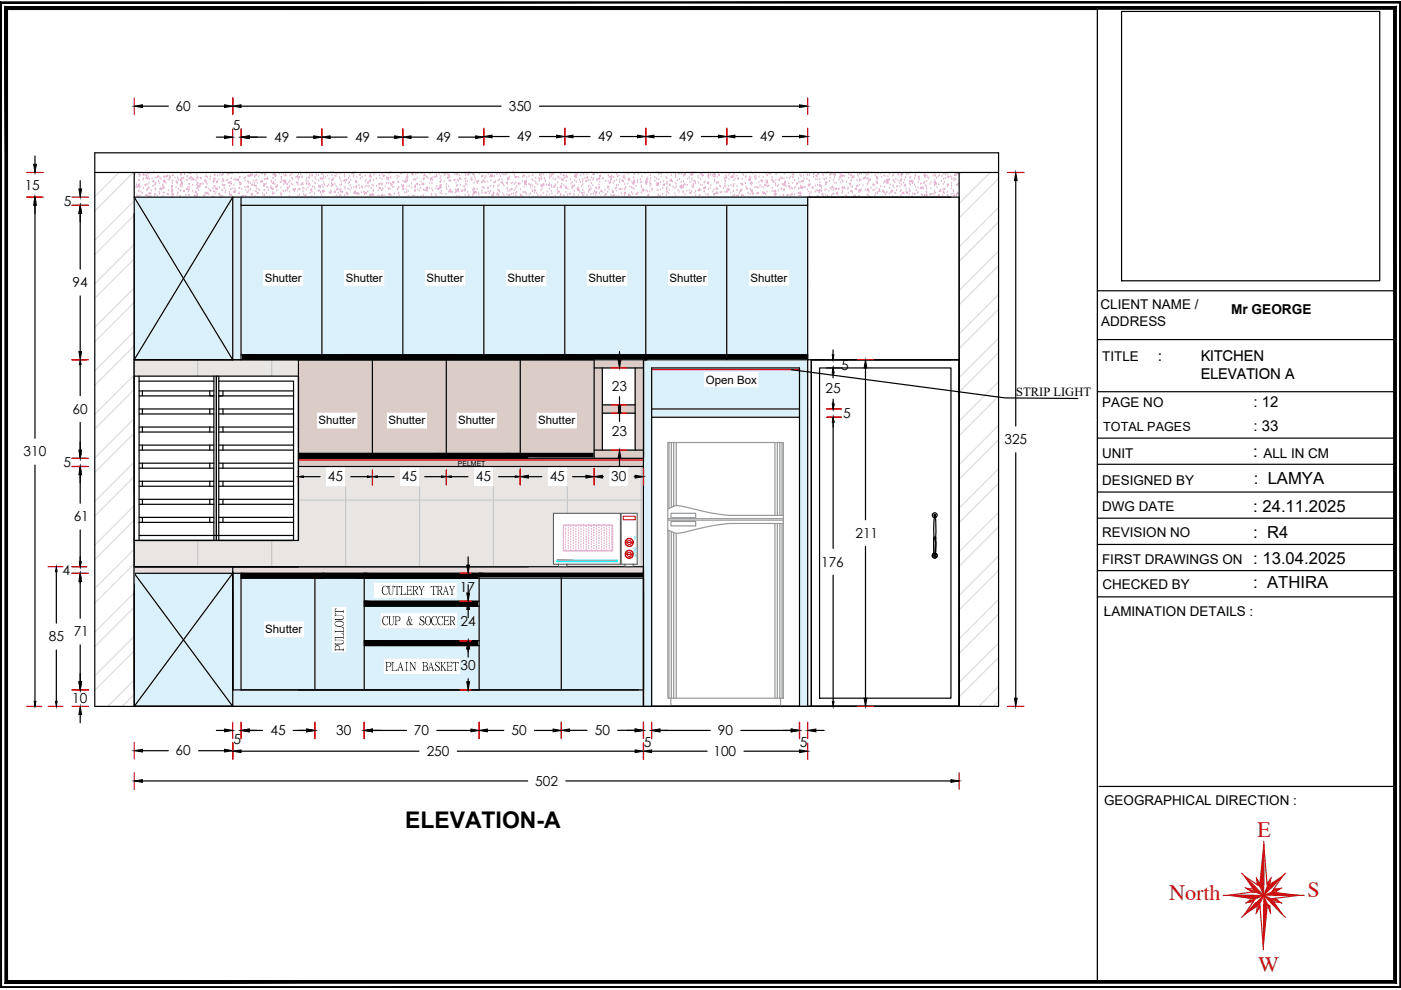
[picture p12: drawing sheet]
<svg xmlns="http://www.w3.org/2000/svg" width="297mm" height="210mm" viewBox="0 0 297 210" stroke-linecap="round" stroke-linejoin="round" font-family="sans-serif">
<defs><g id="words">
<text font-size="4.9" x="85.9" y="175.5">ELEVATION-A</text>
<g font-size="4.7" fill="#991b1e">
<text x="266.6" y="177.4">E</text>
<text x="247.9" y="190.7">North</text>
<text x="277.2" y="190.2">S</text>
<text x="266.7" y="206.1">W</text>
</g>
<g font-size="3.5">
<text x="265.7" y="96.9">:</text>
<text x="265.8" y="102.6">: LAMYA</text>
<text x="265.7" y="108.6">: 24.11.2025</text>
<text x="265.7" y="114">: R4</text>
<text x="265.7" y="119.7">: 13.04.2025</text>
<text x="265.7" y="124.7">: ATHIRA</text>
</g>
<g font-size="3.2">
<text x="245.5" y="76.5">:</text>
<text x="254.6" y="76.5">KITCHEN</text>
<text x="254.6" y="80.4">ELEVATION A</text>
<text x="265.8" y="86.4">: 12</text>
<text x="265.8" y="91.4">: 33</text>
</g>
<g font-size="2.9">
<text x="37.2" y="23.5">60</text>
<text x="107.9" y="23.5">350</text>
<text x="49.4" y="27.5">5</text>
<text x="109.6" y="30">49</text>
<text x="126.8" y="30">49</text>
<text x="143.9" y="30">49</text>
<text x="161.1" y="30">49</text>
<text x="58.1" y="30.1">49</text>
<text x="75.3" y="30.1">49</text>
<text x="92.4" y="30.1">49</text>
<text x="5.2" y="40.2">15</text>
<text x="13.5" y="43.6">5</text>
<text x="15.4" y="60.9">94</text>
<text x="233.3" y="65.5">CLIENT NAME /</text>
<text x="233.5" y="69.2">ADDRESS</text>
<text x="261" y="66.5">Mr GEORGE</text>
<text x="233.7" y="76.5">TITLE</text>
<text x="129.7" y="82.9">23</text>
<text x="175.1" y="83.4">25</text>
<text x="178.4" y="78.4">5</text>
<text x="15.4" y="87.7">60</text>
<text x="178.8" y="88.5">5</text>
<text x="233.7" y="86.4">PAGE NO</text>
<text x="129.7" y="92.5">23</text>
<text x="213" y="94.2">325</text>
<text x="5" y="96.8">310</text>
<text x="13.5" y="99.1">5</text>
<text x="233.7" y="97">UNIT</text>
<text x="267.9" y="97">ALL IN CM</text>
<text x="69.5" y="102.1">45</text>
<text x="85.2" y="102.1">45</text>
<text x="100.9" y="102.1">45</text>
<text x="116.6" y="102.1">45</text>
<text x="129.6" y="102.1">30</text>
<text x="233.7" y="102.8">DESIGNED BY</text>
<text x="15.6" y="110.5">61</text>
<text x="233.7" y="108.4">DWG DATE</text>
<text x="233.7" y="113.8">REVISION NO</text>
<text x="181.4" y="114.1">211</text>
<text x="233.7" y="119.5">FIRST DRAWINGS ON</text>
<text x="13.3" y="122">4</text>
<text x="97.5" y="125.5">17</text>
<text x="174.1" y="120.1">176</text>
<text x="233.8" y="124.8">CHECKED BY</text>
<text x="234" y="130.6">:</text>
<text x="234" y="130.6">LAMINATION DETAILS :</text>
<text x="10.3" y="136">85</text>
<text x="15.6" y="134.9">71</text>
<text x="97.6" y="132.7">24</text>
<text x="97.6" y="142.1">30</text>
<text x="15.3" y="149.1">10</text>
<text x="57.3" y="155.9">45</text>
<text x="71.3" y="155.9">30</text>
<text x="87.7" y="155.9">70</text>
<text x="108.4" y="155.9">50</text>
<text x="126.1" y="155.9">50</text>
<text x="152.2" y="155.9">90</text>
<text x="37.2" y="160.2">60</text>
<text x="49.5" y="157.7">5</text>
<text x="90.5" y="160.3">250</text>
<text x="136.5" y="158.3">5</text>
<text x="151.3" y="160.3">100</text>
<text x="169.6" y="158.4">5</text>
<text x="113.5" y="166.6">502</text>
<text x="234.1" y="170.7">GEOGRAPHICAL DIRECTION :</text>
</g>
<g font-size="2.7">
<text x="215.5" y="84">STRIP LIGHT</text>
<text x="233.9" y="91.3">TOTAL PAGES</text>
</g>
<g font-size="2.4">
<text x="56.1" y="59.8">Shutter</text>
<text x="73.3" y="59.8">Shutter</text>
<text x="90.5" y="59.8">Shutter</text>
<text x="107.6" y="59.8">Shutter</text>
<text x="124.8" y="59.8">Shutter</text>
<text x="142" y="59.8">Shutter</text>
<text x="159.1" y="59.8">Shutter</text>
<text x="149.7" y="81.3">Open Box</text>
<text x="67.5" y="90">Shutter</text>
<text x="82.3" y="90">Shutter</text>
<text x="97.1" y="90">Shutter</text>
<text x="114.1" y="90">Shutter</text>
<text x="56.2" y="134.3">Shutter</text>
</g>
<text font-size="1.5" x="97.1" y="98.7">PELMET</text>
</g></defs>
<!-- layer: 0 -->
<g fill="#e5dad6" stroke="#e5dad6" stroke-width=".21">
<path d="M111.2 120.2l25.2 1.4v-1.4zM109 121.6l2.2-1.4 25.2 1.4z"/>
<path d="M28.5 120.2l80.5 1.4 2.2-1.4zM28.5 120.2l80.5 1.4h-80.5z"/>
</g>
<g fill="#c7c8ca" stroke="#c7c8ca" stroke-width=".21">
<path d="M49.3 121.6l1.8 24.7v-24.7zM49.3 121.6l1.8 24.7h-1.8z"/>
<path d="M66.8 122.6l10.4 6v-6zM66.8 122.6l10.4 6h-10.4z"/>
<path d="M66.8 128.6l3.4 9.9v-9.9zM66.8 128.6l3.4 9.9h-3.4z"/>
<path d="M73.6 128.6l3.6 9.9v-9.9zM73.6 128.6l3.6 9.9h-3.6z"/>
<path d="M66.8 138.5l10.4 7.8v-7.8zM66.8 138.5l10.4 7.8h-10.4z"/>
<path d="M49.3 41.8l1.8 34.5v-34.5zM49.3 41.8l1.8 34.5h-1.8z"/>
<path d="M119 122.6l17.4 23.7v-23.7zM119 122.6l17.4 23.7h-17.4z"/>
<path d="M101.6 122.6l17.4 23.7v-23.7zM101.6 122.6l17.4 23.7h-17.4z"/>
<path d="M63.3 97.2l48.7 .3v-.3zM63.3 97.2l48.7 .3h-48.7z"/>
<path d="M63.3 97.5l48.7 .4v-.4zM63.3 97.5l48.7 .4h-48.7z"/>
<path d="M63.3 97.9l48.7 1v-1zM63.3 97.9l48.7 1h-48.7z"/>
<path d="M112 97.2l24.4 .3v-.3zM112 97.2l24.4 .3h-24.4z"/>
<path d="M112 97.5l24.4 1.4v-1.4zM112 97.5l24.4 1.4h-24.4z"/>
<path d="M51.1 41.8l120.1 1.7v-1.7zM51.1 41.8l120.1 1.7h-120.1z"/>
</g>
<g fill="none" stroke="#daf0fb" stroke-width=".25">
<path d="M49.3 41.8h.1M49.3 43l1.3-1.2-1.3 1.3M49.3 48.6l1.8-1.8-1.8 1.8M49.3 54.7l1.8-1.8-1.8 1.8M49.4 41.8l-.1 .1M49.5 41.8l-.2 .2M49.6 41.8l-.3 .3M49.7 41.8l-.4 .3M49.7 41.8l-.4 .4M49.8 41.8l-.5 .4M49.9 41.8l-.6 .5M50 41.8l-.7 .6"/>
<path d="M50 41.8l-.7 .7M50.1 41.8l-.8 .7M50.2 41.8l-.9 .9M50.3 41.8l-1 .9M50.3 41.8l-1 1M50.4 41.8l-1.1 1M50.5 41.8l-1.2 1.1M50.5 41.8l-1.2 1.2M50.7 41.8l-1.4 1.4M50.8 41.8l-1.5 1.4M50.8 41.8l-1.5 1.5M50.9 41.8l-1.6 1.5"/>
<path d="M51 41.8l-1.7 1.6M51.1 41.8l-1.8 1.7M51.1 41.8l-1.8 1.8M51.1 42.3l-1.8 1.8M51.1 43l-1.8 1.8M51.1 43.6l-1.8 1.8M51.1 43.7l-1.8 1.7M51.1 43.7l-1.8 1.8M51.1 43.9l-1.8 1.7M51.1 43.9l-1.8 1.8M51.1 44l-1.8 1.7M51.1 44.1l-1.8 1.7"/>
<path d="M51.1 44.1l-1.8 1.8M51.1 44.2l-1.8 1.7M51.1 44.2l-1.8 1.8M51.1 44.3l-1.8 1.8M51.1 44.4l-1.8 1.7M51.1 44.4l-1.8 1.8M51.1 44.5l-1.8 1.8M51.1 44.6l-1.8 1.7M51.1 44.7l-1.8 1.7M51.1 44.7l-1.8 1.8M51.1 44.8l-1.8 1.7M51.1 44.8l-1.8 1.8"/>
<path d="M51.1 44.9l-1.8 1.8M51.1 45l-1.8 1.7 1.8-1.7M51.1 45.1l-1.8 1.7M51.1 45.2l-1.8 1.8M51.1 45.3l-1.8 1.7M51.1 45.4l-1.8 1.7M51.1 45.4l-1.8 1.8M51.1 45.5l-1.8 1.7M51.1 45.5l-1.8 1.8M51.1 45.6l-1.8 1.7M51.1 45.6l-1.8 1.8M51.1 45.7l-1.8 1.7"/>
<path d="M51.1 45.8l-1.8 1.7M51.1 45.8l-1.8 1.8M51.1 45.9l-1.8 1.8M51.1 46l-1.8 1.8M51.1 46.1l-1.8 1.7M51.1 46.2l-1.8 1.7M51.1 46.2l-1.8 1.8M51.1 46.3l-1.8 1.7M51.1 46.3l-1.8 1.8M51.1 46.4l-1.8 1.7M51.1 46.5l-1.8 1.7M51.1 46.5l-1.8 1.8"/>
<path d="M51.1 46.6l-1.8 1.7M51.1 46.6l-1.8 1.8M51.1 46.8l-1.8 1.7M51.1 46.9l-1.8 1.8M51.1 47l-1.8 1.8M51.1 47.1l-1.8 1.7M51.1 47.1l-1.8 1.8M51.1 47.2l-1.8 1.7M51.1 47.3l-1.8 1.7M51.1 47.3l-1.8 1.8M51.1 47.4l-1.8 1.8M51.1 47.5l-1.8 1.7"/>
<path d="M51.1 47.6l-1.8 1.7M51.1 47.6l-1.8 1.8M51.1 47.7l-1.8 1.7M51.1 47.7l-1.8 1.8M51.1 47.8l-1.8 1.7M51.1 47.9l-1.8 1.7M51.1 47.9l-1.8 1.8M51.1 48l-1.8 1.7M51.1 48.1l-1.8 1.8M51.1 48.2l-1.8 1.7M51.1 48.2l-1.8 1.8M51.1 48.3l-1.8 1.8"/>
<path d="M51.1 48.4l-1.8 1.7M51.1 48.4l-1.8 1.8M51.1 48.5l-1.8 1.7M51.1 48.5l-1.8 1.8M51.1 48.6l-1.8 1.7M51.1 48.7l-1.8 1.7M51.1 48.7l-1.8 1.8M51.1 48.8l-1.8 1.8M51.1 48.9l-1.8 1.8M51.1 49l-1.8 1.7M51.1 49l-1.8 1.8M51.1 49.1l-1.8 1.8"/>
<path d="M51.1 49.2l-1.8 1.8M51.1 49.3l-1.8 1.7M51.1 49.4l-1.8 1.7M51.1 49.4l-1.8 1.8M51.1 49.5l-1.8 1.7M51.1 49.5l-1.8 1.8M51.1 49.6l-1.8 1.7M51.1 49.6l-1.8 1.8M51.1 49.7l-1.8 1.8M51.1 49.8l-1.8 1.7M51.1 49.8l-1.8 1.8M51.1 50l-1.8 1.7"/>
<path d="M51.1 50l-1.8 1.8M51.1 50.1l-1.8 1.7M51.1 50.2l-1.8 1.7M51.1 50.2l-1.8 1.8M51.1 50.3l-1.8 1.7M51.1 50.3l-1.8 1.8M51.1 50.4l-1.8 1.7M51.1 50.5l-1.8 1.7M51.1 50.5l-1.8 1.8M51.1 50.6l-1.8 1.8M51.1 50.7l-1.8 1.7M51.1 50.8l-1.8 1.7"/>
<path d="M51.1 50.8l-1.8 1.8M51.1 50.9l-1.8 1.7M51.1 50.9l-1.8 1.8M51.1 51l-1.8 1.8M51.1 51.1l-1.8 1.7 1.8-1.7M51.1 51.2l-1.8 1.7M51.1 51.3l-1.8 1.8M51.1 51.4l-1.8 1.7M51.1 51.4l-1.8 1.8M51.1 51.5l-1.8 1.7M51.1 51.6l-1.8 1.7M51.1 51.6l-1.8 1.8"/>
<path d="M51.1 51.7l-1.8 1.7M51.1 51.7l-1.8 1.8M51.1 51.8l-1.8 1.7M51.1 51.9l-1.8 1.7M51.1 51.9l-1.8 1.8M51.1 52l-1.8 1.8M51.1 52.1l-1.8 1.8M51.1 52.2l-1.8 1.7M51.1 52.3l-1.8 1.7M51.1 52.3l-1.8 1.8M51.1 52.4l-1.8 1.7M51.1 52.4l-1.8 1.8"/>
<path d="M51.1 52.5l-1.8 1.7M51.1 52.5l-1.8 1.8M51.1 52.6l-1.8 1.7M51.1 52.7l-1.8 1.8M51.1 52.8l-1.8 1.7M51.1 52.9l-1.8 1.7M51.1 53l-1.8 1.8M51.1 53.1l-1.8 1.8M51.1 53.2l-1.8 1.7M51.1 53.2l-1.8 1.8M51.1 53.3l-1.8 1.7M51.1 53.4l-1.8 1.7"/>
<path d="M51.1 53.4l-1.8 1.8M51.1 53.5l-1.8 1.8M51.1 53.6l-1.8 1.7M51.1 53.7l-1.8 1.7M51.1 53.7l-1.8 1.8M51.1 53.8l-1.8 1.7M51.1 53.8l-1.8 1.8M51.1 53.9l-1.8 1.7M51.1 54l-1.8 1.7M51.1 54l-1.8 1.8M51.1 54.1l-1.8 1.7M51.1 54.2l-1.8 1.8"/>
<path d="M51.1 54.3l-1.8 1.7M51.1 54.3l-1.8 1.8M51.1 54.4l-1.8 1.7M51.1 54.5l-1.8 1.7 1.8-1.7M51.1 54.6l-1.8 1.7M51.1 54.6l-1.8 1.8M51.1 54.7l-1.8 1.7M51.1 54.8l-1.8 1.7M51.1 54.8l-1.8 1.8M51.1 54.9l-1.8 1.8M51.1 55l-1.8 1.8M51.1 55.1l-1.8 1.8"/>
<path d="M51.1 55.2l-1.8 1.7M51.1 55.3l-1.8 1.7M51.1 55.3l-1.8 1.8M51.1 55.4l-1.8 1.7M51.1 55.4l-1.8 1.8M51.1 55.5l-1.8 1.7M51.1 55.6l-1.8 1.8M51.1 55.7l-1.8 1.8M51.1 55.8l-1.8 1.8M51.1 55.9l-1.8 1.8M51.1 56l-1.8 1.7M51.1 56.1l-1.8 1.7"/>
<path d="M51.1 56.1l-1.8 1.8M51.1 56.2l-1.8 1.7M51.1 56.3l-1.8 1.7M51.1 56.3l-1.8 1.8M51.1 56.4l-1.8 1.8M51.1 56.5l-1.8 1.7M51.1 56.6l-1.8 1.7M51.1 56.6l-1.8 1.8M51.1 56.7l-1.8 1.8M51.1 56.8l-1.8 1.7M51.1 56.9l-1.8 1.7M51.1 56.9l-1.8 1.8"/>
<path d="M51.1 57l-1.8 1.7M51.1 57l-1.8 1.9M51.1 57.2l-1.8 1.7 1.8-1.7M51.1 57.3l-1.8 1.7M51.1 57.4l-1.8 1.8M51.1 57.5l-1.8 1.7M51.1 57.5l-1.8 1.8M51.1 57.6l-1.8 1.7M51.1 57.7l-1.8 1.7M51.1 57.7l-1.8 1.8M51.1 57.8l-1.8 1.8M51.1 57.9l-1.8 1.7"/>
<path d="M51.1 58l-1.8 1.7M51.1 58l-1.8 1.8M51.1 58.2l-1.8 1.7M51.1 58.2l-1.8 1.8M51.1 58.3l-1.8 1.7M51.1 58.3l-1.8 1.8M51.1 58.4l-1.8 1.7M51.1 58.5l-1.8 1.8M51.1 58.6l-1.8 1.7M51.1 58.6l-1.8 1.8M51.1 58.7l-1.8 1.7M51.1 58.8l-1.8 1.8"/>
<path d="M51.1 58.9l-1.8 1.7M51.1 59l-1.8 1.7M51.1 59.1l-1.8 1.9M51.1 59.3l-1.8 1.7M51.1 59.3l-1.8 1.8M51.1 59.4l-1.8 1.7M51.1 59.5l-1.8 1.7M51.1 59.5l-1.8 1.8M51.1 59.6l-1.8 1.8M51.1 59.7l-1.8 1.7M51.1 59.7l-1.8 1.8M51.1 59.8l-1.8 1.8"/>
<path d="M51.1 59.9l-1.8 1.8M51.1 41.8h.1M51.2 41.8l-1.9 1.8M51.3 41.8l-2 2M51.3 41.8l-.2 .2M51.4 41.8l-2.1 2M51.4 41.8l-2.1 2.1M51.5 41.8l-2.2 2.2M51.5 43.5l1.8-1.7-1.7 1.7M51.6 41.8l-2.3 2.2M51.7 41.8l-2.4 2.3M51.8 41.8l-2.5 2.4"/>
<path d="M51.8 41.8l-2.5 2.5M51.9 41.8l-2.6 2.5M52 41.8l-2.7 2.6M52 41.8l-2.7 2.7M52.1 41.8l-1 1M52.1 41.8l-2.8 2.8M52.2 41.8l-2.9 2.8M52.3 41.8l-3 2.9M52.4 41.8l-1.3 1.3M52.4 41.8l-3.1 3.1M52.5 41.8l-3.2 3.1M52.6 41.8l-3.3 3.2"/>
<path d="M52.6 41.8l-3.3 3.3M52.7 41.8l-3.4 3.3M52.7 41.8l-3.4 3.4M52.8 41.8l-3.5 3.4M52.9 41.8l-3.6 3.5M53 41.8l-1.8 1.7M53.1 41.8l-1.8 1.7M53.1 41.8l-1.7 1.7M53.2 41.8l-1.8 1.7M53.2 41.8l-1.7 1.7M53.4 41.8l-1.7 1.7M53.5 41.8l-1.8 1.7"/>
<path d="M53.5 41.8l-1.7 1.7M53.6 41.8l-1.7 1.7M53.7 41.8l-1.8 1.7M53.8 41.8l-1.7 1.7M53.9 41.8l-1.8 1.7M53.9 41.8l-1.7 1.7M54 41.8l-1.8 1.7M54 41.8l-1.7 1.7M54.1 41.8l-1.7 1.7M54.2 41.8l-1.8 1.7M54.2 41.8l-1.7 1.7M54.3 41.8l-1.8 1.7"/>
<path d="M54.4 41.8l-1.8 1.7M54.5 41.8l-1.8 1.7M54.5 41.8l-1.7 1.7M54.6 41.8l-1.8 1.7M54.7 41.8l-1.8 1.7M54.8 41.8l-1.8 1.7M54.8 41.8l-1.7 1.7M54.9 41.8l-1.7 1.7M55 41.8l-1.8 1.7M55.1 41.8l-1.8 1.7M55.1 41.8l-1.7 1.7M55.2 41.8l-1.7 1.7"/>
<path d="M55.3 41.8l-1.8 1.7M55.4 41.8l-1.8 1.7M55.4 41.8l-1.7 1.7M55.5 41.8l-1.7 1.7M55.6 41.8l-1.8 1.7M55.6 41.8l-1.7 1.7M55.8 41.8l-1.8 1.7M55.8 41.8l-1.7 1.7M55.9 41.8l-1.8 1.7M56 41.8l-1.8 1.7M56.1 41.8l-1.8 1.7M56.1 41.8l-1.7 1.7"/>
<path d="M56.2 41.8l-1.8 1.7M56.2 41.8l-1.7 1.7M56.3 41.8l-1.7 1.7M56.4 41.8l-1.8 1.7M56.4 41.8l-1.7 1.7M56.5 41.8l-1.8 1.7M56.6 41.8l-1.8 1.7M56.7 41.8l-1.8 1.7M56.8 41.8l-1.7 1.7M56.8 43.5l1.9-1.7-1.7 1.7M56.9 41.8l-1.8 1.7M56.9 41.8l-1.7 1.7"/>
<path d="M57 41.8l-1.7 1.7M57.1 41.8l-1.8 1.7M57.1 41.8l-1.7 1.7M57.2 41.8l-1.8 1.7M57.3 41.8l-1.8 1.7M57.3 41.8l-1.7 1.7M57.5 41.8l-1.8 1.7M57.5 41.8l-1.7 1.7M57.6 41.8l-1.7 1.7M57.7 41.8l-1.8 1.7M57.7 41.8l-1.7 1.7M57.8 41.8l-1.7 1.7 1.8-1.7"/>
<path d="M58 41.8l-1.8 1.7M58 41.8l-1.7 1.7M58.2 41.8l-1.8 1.7M58.2 41.8l-1.7 1.7M58.3 41.8l-1.8 1.7M58.3 41.8l-1.7 1.7M58.4 41.8l-1.7 1.7M58.5 41.8l-1.8 1.7M58.5 41.8l-1.7 1.7M58.8 41.8l-1.8 1.7M58.9 41.8l-1.7 1.7M59 41.8l-1.8 1.7"/>
<path d="M59 41.8l-1.7 1.7M59.1 41.8l-1.8 1.7M59.1 41.8l-1.7 1.7M59.2 41.8l-1.7 1.7M59.3 41.8l-1.8 1.7M59.4 41.8l-1.8 1.7M59.5 41.8l-1.8 1.7M59.6 41.8l-1.8 1.7M59.6 41.8l-1.7 1.7M59.7 41.8l-1.7 1.7M59.8 41.8l-1.8 1.7M59.8 41.8l-1.7 1.7"/>
<path d="M60 41.8l-1.9 1.7M60 41.8l-1.7 1.7M60.1 41.8l-1.8 1.7M60.1 41.8l-1.7 1.7M60.2 41.8l-1.8 1.7M60.3 43.5l1.7-1.7-1.6 1.7M60.3 41.8l-1.7 1.7M60.4 41.8l-1.8 1.7M60.4 41.8l-1.7 1.7M60.5 41.8l-1.7 1.7 1.8-1.7M60.7 41.8l-1.8 1.7M60.7 41.8l-1.7 1.7"/>
<path d="M60.8 41.8l-1.7 1.7M60.9 41.8l-1.8 1.7M61 41.8l-1.7 1.7M61.1 41.8l-1.8 1.7M61.1 41.8l-1.7 1.7M61.2 41.8l-1.8 1.7M61.3 41.8l-1.8 1.7M61.4 41.8l-1.8 1.7M61.4 41.8l-1.7 1.7M61.5 41.8l-1.8 1.7M61.6 41.8l-1.8 1.7M61.7 41.8l-1.8 1.7"/>
<path d="M61.7 41.8l-1.7 1.7M61.8 41.8l-1.7 1.7M61.9 41.8l-1.8 1.7M62 41.8l-1.8 1.7M62.2 41.8l-1.8 1.7M62.3 41.8l-1.8 1.7M62.3 41.8l-1.7 1.7M62.4 41.8l-1.7 1.7M62.5 41.8l-1.8 1.7M62.5 41.8l-1.7 1.7M62.6 41.8l-1.8 1.7M62.7 41.8l-1.8 1.7"/>
<path d="M62.7 41.8l-1.7 1.7M62.8 41.8l-1.8 1.7M62.8 41.8l-1.7 1.7M62.9 41.8l-1.7 1.7M62.9 43.5l1.8-1.7-1.7 1.7M63 41.8l-1.8 1.7M63.1 41.8l-1.8 1.7M63.1 41.8l-1.7 1.7M63.2 41.8l-1.7 1.7M63.3 41.8l-1.8 1.7M63.3 41.8l-1.7 1.7M63.4 41.8l-1.8 1.7"/>
<path d="M63.4 41.8l-1.7 1.7M63.5 41.8l-1.7 1.7M63.6 41.8l-1.8 1.7M63.7 41.8l-1.8 1.7M63.8 41.8l-1.8 1.7M63.8 41.8l-1.7 1.7M63.9 41.8l-1.7 1.7 1.8-1.7M64 41.8l-1.7 1.7M64.1 41.8l-1.8 1.7M64.1 41.8l-1.7 1.7M64.2 41.8l-1.8 1.7M64.2 41.8l-1.7 1.7"/>
<path d="M64.4 41.8l-1.8 1.7M64.4 41.8l-1.7 1.7M64.5 41.8l-1.7 1.7M64.6 41.8l-1.8 1.7M64.6 41.8l-1.7 1.7M64.8 41.8l-1.7 1.7M64.9 41.8l-1.8 1.7M64.9 41.8l-1.7 1.7M65.1 41.8l-1.8 1.7M65.1 41.8l-1.7 1.7M65.2 41.8l-1.8 1.7M65.3 41.8l-1.8 1.7"/>
<path d="M65.4 41.8l-1.8 1.7M65.4 41.8l-1.7 1.7M65.5 41.8l-1.8 1.7M65.5 41.8l-1.7 1.7M65.6 41.8l-1.7 1.7M65.6 43.5l1.8-1.7-1.7 1.7M65.7 41.8l-1.8 1.7M65.8 41.8l-1.8 1.7M65.9 41.8l-1.8 1.7M65.9 41.8l-1.7 1.7M66 41.8l-1.8 1.7M66 41.8l-1.7 1.7"/>
<path d="M66.1 41.8l-1.7 1.7M66.2 41.8l-1.8 1.7M66.2 41.8l-1.7 1.7M66.3 41.8l-1.8 1.7M66.3 41.8l-1.7 1.7M66.5 41.8l-1.8 1.7M66.5 41.8l-1.7 1.7M66.6 41.8l-1.8 1.7M66.7 41.8l-1.8 1.7M66.7 41.8l-1.7 1.7M66.8 41.8l-1.8 1.7M66.8 41.8l-1.7 1.7"/>
<path d="M66.9 41.8l-1.7 1.7M67 41.8l-1.8 1.7M67 41.8l-1.7 1.7M67.1 41.8l-1.8 1.7M67.2 41.8l-1.7 1.7M67.3 41.8l-1.8 1.7M67.3 41.8l-1.7 1.7M67.5 41.8l-1.7 1.7M67.6 41.8l-1.8 1.7M67.6 41.8l-1.7 1.7M67.7 41.8l-1.7 1.7M67.8 41.8l-1.8 1.7"/>
<path d="M67.9 41.8l-1.7 1.7M68 41.8l-1.8 1.7M68 41.8l-1.7 1.7M68.1 41.8l-1.8 1.7M68.1 41.8l-1.7 1.7M68.2 41.8l-1.8 1.7M68.2 41.8l-1.7 1.7M68.3 41.8l-1.7 1.7M68.4 41.8l-1.8 1.7M68.4 41.8l-1.7 1.7M68.6 41.8l-1.8 1.7M68.6 41.8l-1.7 1.7"/>
<path d="M68.7 41.8l-1.8 1.7M68.8 41.8l-1.8 1.7M68.8 41.8l-1.7 1.7M68.9 41.8l-1.8 1.7M68.9 41.8l-1.7 1.7M69 41.8l-1.7 1.7M69.1 41.8l-1.8 1.7M69.1 41.8l-1.7 1.7M69.2 41.8l-1.8 1.7M69.3 41.8l-1.8 1.7M69.4 41.8l-1.8 1.7M69.4 41.8l-1.7 1.7"/>
<path d="M69.5 41.8l-1.8 1.7M69.5 41.8l-1.7 1.7M69.6 41.8l-1.7 1.7M69.7 41.8l-1.8 1.7M69.7 41.8l-1.7 1.7M69.8 41.8l-1.7 1.7M69.9 41.8l-1.8 1.7M70 41.8l-1.8 1.7M70 41.8l-1.7 1.7M70.1 41.8l-1.7 1.7M70.2 41.8l-1.8 1.7M70.3 41.8l-1.8 1.7"/>
<path d="M70.3 41.8l-1.7 1.7M70.4 41.8l-1.7 1.7M70.5 41.8l-1.8 1.7M70.6 41.8l-1.8 1.7M70.7 41.8l-1.8 1.7M70.7 41.8l-1.7 1.7M70.8 41.8l-1.8 1.7M70.9 41.8l-1.8 1.7M71 41.8l-1.8 1.7M71 41.8l-1.7 1.7M71.1 41.8l-1.8 1.7M71.1 41.8l-1.7 1.7"/>
<path d="M71.2 41.8l-1.7 1.7M71.3 41.8l-1.8 1.7M71.3 41.8l-1.7 1.7M71.4 41.8l-1.8 1.7M71.5 41.8l-1.8 1.7M71.6 41.8l-1.8 1.7M71.6 41.8l-1.7 1.7M71.7 41.8l-1.7 1.7M71.7 43.5l1.8-1.7-1.7 1.7M71.8 41.8l-1.8 1.7M71.8 41.8l-1.7 1.7M71.9 41.8l-1.7 1.7"/>
<path d="M72 41.8l-1.8 1.7M72 41.8l-1.7 1.7M72.1 41.8l-1.8 1.7M72.1 41.8l-1.7 1.7M72.2 41.8l-1.8 1.7M72.3 41.8l-1.7 1.7M72.4 41.8l-1.8 1.7M72.4 41.8l-1.7 1.7M72.5 41.8l-1.7 1.7M72.6 41.8l-1.8 1.7M72.6 41.8l-1.7 1.7 1.8-1.7M72.8 41.8l-1.8 1.7"/>
<path d="M72.8 41.8l-1.7 1.7M72.9 41.8l-1.8 1.7M73 41.8l-1.8 1.7M73.1 41.8l-1.8 1.7M73.1 41.8l-1.7 1.7M73.2 41.8l-1.8 1.7M73.2 41.8l-1.7 1.7M73.3 41.8l-1.7 1.7M73.4 41.8l-1.8 1.7M73.4 41.8l-1.7 1.7M73.7 41.8l-1.8 1.7M73.7 41.8l-1.7 1.7"/>
<path d="M73.8 41.8l-1.7 1.7M73.9 41.8l-1.8 1.7M73.9 41.8l-1.7 1.7M74 41.8l-1.8 1.7M74 41.8l-1.7 1.7M74.1 41.8l-1.7 1.7M74.2 41.8l-1.8 1.7M74.2 41.8l-1.7 1.7M74.3 41.8l-1.8 1.7M74.4 43.5l1.7-1.7-1.6 1.7M74.4 41.8l-1.7 1.7M74.5 41.8l-1.8 1.7"/>
<path d="M74.5 41.8l-1.7 1.7M74.6 41.8l-1.7 1.7M74.7 41.8l-1.8 1.7M74.7 41.8l-1.7 1.7M74.8 41.8l-1.8 1.7M74.9 41.8l-1.8 1.7M74.9 41.8l-1.7 1.7M75 41.8l-1.8 1.7M75.1 41.8l-1.8 1.7M75.1 41.8l-1.7 1.7M75.2 41.8l-1.7 1.7M75.3 41.8l-1.8 1.7"/>
<path d="M75.3 41.8l-1.7 1.7 1.8-1.7M75.5 41.8l-1.8 1.7M75.5 41.8l-1.7 1.7M75.6 41.8l-1.8 1.7M75.6 41.8l-1.7 1.7M75.8 41.8l-1.8 1.7M75.8 41.8l-1.7 1.7M75.9 41.8l-1.7 1.7M76 41.8l-1.8 1.7M76 41.8l-1.7 1.7M76.1 41.8l-1.8 1.7M76.2 41.8l-1.7 1.7"/>
<path d="M76.3 41.8l-1.7 1.7M76.4 41.8l-1.8 1.7M76.5 41.8l-1.7 1.7M76.6 41.8l-1.8 1.7M76.6 41.8l-1.7 1.7M76.7 41.8l-1.8 1.7M76.8 41.8l-1.8 1.7M76.8 41.8l-1.7 1.7M76.9 41.8l-1.8 1.7M76.9 41.8l-1.7 1.7M77 41.8l-1.7 1.7M77.1 43.5l1.8-1.7-1.7 1.7"/>
<path d="M77.1 41.8l-1.8 1.7M77.2 41.8l-1.8 1.7M77.2 41.8l-1.7 1.7M77.3 41.8l-1.7 1.7M77.4 41.8l-1.8 1.7M77.4 41.8l-1.7 1.7M77.5 41.8l-1.8 1.7M77.5 41.8l-1.7 1.7M77.6 41.8l-1.7 1.7M77.7 41.8l-1.8 1.7M77.8 41.8l-1.8 1.7M77.9 41.8l-1.8 1.7"/>
<path d="M77.9 41.8l-1.7 1.7M78 41.8l-1.7 1.7 1.7-1.7M78.1 41.8l-1.7 1.7M78.2 41.8l-1.8 1.7M78.2 41.8l-1.7 1.7M78.3 41.8l-1.8 1.7M78.3 41.8l-1.7 1.7M78.4 41.8l-1.7 1.7M78.5 41.8l-1.8 1.7M78.6 41.8l-1.7 1.7M78.7 41.8l-1.8 1.7M78.7 41.8l-1.7 1.7"/>
<path d="M78.8 41.8l-1.8 1.7M79 41.8l-1.8 1.7M79 41.8l-1.7 1.7M79.1 41.8l-1.7 1.7M79.2 41.8l-1.8 1.7M79.3 41.8l-1.8 1.7M79.3 41.8l-1.7 1.7M79.4 41.8l-1.8 1.7M79.5 41.8l-1.8 1.7M79.5 41.8l-1.7 1.7M79.6 41.8l-1.8 1.7M79.6 41.8l-1.7 1.7"/>
<path d="M79.7 41.8l-1.7 1.7M79.8 41.8l-1.8 1.7M79.9 41.8l-1.8 1.7M80 41.8l-1.8 1.7M80 41.8l-1.7 1.7M80.1 41.8l-1.8 1.7M80.1 41.8l-1.7 1.7M80.2 41.8l-1.7 1.7M80.3 41.8l-1.7 1.7M80.4 41.8l-1.8 1.7M80.4 43.5l1.8-1.7-1.7 1.7M80.4 41.8l-1.7 1.7"/>
<path d="M80.6 41.8l-1.8 1.7M80.6 41.8l-1.7 1.7M80.7 41.8l-1.7 1.7 1.8-1.7M80.8 41.8l-1.7 1.7M80.9 41.8l-1.8 1.7M80.9 41.8l-1.7 1.7M81 41.8l-1.7 1.7M81.1 41.8l-1.8 1.7M81.1 41.8l-1.7 1.7M81.2 41.8l-1.8 1.7M81.3 41.8l-1.8 1.7M81.4 41.8l-1.8 1.7"/>
<path d="M81.4 41.8l-1.7 1.7M81.5 41.8l-1.8 1.7M81.6 41.8l-1.8 1.7M81.6 41.8l-1.7 1.7M81.7 41.8l-1.8 1.7M81.7 41.8l-1.7 1.7M81.8 41.8l-1.7 1.7M81.9 41.8l-1.8 1.7M82 41.8l-1.8 1.7M82 41.8l-1.7 1.7M82.1 41.8l-1.7 1.7M82.3 41.8l-1.7 1.7"/>
<path d="M82.4 41.8l-1.7 1.7M82.5 41.8l-1.8 1.7M82.5 41.8l-1.7 1.7M82.7 41.8l-1.8 1.7M82.7 41.8l-1.7 1.7M82.8 41.8l-1.8 1.7M82.9 41.8l-1.8 1.7M83 41.8l-1.8 1.7M83 41.8l-1.7 1.7M83.1 41.8l-1.7 1.7M83.2 41.8l-1.7 1.7M83.3 41.8l-1.8 1.7"/>
<path d="M83.4 41.8l-1.7 1.7M83.5 41.8l-1.8 1.7M83.6 41.8l-1.8 1.7M83.6 41.8l-1.7 1.7M83.7 41.8l-1.7 1.7M83.8 41.8l-1.8 1.7M83.8 41.8l-1.7 1.7M83.9 41.8l-1.7 1.7M84 41.8l-1.8 1.7M84.1 41.8l-1.8 1.7M84.1 41.8l-1.7 1.7M84.3 41.8l-1.8 1.7"/>
<path d="M84.3 41.8l-1.7 1.7M84.4 41.8l-1.8 1.7M84.4 41.8l-1.7 1.7M84.5 41.8l-1.7 1.7M84.6 41.8l-1.8 1.7M84.6 41.8l-1.7 1.7M84.8 41.8l-1.8 1.7M84.8 41.8l-1.7 1.7M84.9 41.8l-1.8 1.7M85.1 41.8l-1.8 1.7M85.1 41.8l-1.7 1.7M85.2 41.8l-1.8 1.7"/>
<path d="M85.2 41.8l-1.7 1.7M85.3 41.8l-1.7 1.7M85.4 41.8l-1.8 1.7M85.6 41.8l-1.9 1.7M85.6 41.8l-1.7 1.7M85.7 41.8l-1.8 1.7M85.8 43.5l1.8-1.7-1.7 1.7M85.8 41.8l-1.7 1.7M85.9 41.8l-1.8 1.7M85.9 41.8l-1.7 1.7M86 41.8l-1.7 1.7M86.1 41.8l-1.8 1.7"/>
<path d="M86.2 41.8l-1.8 1.7M86.3 41.8l-1.8 1.7M86.4 41.8l-1.8 1.7M86.5 41.8l-1.8 1.7M86.5 41.8l-1.7 1.7M86.6 41.8l-1.7 1.7M86.7 41.8l-1.8 1.7M86.7 41.8l-1.7 1.7M86.8 41.8l-1.7 1.7 1.8-1.7M87 41.8l-1.8 1.7M87.1 41.8l-1.8 1.7M87.2 41.8l-1.8 1.7"/>
<path d="M87.2 41.8l-1.7 1.7M87.3 41.8l-1.8 1.7M87.3 41.8l-1.7 1.7M87.4 41.8l-1.7 1.7M87.5 41.8l-1.8 1.7M87.7 41.8l-1.7 1.7M87.8 41.8l-1.8 1.7M87.9 41.8l-1.7 1.7M88 41.8l-1.8 1.7M88 41.8l-1.7 1.7M88.1 41.8l-1.8 1.7M88.2 41.8l-1.8 1.7"/>
<path d="M88.3 41.8l-1.8 1.7M88.3 41.8l-1.7 1.7M88.4 41.8l-1.8 1.7M88.5 41.8l-1.8 1.7M88.5 43.5l1.8-1.7-1.7 1.7M88.6 41.8l-1.8 1.7M88.6 41.8l-1.7 1.7M88.7 41.8l-1.7 1.7M88.8 41.8l-1.8 1.7M88.9 41.8l-1.8 1.7M88.9 41.8l-1.7 1.7M89 41.8l-1.7 1.7"/>
<path d="M89.1 41.8l-1.8 1.7M89.2 41.8l-1.8 1.7M89.2 41.8l-1.7 1.7M89.3 41.8l-1.7 1.7M89.4 41.8l-1.8 1.7M89.4 41.8l-1.7 1.7 1.9-1.7M89.6 41.8l-1.7 1.7M89.7 41.8l-1.8 1.7M89.7 41.8l-1.7 1.7M89.9 41.8l-1.8 1.7M89.9 41.8l-1.7 1.7M90 41.8l-1.7 1.7"/>
<path d="M90.1 41.8l-1.8 1.7M90.1 41.8l-1.7 1.7M90.2 41.8l-1.8 1.7M90.4 41.8l-1.7 1.7M90.5 41.8l-1.8 1.7M90.6 41.8l-1.8 1.7M90.7 41.8l-1.8 1.7M90.7 41.8l-1.7 1.7M90.8 41.8l-1.7 1.7M90.9 41.8l-1.8 1.7M91 41.8l-1.8 1.7M91 41.8l-1.7 1.7"/>
<path d="M91.1 41.8l-1.7 1.7M91.2 41.8l-1.8 1.7M91.3 41.8l-1.8 1.7M91.3 41.8l-1.7 1.7M91.4 41.8l-1.7 1.7M91.5 41.8l-1.8 1.7M91.5 41.8l-1.7 1.7M91.6 41.8l-1.8 1.7M91.7 41.8l-1.8 1.7M91.7 41.8l-1.7 1.7M91.8 41.8l-1.8 1.7M91.8 41.8l-1.7 1.7"/>
<path d="M91.9 43.5l1.8-1.7-1.7 1.7M92 41.8l-1.8 1.7M92 41.8l-1.7 1.7M92.1 41.8l-1.8 1.7M92.1 41.8l-1.7 1.7 1.8-1.7M92.3 41.8l-1.8 1.7M92.3 41.8l-1.7 1.7M92.4 41.8l-1.8 1.7M92.4 41.8l-1.7 1.7M92.5 41.8l-1.7 1.7M92.6 41.8l-1.8 1.7M92.7 41.8l-1.7 1.7"/>
<path d="M92.8 41.8l-1.8 1.7M92.8 41.8l-1.7 1.7M92.9 41.8l-1.8 1.7M92.9 41.8l-1.7 1.7M93 41.8l-1.7 1.7M93.1 41.8l-1.8 1.7M93.1 41.8l-1.7 1.7M93.2 41.8l-1.8 1.7M93.2 41.8l-1.7 1.7M93.4 41.8l-1.8 1.7M93.4 41.8l-1.7 1.7M93.5 41.8l-1.7 1.7"/>
<path d="M93.6 41.8l-1.8 1.7M93.6 41.8l-1.7 1.7M93.8 41.8l-1.7 1.7M93.9 41.8l-1.8 1.7M93.9 41.8l-1.7 1.7M94.1 41.8l-1.8 1.7M94.1 41.8l-1.7 1.7M94.2 41.8l-1.8 1.7M94.2 41.8l-1.7 1.7M94.3 41.8l-1.8 1.7M94.4 41.8l-1.8 1.7M94.4 41.8l-1.7 1.7"/>
<path d="M94.5 41.8l-1.8 1.7M94.5 41.8l-1.7 1.7M94.6 41.8l-1.7 1.7M94.7 41.8l-1.8 1.7M94.8 41.8l-1.7 1.7M94.9 41.8l-1.8 1.7M94.9 41.8l-1.7 1.7M95 41.8l-1.8 1.7M95 41.8l-1.7 1.7M95.1 41.8l-1.7 1.7M95.2 41.8l-1.8 1.7M95.2 41.8l-1.7 1.7"/>
<path d="M95.3 41.8l-1.8 1.7M95.4 41.8l-1.8 1.7M95.5 41.8l-1.8 1.7M95.5 41.8l-1.7 1.7 1.8-1.7M95.7 41.8l-1.8 1.7M95.7 41.8l-1.7 1.7M95.8 41.8l-1.8 1.7M95.8 41.8l-1.7 1.7M95.9 41.8l-1.7 1.7M96 41.8l-1.8 1.7M96 41.8l-1.7 1.7M96.1 41.8l-1.8 1.7"/>
<path d="M96.2 41.8l-1.7 1.7M96.3 41.8l-1.8 1.7M96.3 41.8l-1.7 1.7M96.4 41.8l-1.8 1.7M96.4 41.8l-1.7 1.7M96.5 41.8l-1.7 1.7M96.6 41.8l-1.8 1.7M96.6 41.8l-1.7 1.7M96.7 41.8l-1.7 1.7M96.8 41.8l-1.8 1.7M96.9 41.8l-1.7 1.7M97 41.8l-1.8 1.7"/>
<path d="M97 41.8l-1.7 1.7M97.1 41.8l-1.8 1.7M97.1 41.8l-1.7 1.7M97.2 41.8l-1.8 1.7M97.2 41.8l-1.7 1.7M97.3 41.8l-1.7 1.7M97.4 41.8l-1.8 1.7M97.5 41.8l-1.8 1.7M97.6 41.8l-1.8 1.7M97.6 41.8l-1.7 1.7M97.7 41.8l-1.8 1.7M97.8 41.8l-1.8 1.7"/>
<path d="M97.8 41.8l-1.7 1.7M97.9 41.8l-1.8 1.7M97.9 41.8l-1.7 1.7M98 41.8l-1.7 1.7M98.1 41.8l-1.8 1.7M98.2 41.8l-1.8 1.7M98.2 41.8l-1.7 1.7 1.8-1.7M98.4 41.8l-1.8 1.7M98.5 41.8l-1.8 1.7M98.5 41.8l-1.7 1.7M98.6 41.8l-1.7 1.7M98.7 41.8l-1.8 1.7"/>
<path d="M98.7 41.8l-1.7 1.7M98.8 41.8l-1.7 1.7M98.9 41.8l-1.8 1.7M99 41.8l-1.8 1.7M99 41.8l-1.7 1.7M99.2 41.8l-1.8 1.7M99.2 41.8l-1.7 1.7M99.3 41.8l-1.8 1.7M99.3 41.8l-1.7 1.7M99.4 41.8l-1.7 1.7M99.5 41.8l-1.8 1.7M99.5 41.8l-1.7 1.7"/>
<path d="M99.6 41.8l-1.8 1.7M99.7 41.8l-1.8 1.7M99.7 41.8l-1.7 1.7M99.8 41.8l-1.8 1.7M99.9 41.8l-1.8 1.7M100 41.8l-1.8 1.7M100 41.8l-1.7 1.7M100.1 41.8l-1.8 1.7M100.1 41.8l-1.7 1.7M100.2 41.8l-1.7 1.7M100.3 41.8l-1.8 1.7M100.3 41.8l-1.7 1.7"/>
<path d="M100.4 41.8l-1.8 1.7M100.4 41.8l-1.7 1.7M100.6 41.8l-1.8 1.7M100.6 41.8l-1.7 1.7M100.7 43.5l1.7-1.7-1.7 1.7M100.7 41.8l-1.7 1.7M100.8 41.8l-1.8 1.7M100.8 41.8l-1.7 1.7M100.9 41.8l-1.7 1.7 1.8-1.7M101 41.8l-1.7 1.7M101.1 41.8l-1.8 1.7M101.1 41.8l-1.7 1.7"/>
<path d="M101.2 41.8l-1.8 1.7M101.3 41.8l-1.7 1.7M101.4 41.8l-1.8 1.7M101.4 41.8l-1.7 1.7M101.5 41.8l-1.7 1.7M101.6 41.8l-1.8 1.7M101.6 41.8l-1.7 1.7M101.7 41.8l-1.8 1.7M101.8 41.8l-1.8 1.7M101.8 41.8l-1.7 1.7M101.9 41.8l-1.8 1.7M102 41.8l-1.7 1.7"/>
<path d="M102.1 41.8l-1.8 1.7M102.1 41.8l-1.7 1.7M102.2 41.8l-1.8 1.7M102.2 41.8l-1.7 1.7M102.3 41.8l-1.8 1.7M102.4 41.8l-1.8 1.7M102.6 41.8l-1.8 1.7M102.7 41.8l-1.8 1.7M102.7 41.8l-1.7 1.7M102.8 41.8l-1.7 1.7M102.9 41.8l-1.8 1.7M102.9 41.8l-1.7 1.7"/>
<path d="M103 41.8l-1.8 1.7M103 41.8l-1.7 1.7M103.1 41.8l-1.7 1.7M103.2 41.8l-1.8 1.7M103.2 41.8l-1.7 1.7M103.3 41.8l-1.8 1.7M103.4 43.5l1.7-1.7-1.7 1.7M103.4 41.8l-1.7 1.7M103.5 41.8l-1.8 1.7M103.5 41.8l-1.7 1.7M103.6 41.8l-1.7 1.7M103.7 41.8l-1.8 1.7"/>
<path d="M103.7 41.8l-1.7 1.7M103.8 41.8l-1.8 1.7M103.8 41.8l-1.7 1.7M103.9 41.8l-1.7 1.7M104 41.8l-1.8 1.7M104.1 41.8l-1.8 1.7M104.1 41.8l-1.7 1.7M104.2 41.8l-1.7 1.7M104.3 41.8l-1.8 1.7 1.8-1.7M104.4 41.8l-1.8 1.7M104.5 41.8l-1.8 1.7M104.5 41.8l-1.7 1.7"/>
<path d="M104.6 41.8l-1.8 1.7M104.7 41.8l-1.8 1.7M104.8 41.8l-1.8 1.7M104.8 41.8l-1.7 1.7M104.9 41.8l-1.7 1.7M105 41.8l-1.8 1.7M105 41.8l-1.7 1.7M105.1 41.8l-1.8 1.7M105.2 41.8l-1.7 1.7M105.4 41.8l-1.8 1.7M105.4 41.8l-1.7 1.7M105.5 41.8l-1.7 1.7"/>
<path d="M105.6 41.8l-1.8 1.7M105.6 41.8l-1.7 1.7M105.7 41.8l-1.8 1.7M105.8 41.8l-1.8 1.7M105.8 41.8l-1.7 1.7M105.9 41.8l-1.8 1.7M105.9 41.8l-1.7 1.7M106 41.8l-1.7 1.7M106.1 41.8l-1.8 1.7M106.2 41.8l-1.8 1.7M106.2 41.8l-1.7 1.7M106.3 41.8l-1.7 1.7"/>
<path d="M106.4 41.8l-1.8 1.7M106.4 41.8l-1.7 1.7M106.5 41.8l-1.8 1.7M106.5 41.8l-1.7 1.7M106.6 41.8l-1.7 1.7M106.7 41.8l-1.8 1.7M106.7 43.5l1.8-1.7-1.7 1.7M106.8 41.8l-1.8 1.7M106.9 41.8l-1.8 1.7M106.9 41.8l-1.7 1.7M107 41.8l-1.8 1.7 1.8-1.7M107.1 41.8l-1.7 1.7"/>
<path d="M107.2 41.8l-1.8 1.7M107.2 41.8l-1.7 1.7M107.3 41.8l-1.8 1.7M107.3 41.8l-1.7 1.7M107.5 41.8l-1.8 1.7M107.5 41.8l-1.7 1.7M107.6 41.8l-1.7 1.7M107.7 41.8l-1.8 1.7M107.7 41.8l-1.7 1.7M107.9 41.8l-1.9 1.7M107.9 41.8l-1.7 1.7M108 41.8l-1.8 1.7"/>
<path d="M108 41.8l-1.7 1.7M108.1 41.8l-1.8 1.7M108.2 41.8l-1.7 1.7M108.3 41.8l-1.8 1.7M108.3 41.8l-1.7 1.7M108.4 41.8l-1.8 1.7M108.6 41.8l-1.7 1.7M108.7 43.5l1.8-1.7-1.7 1.7M108.7 41.8l-1.7 1.7M108.8 41.8l-1.8 1.7M108.9 41.8l-1.8 1.7M109 41.8l-1.8 1.7"/>
<path d="M109 41.8l-1.7 1.7M109.1 41.8l-1.8 1.7M109.2 41.8l-1.8 1.7M109.2 41.8l-1.7 1.7M109.3 41.8l-1.7 1.7M109.4 41.8l-1.8 1.7M109.4 41.8l-1.7 1.7M109.6 41.8l-1.8 1.7M109.6 41.8l-1.7 1.7M109.7 41.8l-1.7 1.7M109.8 41.8l-1.8 1.7M109.8 41.8l-1.7 1.7"/>
<path d="M109.9 41.8l-1.8 1.7M109.9 41.8l-1.7 1.7M110 41.8l-1.7 1.7M110.1 41.8l-1.8 1.7M110.1 41.8l-1.7 1.7M110.2 41.8l-1.8 1.7M110.3 41.8l-1.7 1.7M110.4 41.8l-1.8 1.7M110.6 41.8l-1.7 1.7M110.7 41.8l-1.8 1.7M110.7 41.8l-1.7 1.7M110.8 41.8l-1.7 1.7"/>
<path d="M110.9 41.8l-1.8 1.7M111 41.8l-1.8 1.7M111 41.8l-1.7 1.7M111.2 41.8l-1.8 1.7M111.2 41.8l-1.7 1.7M111.3 41.8l-1.8 1.7M111.3 41.8l-1.7 1.7M111.4 41.8l-1.7 1.7M111.5 41.8l-1.8 1.7M111.5 41.8l-1.7 1.7M111.7 41.8l-1.8 1.7M111.7 41.8l-1.7 1.7"/>
<path d="M111.9 41.8l-1.9 1.7M111.9 41.8l-1.7 1.7M112 41.8l-1.8 1.7M112 41.8l-1.7 1.7M112.1 41.8l-1.8 1.7M112.1 41.8l-1.7 1.7M112.2 41.8l-1.7 1.7M112.3 41.8l-1.8 1.7M112.4 41.8l-1.8 1.7M112.5 41.8l-1.8 1.7M112.6 41.8l-1.8 1.7M112.7 41.8l-1.7 1.7"/>
<path d="M112.8 41.8l-1.8 1.7M112.8 41.8l-1.7 1.7M112.9 41.8l-1.7 1.7M113 41.8l-1.8 1.7M113.1 41.8l-1.8 1.7M113.2 41.8l-1.8 1.7M113.3 41.8l-1.8 1.7M113.4 41.8l-1.8 1.7M113.4 41.8l-1.7 1.7M113.5 41.8l-1.7 1.7M113.6 41.8l-1.8 1.7M113.7 41.8l-1.8 1.7"/>
<path d="M113.8 41.8l-1.8 1.7M113.9 41.8l-1.8 1.7M114 41.8l-1.8 1.7M114.1 41.8l-1.8 1.7M114.1 41.8l-1.7 1.7M114.2 41.8l-1.8 1.7M114.2 41.8l-1.7 1.7M114.3 41.8l-1.7 1.7M114.4 41.8l-1.8 1.7M114.5 41.8l-1.8 1.7M114.6 41.8l-1.8 1.7M114.7 41.8l-1.8 1.7"/>
<path d="M114.7 41.8l-1.7 1.7M114.8 41.8l-1.7 1.7M114.8 43.5l1.8-1.7-1.7 1.7M114.9 41.8l-1.8 1.7M114.9 41.8l-1.7 1.7M115 41.8l-1.8 1.7M115 41.8l-1.7 1.7M115.2 41.8l-1.8 1.7M115.2 41.8l-1.7 1.7M115.3 41.8l-1.8 1.7M115.4 41.8l-1.8 1.7M115.5 41.8l-1.8 1.7"/>
<path d="M115.5 41.8l-1.7 1.7M115.6 41.8l-1.7 1.7M115.7 41.8l-1.8 1.7M115.7 41.8l-1.7 1.7 1.9-1.7M115.9 41.8l-1.7 1.7M116 41.8l-1.8 1.7M116.1 41.8l-1.8 1.7M116.1 41.8l-1.7 1.7M116.2 41.8l-1.7 1.7M116.3 41.8l-1.8 1.7M116.3 41.8l-1.7 1.7M116.4 41.8l-1.7 1.7"/>
<path d="M116.5 41.8l-1.8 1.7M116.5 41.8l-1.7 1.7M116.8 41.8l-1.8 1.7M116.8 41.8l-1.7 1.7M116.9 41.8l-1.7 1.7M117 41.8l-1.8 1.7M117 41.8l-1.7 1.7M117.1 41.8l-1.8 1.7M117.1 41.8l-1.7 1.7M117.2 41.8l-1.7 1.7M117.3 41.8l-1.8 1.7M117.3 41.8l-1.7 1.7"/>
<path d="M117.4 41.8l-1.8 1.7M117.5 41.8l-1.7 1.7M117.6 41.8l-1.8 1.7M117.6 41.8l-1.7 1.7M117.7 41.8l-1.7 1.7M117.8 41.8l-1.8 1.7M117.8 41.8l-1.7 1.7M117.9 41.8l-1.8 1.7M117.9 41.8l-1.7 1.7M118 41.8l-1.7 1.7M118.1 41.8l-1.8 1.7M118.2 41.8l-1.8 1.7"/>
<path d="M118.2 43.5l1.8-1.7-1.7 1.7M118.2 41.8l-1.7 1.7M118.3 41.8l-1.7 1.7M118.4 41.8l-1.8 1.7M118.4 41.8l-1.7 1.7 1.8-1.7M118.6 41.8l-1.8 1.7M118.6 41.8l-1.7 1.7M118.7 41.8l-1.8 1.7M118.7 41.8l-1.7 1.7M118.9 41.8l-1.8 1.7M118.9 41.8l-1.7 1.7M119 41.8l-1.8 1.7"/>
<path d="M119 41.8l-1.7 1.7M119.1 41.8l-1.7 1.7M119.2 41.8l-1.8 1.7M119.2 41.8l-1.7 1.7M119.3 41.8l-1.8 1.7M119.3 41.8l-1.7 1.7M119.4 41.8l-1.7 1.7M119.5 41.8l-1.8 1.7M119.6 41.8l-1.7 1.7M119.7 41.8l-1.8 1.7M119.7 41.8l-1.7 1.7M119.8 41.8l-1.7 1.7"/>
<path d="M119.9 41.8l-1.8 1.7M119.9 41.8l-1.7 1.7M120.1 41.8l-1.8 1.7M120.2 41.8l-1.8 1.7M120.3 41.8l-1.8 1.7M120.3 41.8l-1.7 1.7M120.4 41.8l-1.7 1.7M120.5 41.8l-1.8 1.7M120.5 41.8l-1.7 1.7M120.6 41.8l-1.8 1.7M120.7 41.8l-1.8 1.7M120.7 41.8l-1.7 1.7"/>
<path d="M120.8 41.8l-1.8 1.7M120.8 41.8l-1.7 1.7M121 41.8l-1.8 1.7M121 41.8l-1.7 1.7M121.1 41.8l-1.8 1.7M121.1 41.8l-1.7 1.7M121.2 41.8l-1.7 1.7M121.3 41.8l-1.8 1.7M121.3 41.8l-1.7 1.7M121.4 41.8l-1.8 1.7M121.4 41.8l-1.7 1.7M121.5 41.8l-1.7 1.7"/>
<path d="M121.6 41.8l-1.8 1.7M121.7 41.8l-1.7 1.7M121.8 41.8l-1.8 1.7M121.8 41.8l-1.7 1.7M121.9 41.8l-1.8 1.7M121.9 41.8l-1.7 1.7M122 41.8l-1.7 1.7M122.1 41.8l-1.8 1.7M122.1 41.8l-1.7 1.7M122.2 41.8l-1.8 1.7M122.3 41.8l-1.8 1.7M122.4 41.8l-1.8 1.7"/>
<path d="M122.4 41.8l-1.7 1.7M122.5 41.8l-1.8 1.7M122.6 41.8l-1.8 1.7M122.6 41.8l-1.7 1.7M122.7 41.8l-1.8 1.7M122.7 41.8l-1.7 1.7M122.8 41.8l-1.7 1.7M122.9 41.8l-1.8 1.7M123 41.8l-1.8 1.7M123 41.8l-1.7 1.7M123.1 41.8l-1.7 1.7M123.2 41.8l-1.8 1.7"/>
<path d="M123.2 41.8l-1.7 1.7M123.3 41.8l-1.8 1.7M123.3 41.8l-1.7 1.7M123.4 41.8l-1.7 1.7M123.5 41.8l-1.8 1.7M123.5 41.8l-1.7 1.7M123.6 43.5l1.7-1.7-1.7 1.7M123.6 41.8l-1.7 1.7M123.7 41.8l-1.8 1.7M123.8 41.8l-1.7 1.7 1.8-1.7M123.9 41.8l-1.7 1.7M124 41.8l-1.8 1.7"/>
<path d="M124 41.8l-1.7 1.7M124.1 41.8l-1.7 1.7M124.2 41.8l-1.7 1.7M124.3 41.8l-1.8 1.7M124.4 41.8l-1.8 1.7M124.5 41.8l-1.8 1.7M124.5 41.8l-1.7 1.7M124.6 41.8l-1.8 1.7M124.7 41.8l-1.8 1.7M124.7 41.8l-1.7 1.7M124.8 41.8l-1.8 1.7M124.8 41.8l-1.7 1.7"/>
<path d="M124.9 41.8l-1.7 1.7M125 41.8l-1.8 1.7M125.1 41.8l-1.8 1.7M125.1 41.8l-1.7 1.7M125.2 41.8l-1.7 1.7M125.3 41.8l-1.8 1.7M125.4 41.8l-1.7 1.7M125.5 41.8l-1.7 1.7M125.6 41.8l-1.8 1.7M125.6 41.8l-1.7 1.7M125.8 41.8l-1.8 1.7M125.8 41.8l-1.7 1.7"/>
<path d="M125.9 41.8l-1.8 1.7M125.9 41.8l-1.7 1.7M126 41.8l-1.7 1.7M126.1 41.8l-1.8 1.7M126.1 41.8l-1.7 1.7M126.2 41.8l-1.8 1.7M126.2 41.8l-1.7 1.7M126.3 41.8l-1.7 1.7M126.4 41.8l-1.8 1.7M126.5 41.8l-1.8 1.7M126.6 41.8l-1.8 1.7M126.6 41.8l-1.7 1.7"/>
<path d="M126.7 41.8l-1.8 1.7M126.7 41.8l-1.7 1.7M126.8 41.8l-1.7 1.7M126.9 41.8l-1.8 1.7M126.9 41.8l-1.7 1.7M127 41.8l-1.7 1.7M127.2 41.8l-1.8 1.7M127.2 41.8l-1.7 1.7M127.3 41.8l-1.8 1.7M127.4 41.8l-1.8 1.7M127.5 41.8l-1.8 1.7M127.5 41.8l-1.7 1.7"/>
<path d="M127.6 41.8l-1.7 1.7M127.7 41.8l-1.8 1.7M127.7 41.8l-1.7 1.7M127.9 41.8l-1.8 1.7M127.9 41.8l-1.7 1.7M128 41.8l-1.8 1.7M128 41.8l-1.7 1.7M128.2 41.8l-1.8 1.7M128.2 41.8l-1.7 1.7M128.3 41.8l-1.8 1.7M128.3 41.8l-1.7 1.7M128.4 41.8l-1.7 1.7"/>
<path d="M128.5 41.8l-1.8 1.7M128.6 41.8l-1.8 1.7M128.7 41.8l-1.8 1.7M128.7 41.8l-1.7 1.7M128.8 41.8l-1.8 1.7M128.9 41.8l-1.7 1.7M129 41.8l-1.8 1.7M129 41.8l-1.7 1.7M129.1 41.8l-1.8 1.7M129.1 41.8l-1.7 1.7M129.2 41.8l-1.7 1.7M129.3 41.8l-1.8 1.7"/>
<path d="M129.3 41.8l-1.7 1.7M129.4 41.8l-1.8 1.7M129.5 41.8l-1.8 1.7M129.6 41.8l-1.8 1.7M129.6 41.8l-1.7 1.7M129.7 43.5l1.7-1.7-1.7 1.7M129.7 41.8l-1.7 1.7M129.8 41.8l-1.8 1.7M129.8 41.8l-1.7 1.7M129.9 41.8l-1.7 1.7M130 41.8l-1.7 1.7M130.1 41.8l-1.8 1.7"/>
<path d="M130.1 41.8l-1.7 1.7M130.2 41.8l-1.8 1.7M130.3 41.8l-1.7 1.7M130.4 41.8l-1.8 1.7M130.4 41.8l-1.7 1.7M130.5 41.8l-1.7 1.7M130.6 41.8l-1.8 1.7M130.6 41.8l-1.7 1.7M130.7 41.8l-1.8 1.7M130.8 41.8l-1.8 1.7M130.8 41.8l-1.7 1.7M130.9 41.8l-1.8 1.7"/>
<path d="M131 41.8l-1.7 1.7M131.1 41.8l-1.7 1.7M131.2 41.8l-1.8 1.7M131.2 41.8l-1.7 1.7M131.3 41.8l-1.8 1.7M131.4 41.8l-1.8 1.7M131.6 41.8l-1.8 1.7M131.7 41.8l-1.8 1.7M131.7 41.8l-1.7 1.7M131.8 41.8l-1.7 1.7M131.9 41.8l-1.8 1.7M131.9 41.8l-1.7 1.7"/>
<path d="M132 41.8l-1.8 1.7M132 41.8l-1.7 1.7M132.1 41.8l-1.7 1.7M132.2 41.8l-1.8 1.7M132.3 41.8l-1.8 1.7M132.3 43.5l1.8-1.7-1.7 1.7M132.3 41.8l-1.7 1.7M132.4 41.8l-1.7 1.7M132.5 41.8l-1.8 1.7M132.5 41.8l-1.7 1.7M132.6 41.8l-1.7 1.7M132.7 41.8l-1.8 1.7"/>
<path d="M132.7 41.8l-1.7 1.7M132.8 41.8l-1.8 1.7M132.8 41.8l-1.7 1.7M133 41.8l-1.8 1.7M133 41.8l-1.7 1.7M133.1 41.8l-1.8 1.7M133.1 41.8l-1.7 1.7M133.2 41.8l-1.7 1.7M133.3 41.8l-1.8 1.7M133.3 41.8l-1.7 1.7M133.4 41.8l-1.8 1.7M133.4 41.8l-1.7 1.7"/>
<path d="M133.5 41.8l-1.7 1.7M133.6 41.8l-1.8 1.7M133.7 41.8l-1.8 1.7M133.8 41.8l-1.8 1.7M133.8 41.8l-1.7 1.7M133.9 41.8l-1.7 1.7M134 41.8l-1.7 1.7M134.2 41.8l-1.8 1.7M134.2 41.8l-1.7 1.7M134.4 41.8l-1.8 1.7M134.4 41.8l-1.7 1.7M134.5 41.8l-1.7 1.7"/>
<path d="M134.6 41.8l-1.8 1.7M134.6 41.8l-1.7 1.7M134.7 41.8l-1.8 1.7M134.8 41.8l-1.8 1.7M134.8 41.8l-1.7 1.7M134.9 41.8l-1.8 1.7M134.9 41.8l-1.7 1.7M135 43.5l1.8-1.7-1.7 1.7M135.1 41.8l-1.8 1.7M135.1 41.8l-1.7 1.7M135.2 41.8l-1.8 1.7M135.2 41.8l-1.7 1.7"/>
<path d="M135.3 41.8l-1.8 1.7M135.4 41.8l-1.8 1.7M135.4 41.8l-1.7 1.7M135.5 41.8l-1.8 1.7M135.5 41.8l-1.7 1.7M135.6 41.8l-1.7 1.7M135.7 41.8l-1.8 1.7M135.8 41.8l-1.7 1.7M135.9 41.8l-1.8 1.7M135.9 41.8l-1.7 1.7 1.8-1.7M136.1 41.8l-1.8 1.7M136.2 41.8l-1.8 1.7"/>
<path d="M136.2 41.8l-1.7 1.7M136.3 41.8l-1.8 1.7M136.3 41.8l-1.7 1.7M136.5 41.8l-1.8 1.7M136.5 41.8l-1.7 1.7M136.6 41.8l-1.7 1.7M136.7 41.8l-1.8 1.7M136.9 41.8l-1.7 1.7M137 41.8l-1.8 1.7M137 41.8l-1.7 1.7M137.1 41.8l-1.8 1.7M137.2 41.8l-1.7 1.7"/>
<path d="M137.3 41.8l-1.8 1.7M137.3 41.8l-1.7 1.7M137.5 41.8l-1.9 1.7M137.5 41.8l-1.7 1.7M137.6 41.8l-1.8 1.7M137.6 41.8l-1.7 1.7M137.7 41.8l-1.7 1.7M137.8 41.8l-1.8 1.7M137.9 41.8l-1.7 1.7M138 41.8l-1.8 1.7M138 41.8l-1.7 1.7M138.1 41.8l-1.8 1.7"/>
<path d="M138.2 41.8l-1.8 1.7M138.2 41.8l-1.7 1.7M138.3 41.8l-1.7 1.7M138.4 41.8l-1.8 1.7M138.4 43.5l1.8-1.7-1.7 1.7M138.5 41.8l-1.8 1.7M138.6 41.8l-1.8 1.7M138.6 41.8l-1.7 1.7 1.8-1.7M138.8 41.8l-1.8 1.7M138.9 41.8l-1.8 1.7M138.9 41.8l-1.7 1.7M139 41.8l-1.7 1.7"/>
<path d="M139.1 41.8l-1.8 1.7M139.1 41.8l-1.7 1.7M139.2 41.8l-1.8 1.7M139.3 41.8l-1.7 1.7M139.4 41.8l-1.8 1.7M139.5 41.8l-1.8 1.7M139.5 41.8l-1.7 1.7M139.6 41.8l-1.7 1.7M139.7 41.8l-1.8 1.7M139.7 41.8l-1.7 1.7M139.8 41.8l-1.7 1.7M139.9 41.8l-1.8 1.7"/>
<path d="M140 41.8l-1.8 1.7M140.1 41.8l-1.8 1.7M140.3 41.8l-1.8 1.7M140.3 41.8l-1.7 1.7M140.4 41.8l-1.7 1.7M140.5 41.8l-1.8 1.7M140.6 41.8l-1.8 1.7M140.7 41.8l-1.8 1.7M140.8 41.8l-1.8 1.7M140.9 41.8l-1.8 1.7M140.9 41.8l-1.7 1.7M141 41.8l-1.8 1.7"/>
<path d="M141 41.8l-1.7 1.7M141.1 41.8l-1.8 1.7M141.1 41.8l-1.7 1.7M141.3 41.8l-1.8 1.7M141.3 41.8l-1.7 1.7M141.5 41.8l-1.9 1.7M141.5 41.8l-1.7 1.7M141.6 41.8l-1.8 1.7M141.6 41.8l-1.7 1.7M141.7 41.8l-1.7 1.7M141.8 41.8l-1.8 1.7M141.8 41.8l-1.7 1.7"/>
<path d="M141.9 41.8l-1.7 1.7M142 41.8l-1.8 1.7M142.1 41.8l-1.8 1.7M142.1 41.8l-1.7 1.7M142.2 41.8l-1.8 1.7M142.2 41.8l-1.7 1.7M142.3 41.8l-1.7 1.7M142.4 41.8l-1.8 1.7M142.4 41.8l-1.7 1.7M142.5 41.8l-1.7 1.7M142.6 41.8l-1.8 1.7M142.7 41.8l-1.8 1.7"/>
<path d="M142.8 41.8l-1.8 1.7M142.8 41.8l-1.7 1.7M142.9 41.8l-1.8 1.7M143 41.8l-1.8 1.7M143.1 41.8l-1.8 1.7M143.1 41.8l-1.7 1.7M143.2 41.8l-1.8 1.7M143.2 41.8l-1.7 1.7M143.4 41.8l-1.8 1.7M143.4 41.8l-1.7 1.7M143.5 41.8l-1.8 1.7M143.5 41.8l-1.7 1.7"/>
<path d="M143.7 41.8l-1.8 1.7M143.7 41.8l-1.7 1.7M143.8 43.5l1.7-1.7-1.7 1.7M143.8 41.8l-1.7 1.7M143.9 41.8l-1.8 1.7M143.9 41.8l-1.7 1.7M144 41.8l-1.8 1.7 1.9-1.7M144.2 41.8l-1.8 1.7M144.2 41.8l-1.7 1.7M144.3 41.8l-1.8 1.7M144.4 41.8l-1.7 1.7M144.5 41.8l-1.8 1.7"/>
<path d="M144.5 41.8l-1.7 1.7M144.6 41.8l-1.7 1.7M144.7 41.8l-1.8 1.7M144.8 41.8l-1.8 1.7M144.9 41.8l-1.8 1.7M144.9 41.8l-1.7 1.7M145 41.8l-1.8 1.7M145.1 41.8l-1.8 1.7M145.1 41.8l-1.7 1.7M145.2 41.8l-1.7 1.7M145.3 41.8l-1.8 1.7M145.3 41.8l-1.7 1.7"/>
<path d="M145.4 41.8l-1.8 1.7M145.5 41.8l-1.8 1.7M145.6 41.8l-1.7 1.7M145.8 41.8l-1.8 1.7M145.8 41.8l-1.7 1.7M145.9 41.8l-1.7 1.7M146 41.8l-1.8 1.7M146 41.8l-1.7 1.7M146.1 41.8l-1.8 1.7M146.1 41.8l-1.7 1.7M146.2 41.8l-1.8 1.7M146.2 41.8l-1.7 1.7"/>
<path d="M146.3 41.8l-1.7 1.7M146.4 41.8l-1.8 1.7M146.5 43.5l1.7-1.7-1.7 1.7M146.5 41.8l-1.7 1.7M146.6 41.8l-1.8 1.7M146.6 41.8l-1.7 1.7M146.7 41.8l-1.7 1.7M146.8 41.8l-1.8 1.7M146.8 41.8l-1.7 1.7M146.9 41.8l-1.8 1.7M146.9 41.8l-1.7 1.7M147 41.8l-1.7 1.7"/>
<path d="M147.1 41.8l-1.8 1.7M147.2 41.8l-1.8 1.7M147.2 41.8l-1.7 1.7M147.3 41.8l-1.7 1.7M147.4 41.8l-1.7 1.7 1.7-1.7M147.5 41.8l-1.8 1.7M147.6 41.8l-1.8 1.7M147.6 41.8l-1.7 1.7M147.7 41.8l-1.8 1.7M147.8 41.8l-1.8 1.7M147.9 41.8l-1.8 1.7M147.9 41.8l-1.7 1.7"/>
<path d="M148 41.8l-1.8 1.7M148 41.8l-1.7 1.7M148.1 41.8l-1.7 1.7M148.2 41.8l-1.8 1.7M148.3 41.8l-1.7 1.7M148.4 41.8l-1.7 1.7M148.5 41.8l-1.8 1.7M148.6 41.8l-1.7 1.7M148.7 41.8l-1.8 1.7M148.7 41.8l-1.7 1.7M148.8 41.8l-1.8 1.7M148.9 41.8l-1.8 1.7"/>
<path d="M148.9 41.8l-1.7 1.7M149 41.8l-1.8 1.7M149 41.8l-1.7 1.7M149.1 41.8l-1.8 1.7M149.2 41.8l-1.8 1.7M149.3 41.8l-1.8 1.7M149.3 41.8l-1.7 1.7M149.4 41.8l-1.7 1.7M149.5 41.8l-1.8 1.7M149.5 41.8l-1.7 1.7M149.6 41.8l-1.8 1.7M149.6 41.8l-1.7 1.7"/>
<path d="M149.7 41.8l-1.7 1.7M149.8 41.8l-1.8 1.7M149.9 43.5l1.7-1.7-1.7 1.7M149.9 41.8l-1.8 1.7M150 41.8l-1.8 1.7M150 41.8l-1.7 1.7M150.1 41.8l-1.7 1.7 1.7-1.7M150.2 41.8l-1.8 1.7M150.3 41.8l-1.8 1.7M150.3 41.8l-1.7 1.7M150.4 41.8l-1.8 1.7M150.4 41.8l-1.7 1.7"/>
<path d="M150.6 41.8l-1.8 1.7M150.6 41.8l-1.7 1.7M150.7 41.8l-1.7 1.7M150.8 41.8l-1.8 1.7M150.8 41.8l-1.7 1.7M150.9 41.8l-1.8 1.7M150.9 41.8l-1.7 1.7M151 41.8l-1.7 1.7M151.1 41.8l-1.8 1.7M151.1 41.8l-1.7 1.7M151.2 41.8l-1.8 1.7M151.3 41.8l-1.8 1.7"/>
<path d="M151.4 41.8l-1.8 1.7M151.4 41.8l-1.7 1.7M151.5 41.8l-1.8 1.7M151.6 41.8l-1.8 1.7M151.7 41.8l-1.7 1.7M151.8 41.8l-1.7 1.7M151.9 41.8l-1.8 1.7M152 41.8l-1.8 1.7M152 41.8l-1.7 1.7M152.1 41.8l-1.7 1.7M152.2 41.8l-1.8 1.7M152.2 41.8l-1.7 1.7"/>
<path d="M152.3 41.8l-1.8 1.7M152.3 41.8l-1.7 1.7M152.4 41.8l-1.7 1.7M152.5 41.8l-1.8 1.7M152.5 41.8l-1.7 1.7M152.6 43.5l1.7-1.7-1.7 1.7M152.7 41.8l-1.8 1.7M152.7 41.8l-1.7 1.7M152.8 41.8l-1.7 1.7M152.9 41.8l-1.8 1.7M152.9 41.8l-1.7 1.7M153 41.8l-1.8 1.7"/>
<path d="M153 41.8l-1.7 1.7M153.1 41.8l-1.8 1.7M153.1 41.8l-1.7 1.7M153.2 41.8l-1.7 1.7M153.3 41.8l-1.8 1.7M153.4 41.8l-1.7 1.7M153.5 41.8l-1.7 1.7 1.7-1.7M153.6 41.8l-1.8 1.7M153.7 41.8l-1.8 1.7M153.7 41.8l-1.7 1.7M153.8 41.8l-1.8 1.7M153.8 41.8l-1.7 1.7"/>
<path d="M153.9 41.8l-1.7 1.7M154 41.8l-1.8 1.7M154.1 41.8l-1.8 1.7M154.1 41.8l-1.7 1.7M154.2 41.8l-1.8 1.7M154.3 41.8l-1.8 1.7M154.4 41.8l-1.7 1.7M154.5 41.8l-1.7 1.7M154.6 41.8l-1.8 1.7M154.6 41.8l-1.7 1.7M154.8 41.8l-1.8 1.7M154.8 41.8l-1.7 1.7"/>
<path d="M154.9 41.8l-1.8 1.7M154.9 41.8l-1.7 1.7M155.1 41.8l-1.8 1.7M155.1 41.8l-1.7 1.7M155.2 41.8l-1.8 1.7M155.2 41.8l-1.7 1.7M155.3 41.8l-1.7 1.7M155.4 41.8l-1.8 1.7M155.5 41.8l-1.8 1.7M155.6 41.8l-1.8 1.7M155.6 41.8l-1.7 1.7M155.7 41.8l-1.8 1.7"/>
<path d="M155.8 41.8l-1.7 1.7M155.9 41.8l-1.8 1.7M155.9 41.8l-1.7 1.7M156 41.8l-1.8 1.7M156.1 41.8l-1.8 1.7M156.2 41.8l-1.8 1.7M156.2 41.8l-1.7 1.7M156.3 41.8l-1.8 1.7M156.4 41.8l-1.8 1.7M156.5 41.8l-1.8 1.7M156.5 41.8l-1.7 1.7M156.6 41.8l-1.7 1.7"/>
<path d="M156.7 41.8l-1.8 1.7M156.7 41.8l-1.7 1.7M156.8 41.8l-1.7 1.7M156.9 41.8l-1.8 1.7M156.9 41.8l-1.7 1.7M157 41.8l-1.8 1.7M157.1 41.8l-1.8 1.7M157.1 41.8l-1.7 1.7M157.2 41.8l-1.7 1.7M157.3 41.8l-1.8 1.7M157.3 41.8l-1.7 1.7M157.4 41.8l-1.7 1.7"/>
<path d="M157.5 41.8l-1.8 1.7M157.5 41.8l-1.7 1.7M157.6 41.8l-1.8 1.7M157.7 41.8l-1.8 1.7M157.7 41.8l-1.7 1.7M157.8 41.8l-1.8 1.7M157.9 41.8l-1.7 1.7M158 41.8l-1.8 1.7M158 41.8l-1.7 1.7M158.1 41.8l-1.8 1.7M158.1 41.8l-1.7 1.7M158.2 41.8l-1.8 1.7"/>
<path d="M158.3 41.8l-1.8 1.7M158.3 41.8l-1.7 1.7M158.4 41.8l-1.8 1.7M158.5 41.8l-1.8 1.7M158.6 41.8l-1.8 1.7M158.6 41.8l-1.7 1.7M158.7 41.8l-1.7 1.7M158.8 41.8l-1.8 1.7M158.8 41.8l-1.7 1.7 1.8-1.7M158.9 41.8l-1.7 1.7M159 41.8l-1.7 1.7M159.1 41.8l-1.8 1.7"/>
<path d="M159.2 41.8l-1.8 1.7M159.2 41.8l-1.7 1.7M159.3 41.8l-1.7 1.7M159.4 41.8l-1.8 1.7M159.4 41.8l-1.7 1.7M159.5 41.8l-1.7 1.7M159.6 41.8l-1.8 1.7M159.6 41.8l-1.7 1.7M159.7 41.8l-1.8 1.7M159.7 41.8l-1.7 1.7M159.9 41.8l-1.8 1.7M159.9 41.8l-1.7 1.7"/>
<path d="M160 41.8l-1.8 1.7M160 41.8l-1.7 1.7M160.1 41.8l-1.7 1.7M160.2 41.8l-1.8 1.7M160.2 41.8l-1.7 1.7M160.3 41.8l-1.8 1.7M160.4 41.8l-1.8 1.7M160.4 41.8l-1.7 1.7M160.5 41.8l-1.8 1.7M160.6 41.8l-1.8 1.7M160.7 41.8l-1.8 1.7M160.7 41.8l-1.7 1.7"/>
<path d="M160.8 41.8l-1.7 1.7M160.9 41.8l-1.8 1.7M160.9 41.8l-1.7 1.7M161 41.8l-1.8 1.7M161 41.8l-1.7 1.7M161.1 41.8l-1.8 1.7M161.1 41.8l-1.7 1.7M161.3 43.5l1.8-1.7-1.7 1.7M161.3 41.8l-1.8 1.7M161.3 41.8l-1.7 1.7M161.4 41.8l-1.7 1.7M161.5 41.8l-1.8 1.7"/>
<path d="M161.5 41.8l-1.7 1.7M161.6 41.8l-1.8 1.7M161.7 41.8l-1.8 1.7M161.8 41.8l-1.8 1.7M161.8 41.8l-1.7 1.7M162 41.8l-1.8 1.7M162 41.8l-1.7 1.7M162.1 41.8l-1.8 1.7M162.1 41.8l-1.7 1.7M162.2 41.8l-1.7 1.7M162.3 41.8l-1.8 1.7M162.4 41.8l-1.8 1.7"/>
<path d="M162.4 41.8l-1.7 1.7M162.5 41.8l-1.7 1.7M162.6 41.8l-1.8 1.7M162.7 41.8l-1.7 1.7M162.8 41.8l-1.8 1.7M162.8 41.8l-1.7 1.7M162.9 41.8l-1.8 1.7M162.9 41.8l-1.7 1.7M163.2 41.8l-1.8 1.7M163.3 41.8l-1.8 1.7M163.4 41.8l-1.8 1.7M163.4 41.8l-1.7 1.7"/>
<path d="M163.5 41.8l-1.7 1.7M163.6 41.8l-1.8 1.7M163.6 41.8l-1.7 1.7M163.8 41.8l-1.9 1.7M163.8 41.8l-1.7 1.7M163.9 41.8l-1.8 1.7M163.9 43.5l1.9-1.7-1.8 1.7M163.9 41.8l-1.7 1.7M164 41.8l-1.8 1.7M164.1 41.8l-1.7 1.7M164.2 41.8l-1.8 1.7M164.2 41.8l-1.7 1.7"/>
<path d="M164.3 41.8l-1.8 1.7M164.4 41.8l-1.8 1.7M164.5 41.8l-1.8 1.7M164.5 41.8l-1.7 1.7M164.6 41.8l-1.7 1.7M164.7 41.8l-1.8 1.7M164.8 41.8l-1.7 1.7M164.9 41.8l-1.8 1.7M164.9 41.8l-1.7 1.7 1.8-1.7M165.1 41.8l-1.7 1.7M165.2 41.8l-1.7 1.7M165.3 41.8l-1.8 1.7"/>
<path d="M165.4 41.8l-1.8 1.7M165.5 41.8l-1.8 1.7M165.5 41.8l-1.7 1.7M165.6 41.8l-1.7 1.7M165.8 41.8l-1.7 1.7M165.9 41.8l-1.7 1.7M166 41.8l-1.8 1.7M166.1 41.8l-1.8 1.7M166.1 41.8l-1.7 1.7M166.2 41.8l-1.7 1.7M166.3 41.8l-1.8 1.7M166.4 41.8l-1.8 1.7"/>
<path d="M166.4 41.8l-1.7 1.7M166.5 41.8l-1.7 1.7M166.6 41.8l-1.8 1.7M166.6 41.8l-1.7 1.7M166.7 43.5l1.8-1.7-1.8 1.7M166.7 41.8l-1.7 1.7M166.8 41.8l-1.8 1.7M166.9 41.8l-1.8 1.7M166.9 41.8l-1.7 1.7M167.1 41.8l-1.8 1.7M167.1 41.8l-1.7 1.7M167.2 41.8l-1.8 1.7"/>
<path d="M167.2 41.8l-1.7 1.7M167.3 41.8l-1.7 1.7M167.4 41.8l-1.8 1.7M167.5 41.8l-1.8 1.7M167.6 41.8l-1.8 1.7 1.9-1.7M167.8 41.8l-1.8 1.7M167.8 41.8l-1.7 1.7M167.9 41.8l-1.8 1.7M167.9 41.8l-1.7 1.7M168 41.8l-1.7 1.7M168.2 41.8l-1.8 1.7M168.2 41.8l-1.7 1.7"/>
<path d="M168.4 41.8l-1.9 1.7M168.5 41.8l-1.7 1.7M168.6 41.8l-1.7 1.7M168.7 41.8l-1.8 1.7M168.7 41.8l-1.7 1.7M168.9 41.8l-1.8 1.7M168.9 41.8l-1.7 1.7M169 41.8l-1.8 1.7M169.1 41.8l-1.7 1.7M169.2 41.8l-1.7 1.7M169.3 41.8l-1.8 1.7M169.3 41.8l-1.7 1.7"/>
<path d="M169.4 41.8l-1.7 1.7M169.5 41.8l-1.8 1.7M169.6 41.8l-1.8 1.7M169.7 41.8l-1.8 1.7M169.8 41.8l-1.8 1.7M169.8 41.8l-1.7 1.7M169.9 41.8l-1.7 1.7M170 41.8l-1.8 1.7M170 41.8l-1.7 1.7M170.1 41.8l-1.8 1.7M170.1 41.8l-1.7 1.7M170.3 41.8l-1.8 1.7"/>
<path d="M170.4 41.8l-1.8 1.7M170.5 41.8l-1.8 1.7M170.6 41.8l-1.8 1.7M170.6 41.8l-1.7 1.7M170.7 41.8l-1.7 1.7M170.8 41.8l-1.8 1.7M170.8 41.8l-1.7 1.7M170.9 41.8l-1.8 1.7M171 41.8l-1.7 1.7M171.1 41.8l-1.8 1.7M171.1 41.8l-1.7 1.7M171.2 41.8l-1.8 1.7"/>
<path d="M171.2 41.9l-1.6 1.6M171.2 42l-1.5 1.5M171.2 42.1l-1.4 1.4M171.2 42.3l-1.2 1.2M171.2 42.3l-1.1 1.2M171.2 42.4l-1.1 1.1M171.2 42.5l-.9 1M171.2 42.6l-.9 .9M171.2 42.7l-.8 .8M171.2 42.8l-.7 .7M171.2 42.9l-.6 .6M171.2 43l-.5 .5"/>
<path d="M171.2 43.1l-.4 .4M171.2 43.2l-.3 .3M171.2 43.3l-.2 .2M171.2 43.3l-.1 .2M171.2 43.4l-.1 .1M171.2 43.5h.1M171.2 42.2l-1.3 1.3M49.3 60.8l1.8-1.8-1.8 1.8M49.3 64.1l1.8-1.7-1.8 1.8M49.3 66.1l1.8-1.7-1.8 1.8M49.3 69.5l1.8-1.7-1.8 1.8M49.3 72.2l1.8-1.7-1.8 1.8"/>
<path d="M51.1 60l-1.8 1.7M51.1 60.1l-1.8 1.7M51.1 60.1l-1.8 1.8M51.1 60.2l-1.8 1.7M51.1 60.3l-1.8 1.8M51.1 60.4l-1.8 1.7M51.1 60.4l-1.8 1.8M51.1 60.5l-1.8 1.8 1.8-1.7M51.1 60.7l-1.8 1.7M51.1 60.7l-1.8 1.8M51.1 60.8l-1.8 1.7M51.1 60.9l-1.8 1.7"/>
<path d="M51.1 60.9l-1.8 1.8M51.1 61.1l-1.8 1.7M51.1 61.1l-1.8 1.8M51.1 61.2l-1.8 1.7M51.1 61.2l-1.8 1.8M51.1 61.3l-1.8 1.7M51.1 61.4l-1.8 1.7M51.1 61.4l-1.8 1.8M51.1 61.5l-1.8 1.7M51.1 61.5l-1.8 1.8M51.1 61.6l-1.8 1.7M51.1 61.7l-1.8 1.8"/>
<path d="M51.1 61.8l-1.8 1.7M51.1 61.8l-1.8 1.8M51.1 61.9l-1.8 1.8M51.1 62l-1.8 1.8M51.1 62.1l-1.8 1.7M51.1 62.2l-1.8 1.7M51.1 62.2l-1.8 1.8M51.1 62.3l-1.8 1.7M51.1 62.3l-1.8 1.8M51.1 62.5l-1.8 1.8M51.1 62.6l-1.8 1.7M51.1 62.6l-1.8 1.8"/>
<path d="M51.1 62.7l-1.8 1.8M51.1 62.8l-1.8 1.8M51.1 62.9l-1.8 1.7M51.1 63l-1.8 1.7M51.1 63l-1.8 1.8M51.1 63.1l-1.8 1.7M51.1 63.1l-1.8 1.8M51.1 63.2l-1.8 1.8M51.1 63.3l-1.8 1.7M51.1 63.3l-1.8 1.8M51.1 63.4l-1.8 1.8M51.1 63.5l-1.8 1.7"/>
<path d="M51.1 63.6l-1.8 1.7M51.1 63.6l-1.8 1.8M51.1 63.7l-1.8 1.7M51.1 63.7l-1.8 1.8M51.1 63.8l-1.8 1.8M51.1 63.9l-1.8 1.7M51.1 63.9l-1.8 1.8M51.1 64l-1.8 1.7M51.1 64.1l-1.8 1.7M51.1 64.1l-1.8 1.8M51.1 64.3l-1.8 1.7M51.1 64.3l-1.8 1.8"/>
<path d="M51.1 64.5l-1.8 1.7M51.1 64.6l-1.8 1.7M51.1 64.6l-1.8 1.8M51.1 64.7l-1.8 1.7M51.1 64.7l-1.8 1.8M51.1 64.8l-1.8 1.7M51.1 64.9l-1.8 1.8M51.1 65l-1.8 1.7M51.1 65.1l-1.8 1.7M51.1 65.1l-1.8 1.8M51.1 65.2l-1.8 1.7M51.1 65.2l-1.8 1.8"/>
<path d="M51.1 65.3l-1.8 1.7M51.1 65.4l-1.8 1.7M51.1 65.4l-1.8 1.8M51.1 65.5l-1.8 1.7M51.1 65.5l-1.8 1.8M51.1 65.6l-1.8 1.8M51.1 65.7l-1.8 1.8M51.1 65.8l-1.8 1.7M51.1 65.8l-1.8 1.8M51.1 65.9l-1.8 1.8 1.8-1.7M51.1 66l-1.8 1.8M51.1 66.1l-1.8 1.7"/>
<path d="M51.1 66.2l-1.8 1.7M51.1 66.2l-1.8 1.8M51.1 66.3l-1.8 1.8M51.1 66.4l-1.8 1.7M51.1 66.5l-1.8 1.7M51.1 66.5l-1.8 1.8M51.1 66.6l-1.8 1.7M51.1 66.6l-1.8 1.8M51.1 66.7l-1.8 1.7M51.1 66.8l-1.8 1.7M51.1 66.8l-1.8 1.8M51.1 66.9l-1.8 1.7"/>
<path d="M51.1 67l-1.8 1.7M51.1 67l-1.8 1.8M51.1 67.1l-1.8 1.8M51.1 67.2l-1.8 1.8M51.1 67.3l-1.8 1.7M51.1 67.3l-1.8 1.8M51.1 67.5l-1.8 1.7M51.1 67.5l-1.8 1.8M51.1 67.6l-1.8 1.7M51.1 67.6l-1.8 1.8M51.1 67.7l-1.8 1.7M51.1 67.9l-1.8 1.7"/>
<path d="M51.1 67.9l-1.8 1.8M51.1 68l-1.8 1.7M51.1 68.1l-1.8 1.8M51.1 68.2l-1.8 1.7M51.1 68.3l-1.8 1.7M51.1 68.3l-1.8 1.8M51.1 68.4l-1.8 1.7M51.1 68.4l-1.8 1.8M51.1 68.5l-1.8 1.7M51.1 68.6l-1.8 1.7M51.1 68.6l-1.8 1.8 1.8-1.7M51.1 68.7l-1.8 1.8"/>
<path d="M51.1 68.9l-1.8 1.7M51.1 68.9l-1.8 1.8M51.1 69l-1.8 1.7M51.1 69.1l-1.8 1.7M51.1 69.1l-1.8 1.8M51.1 69.2l-1.8 1.7M51.1 69.2l-1.8 1.8M51.1 69.3l-1.8 1.7M51.1 69.4l-1.8 1.7M51.1 69.4l-1.8 1.8M51.1 69.5l-1.8 1.8M51.1 69.6l-1.8 1.7"/>
<path d="M51.1 69.7l-1.8 1.7M51.1 69.7l-1.8 1.8M51.1 69.8l-1.8 1.7M51.1 69.8l-1.8 1.8M51.1 69.9l-1.8 1.8M51.1 70l-1.8 1.7M51.1 70l-1.8 1.8M51.1 70.1l-1.8 1.7M51.1 70.2l-1.8 1.7M51.1 70.2l-1.8 1.8M51.1 70.4l-1.8 1.7M51.1 70.4l-1.8 1.8"/>
<path d="M51.1 70.6l-1.8 1.7M51.1 70.6l-1.8 1.8M51.1 70.7l-1.8 1.7M51.1 70.8l-1.8 1.7M51.1 70.8l-1.8 1.8M51.1 70.9l-1.8 1.7M51.1 71l-1.8 1.8M51.1 71.1l-1.8 1.7M51.1 71.2l-1.8 1.7M51.1 71.2l-1.8 1.8M51.1 71.3l-1.8 1.7M51.1 71.3l-1.8 1.8"/>
<path d="M51.1 71.4l-1.8 1.7M51.1 71.5l-1.8 1.7M51.1 71.5l-1.8 1.8M51.1 71.6l-1.8 1.7M51.1 71.6l-1.8 1.8M51.1 71.8l-1.8 1.7M51.1 71.8l-1.8 1.8M51.1 71.9l-1.8 1.8M51.1 72l-1.8 1.8 1.8-1.7M51.1 72.1l-1.8 1.8M51.1 72.2l-1.8 1.7M51.1 72.3l-1.8 1.7"/>
<path d="M51.1 72.3l-1.8 1.8M51.1 72.4l-1.8 1.8M51.1 72.5l-1.8 1.7M51.1 72.6l-1.8 1.8M51.1 72.7l-1.8 1.7M51.1 72.7l-1.8 1.8M51.1 72.8l-1.8 1.7M51.1 72.9l-1.8 1.7M51.1 72.9l-1.8 1.8M51.1 73l-1.8 1.7M51.1 73.1l-1.8 1.7M51.1 73.1l-1.8 1.8"/>
<path d="M51.1 73.2l-1.8 1.8M51.1 73.4l-1.8 1.7M51.1 73.4l-1.8 1.8M51.1 73.5l-1.8 1.8M51.1 73.6l-1.8 1.7M51.1 73.7l-1.8 1.7M51.1 73.7l-1.8 1.8M51.1 73.8l-1.8 1.8M51.1 73.9l-1.8 1.8M51.1 74l-1.8 1.8M51.1 74.1l-1.8 1.8M51.1 74.2l-1.8 1.8"/>
<path d="M51.1 74.3l-1.8 1.7M51.1 74.4l-1.8 1.7M51.1 74.4l-1.8 1.8M51.1 74.5l-1.8 1.7M51.1 74.5l-1.8 1.8M51.1 74.6l-1.7 1.7M51.1 74.6l-1.6 1.7M51.1 74.8l-1.5 1.5M51.1 74.8l-1.4 1.5M51.1 74.9l-1.4 1.4M51.1 75l-1.3 1.3M51.1 75l-1.2 1.3 1.2-1.2"/>
<path d="M51.1 75.2l-1.1 1.1M51.1 75.3l-1 1M51.1 75.3l-.9 1M51.1 75.5l-.8 .8M51.1 75.6l-.7 .7M51.1 75.6l-.6 .7M51.1 75.7l-.6 .6M51.1 75.8l-.5 .5M51.1 75.9l-.4 .4M51.1 75.9l-.3 .4M51.1 76l-.3 .3M51.1 76.1l-.1 .2"/>
<path d="M51.1 76.2l-.1 .1M51.1 76.3h.1M49.3 122.6l1.1-1-1.1 1M49.3 126.3l1.8-1.8-1.8 1.8M49.3 129l1.8-1.8-1.8 1.9M49.3 131.6l1.8-1.7-1.8 1.8M49.3 134.3l1.8-1.7-1.8 1.8M49.3 137.7l1.8-1.7-1.8 1.8M49.4 121.6h-.1M49.5 121.6l-.2 .1M49.6 121.6l-.3 .2M49.7 121.6l-.4 .3"/>
<path d="M49.7 121.6l-.4 .4M49.8 121.6l-.5 .4M49.9 121.6l-.6 .5M50 121.6l-.7 .6M50.1 121.6l-.8 .7M50.2 121.6l-.9 .8M50.3 121.6l-1 .8M50.3 121.6l-1 .9M50.5 121.6l-1.2 1.1M50.6 121.6l-1.3 1.2M50.7 121.6l-1.4 1.3M50.7 121.6l-1.4 1.4"/>
<path d="M50.8 121.6l-1.5 1.4M50.9 121.6l-1.6 1.5M51 121.6l-1.7 1.6M51.1 121.6l-1.8 1.6M51.1 121.6l-1.8 1.7M51.1 121.6l-1.8 1.8M51.1 121.7l-1.8 1.8M51.1 121.8l-1.8 1.8M51.1 121.9l-1.8 1.7M51.1 121.9l-1.8 1.8M51.1 122l-1.8 1.8M51.1 122.1l-1.8 1.7"/>
<path d="M51.1 122.1l-1.8 1.8M51.1 122.2l-1.8 1.7M51.1 122.3l-1.8 1.7M51.1 122.3l-1.8 1.8M51.1 122.4l-1.8 1.7M51.1 122.4l-1.8 1.8M51.1 122.5l-1.8 1.8M51.1 122.6l-1.8 1.8M51.1 122.7l-1.8 1.7M51.1 122.7l-1.8 1.8M51.1 122.9l-1.8 1.7M51.1 122.9l-1.8 1.8"/>
<path d="M51.1 123l-1.8 1.7M51.1 123.1l-1.8 1.7M51.1 123.1l-1.8 1.8M51.1 123.2l-1.8 1.7M51.1 123.2l-1.8 1.8M51.1 123.3l-1.8 1.7M51.1 123.4l-1.8 1.7M51.1 123.4l-1.8 1.8M51.1 123.5l-1.8 1.8M51.1 123.6l-1.8 1.7M51.1 123.7l-1.8 1.7M51.1 123.7l-1.8 1.8"/>
<path d="M51.1 123.8l-1.8 1.7M51.1 123.9l-1.8 1.7M51.1 123.9l-1.8 1.8M51.1 124l-1.8 1.7M51.1 124l-1.8 1.8M51.1 124.1l-1.8 1.7M51.1 124.2l-1.8 1.8M51.1 124.3l-1.8 1.7M51.1 124.3l-1.8 1.8M51.1 124.4l-1.8 1.7M51.1 124.5l-1.8 1.7M51.1 124.6l-1.8 1.8"/>
<path d="M51.1 124.7l-1.8 1.8M51.1 124.8l-1.8 1.7M51.1 124.8l-1.8 1.8M51.1 124.9l-1.8 1.8M51.1 125l-1.8 1.8M51.1 125.1l-1.8 1.7M51.1 125.2l-1.8 1.7M51.1 125.2l-1.8 1.8M51.1 125.3l-1.8 1.8M51.1 125.4l-1.8 1.7 1.8-1.7M51.1 125.5l-1.8 1.7M51.1 125.6l-1.8 1.7"/>
<path d="M51.1 125.6l-1.8 1.8M51.1 125.8l-1.8 1.7M51.1 125.8l-1.8 1.8M51.1 125.9l-1.8 1.7M51.1 125.9l-1.8 1.9M51.1 126.1l-1.8 1.7M51.1 126.1l-1.8 1.8M51.1 126.2l-1.8 1.7M51.1 126.3l-1.8 1.7M51.1 126.3l-1.8 1.8M51.1 126.4l-1.8 1.8M51.1 126.5l-1.8 1.7"/>
<path d="M51.1 126.6l-1.8 1.7M51.1 126.6l-1.8 1.8M51.1 126.7l-1.8 1.8M51.1 126.8l-1.8 1.7M51.1 126.9l-1.8 1.7M51.1 126.9l-1.8 1.8M51.1 127l-1.8 1.7M51.1 127.1l-1.8 1.8M51.1 127.2l-1.8 1.7M51.1 127.4l-1.8 1.8M51.1 127.5l-1.8 1.7M51.1 127.5l-1.8 1.8"/>
<path d="M51.1 127.6l-1.8 1.7M51.1 127.7l-1.8 1.7M51.1 127.7l-1.8 1.8M51.1 127.8l-1.8 1.8M51.1 127.9l-1.8 1.8M51.1 128l-1.8 1.7M51.1 128l-1.8 1.9M51.1 128.2l-1.8 1.7M51.1 128.2l-1.8 1.8M51.1 128.3l-1.8 1.7M51.1 128.3l-1.8 1.8M51.1 128.4l-1.8 1.7"/>
<path d="M51.1 128.5l-1.8 1.7M51.1 128.5l-1.8 1.8M51.1 128.6l-1.8 1.7M51.1 128.6l-1.8 1.8M51.1 128.7l-1.8 1.8M51.1 128.8l-1.8 1.7M51.1 128.8l-1.8 1.8M51.1 129l-1.8 1.7M51.1 129l-1.8 1.8M51.1 129.1l-1.8 1.7M51.1 129.2l-1.8 1.7M51.1 129.2l-1.8 1.8"/>
<path d="M51.1 129.3l-1.8 1.7M51.1 129.3l-1.8 1.8M51.1 129.4l-1.8 1.7M51.1 129.4l-1.8 1.8M51.1 129.5l-1.8 1.8M51.1 129.6l-1.8 1.8M51.1 129.7l-1.8 1.7M51.1 129.8l-1.8 1.7M51.1 129.8l-1.8 1.8M51.1 130l-1.8 1.8M51.1 130.1l-1.8 1.7M51.1 130.1l-1.8 1.8"/>
<path d="M51.1 130.2l-1.8 1.7M51.1 130.3l-1.8 1.8M51.1 130.4l-1.8 1.7M51.1 130.4l-1.8 1.8M51.1 130.5l-1.8 1.7M51.1 130.6l-1.8 1.7M51.1 130.6l-1.8 1.8M51.1 130.7l-1.8 1.7M51.1 130.7l-1.8 1.8M51.1 130.8l-1.8 1.7M51.1 130.9l-1.8 1.7M51.1 130.9l-1.8 1.8"/>
<path d="M51.1 131l-1.8 1.8M51.1 131.1l-1.8 1.8M51.1 131.2l-1.8 1.7M51.1 131.2l-1.8 1.8M51.1 131.3l-1.8 1.7M51.1 131.4l-1.8 1.7M51.1 131.4l-1.8 1.8M51.1 131.5l-1.8 1.7M51.1 131.5l-1.8 1.8M51.1 131.6l-1.8 1.7M51.1 131.7l-1.8 1.8M51.1 131.8l-1.8 1.7"/>
<path d="M51.1 131.9l-1.8 1.7M51.1 131.9l-1.8 1.8M51.1 132l-1.8 1.7M51.1 132l-1.8 1.8M51.1 132.1l-1.8 1.8M51.1 132.2l-1.8 1.7M51.1 132.2l-1.8 1.8M51.1 132.3l-1.8 1.7M51.1 132.3l-1.8 1.8M51.1 132.4l-1.8 1.8M51.1 132.5l-1.8 1.8M51.1 132.7l-1.8 1.8"/>
<path d="M51.1 132.8l-1.8 1.7M51.1 132.8l-1.8 1.8M51.1 132.9l-1.8 1.7M51.1 133l-1.8 1.7M51.1 133l-1.8 1.8M51.1 133.1l-1.8 1.7M51.1 133.2l-1.8 1.8M51.1 133.3l-1.8 1.7M51.1 133.3l-1.8 1.8M51.1 133.4l-1.8 1.7M51.1 133.4l-1.8 1.8M51.1 133.5l-1.8 1.7"/>
<path d="M51.1 133.6l-1.8 1.7M51.1 133.6l-1.8 1.8M51.1 133.7l-1.8 1.7M51.1 133.8l-1.8 1.7M51.1 133.8l-1.8 1.8M51.1 133.9l-1.8 1.8M51.1 134l-1.8 1.8M51.1 134.1l-1.8 1.7M51.1 134.1l-1.8 1.8M51.1 134.2l-1.8 1.8M51.1 134.3l-1.8 1.8M51.1 134.4l-1.8 1.7"/>
<path d="M51.1 134.4l-1.8 1.8M51.1 134.5l-1.8 1.7M51.1 134.6l-1.8 1.8M51.1 134.7l-1.8 1.7M51.1 134.7l-1.8 1.8M51.1 134.8l-1.8 1.8M51.1 134.9l-1.8 1.8M51.1 135l-1.8 1.7M51.1 135.1l-1.8 1.7M51.1 135.1l-1.8 1.8M51.1 135.2l-1.8 1.7M51.1 135.2l-1.8 1.8"/>
<path d="M51.1 135.3l-1.8 1.7M51.1 135.4l-1.8 1.7M51.1 135.4l-1.8 1.8M51.1 135.5l-1.8 1.7M51.1 135.5l-1.8 1.8M51.1 135.6l-1.8 1.8M51.1 135.7l-1.8 1.8M51.1 135.8l-1.8 1.7M51.1 135.9l-1.8 1.7M51.1 135.9l-1.8 1.8M51.1 136.1l-1.8 1.8M51.1 136.2l-1.8 1.7"/>
<path d="M51.1 136.2l-1.8 1.8M51.1 136.3l-1.8 1.7M51.1 136.3l-1.8 1.8M51.1 136.5l-1.8 1.7M51.1 136.5l-1.8 1.8M51.1 136.6l-1.8 1.7M51.1 136.7l-1.8 1.7M51.1 136.7l-1.8 1.8M51.1 136.8l-1.8 1.7M51.1 136.8l-1.8 1.8M51.1 136.9l-1.8 1.7M51.1 137l-1.8 1.7"/>
<path d="M51.1 137l-1.8 1.8M51.1 137.2l-1.8 1.7M51.1 137.2l-1.8 1.8M51.1 137.3l-1.8 1.7M51.1 137.3l-1.8 1.8M51.1 137.4l-1.8 1.7M51.1 137.4l-1.8 1.8M51.1 137.5l-1.8 1.8M51.1 137.6l-1.8 1.7M51.1 137.6l-1.8 1.8M51.1 137.7l-1.8 1.7M51.1 137.8l-1.8 1.8"/>
<path d="M51.1 137.9l-1.8 1.7M51.1 138l-1.8 1.7M51.1 138l-1.8 1.8M51.1 138.1l-1.8 1.7M51.1 138.1l-1.8 1.8M51.1 138.2l-1.8 1.7M51.1 138.3l-1.8 1.7M51.1 138.3l-1.8 1.8M51.1 138.4l-1.8 1.7M51.1 138.4l-1.8 1.8M51.1 138.5l-1.8 1.8M51.1 138.6l-1.8 1.8"/>
<path d="M51.1 138.7l-1.8 1.7M51.1 138.7l-1.8 1.8M51.1 138.8l-1.8 1.8M51.1 138.9l-1.8 1.7M51.1 138.9l-1.8 1.8M51.1 139l-1.8 1.7M51.1 139.1l-1.8 1.7M51.1 139.1l-1.8 1.8M51.1 139.2l-1.8 1.7M51.1 139.2l-1.8 1.8M51.1 139.4l-1.8 1.7M51.1 139.4l-1.8 1.8"/>
<path d="M51.1 139.5l-1.8 1.7M51.1 139.5l-1.8 1.8M51.1 139.6l-1.8 1.7M51.1 139.7l-1.8 1.7M51.1 139.7l-1.8 1.8M51.1 139.8l-1.8 1.7M51.1 139.9l-1.8 1.7M51.1 139.9l-1.8 1.8M66.8 124.5l1.9-1.9-1.9 2M66.8 134.9l3.4-3.4-3.4 3.5M66.8 137.6l3.4-3.4-3.4 3.5M66.8 122.6v.1"/>
<path d="M66.9 122.6l-.1 .1M66.9 122.6l-.1 .2M67 122.6l-.2 .2M67.1 122.6l-.3 .3M67.1 122.6l-.3 .4M67.3 122.6l-.5 .5M67.4 122.6l-.6 .6M67.5 122.6l-.7 .7M67.5 122.6l-.7 .8M67.6 122.6l-.8 .8M67.7 122.6l-.9 .9M67.7 122.6l-.9 1"/>
<path d="M67.8 122.6l-1 1M67.9 122.6l-1.1 1.2M68 122.6l-1.2 1.2M68 122.6l-1.2 1.3M68.1 122.6l-1.3 1.3M68.2 122.6l-1.4 1.4M68.2 122.6l-1.4 1.5M68.3 122.6l-1.5 1.5M68.4 122.6l-1.6 1.6M68.5 122.6l-1.7 1.7M68.5 122.6l-1.7 1.8M68.8 122.6l-2 2"/>
<path d="M68.8 122.6l-2 2.1M68.9 122.6l-2.1 2.1 2.2-2.1M69 122.6l-2.2 2.3M69.1 122.6l-2.3 2.3M69.2 122.6l-2.4 2.4M69.3 122.6l-2.5 2.6M69.4 122.6l-2.6 2.6M69.5 122.6l-2.7 2.7M69.5 122.6l-2.7 2.8M69.6 122.6l-2.8 2.8M69.6 122.6l-2.8 2.9M69.7 122.6l-2.9 2.9"/>
<path d="M69.8 122.6l-3 3M69.8 122.6l-3 3.1M69.9 122.6l-3.1 3.1M70 122.6l-3.2 3.2M70.1 122.6l-3.3 3.3M70.1 122.6l-3.3 3.4M70.2 122.6l-3.4 3.4M70.2 128.6l-3.4 3.5M70.2 128.7l-3.4 3.4M70.2 128.8l-3.4 3.4M70.2 128.9l-3.4 3.5M70.2 129l-3.4 3.4"/>
<path d="M70.2 129.1l-3.4 3.4M70.2 129.1l-3.4 3.5M70.2 129.2l-3.4 3.4M70.2 129.3l-3.4 3.5M70.2 129.4l-3.4 3.4 3.4-3.4M70.2 129.5l-3.4 3.4M70.2 129.6l-3.4 3.4M70.2 129.7l-3.4 3.4M70.2 129.7l-3.4 3.5M70.2 129.8l-3.4 3.4M70.2 129.9l-3.4 3.4M70.2 129.9l-3.4 3.5"/>
<path d="M70.2 130l-3.4 3.5M70.2 130.1l-3.4 3.4M70.2 130.2l-3.4 3.4M70.2 130.2l-3.4 3.5M70.2 130.4l-3.4 3.4M70.2 130.4l-3.4 3.5M70.2 130.5l-3.4 3.4M70.2 130.5l-3.4 3.5M70.2 130.6l-3.4 3.4M70.2 130.7l-3.4 3.5M70.2 130.8l-3.4 3.4M70.2 130.8l-3.4 3.5"/>
<path d="M70.2 130.9l-3.4 3.4M70.2 131l-3.4 3.5M70.2 131.1l-3.4 3.4M70.2 131.2l-3.4 3.4M70.2 131.2l-3.4 3.5M70.2 131.3l-3.4 3.4M70.2 131.4l-3.4 3.4M70.2 131.6l-3.4 3.4M70.2 131.6l-3.4 3.5M70.2 131.8l-3.4 3.4M70.2 131.8l-3.4 3.5M70.2 131.9l-3.4 3.4"/>
<path d="M70.2 132l-3.4 3.4M70.2 132l-3.4 3.5M70.2 132.2l-3.4 3.4M70.2 132.3l-3.4 3.4M70.2 132.3l-3.4 3.5M70.2 132.5l-3.4 3.4M70.2 132.6l-3.4 3.4M70.2 132.6l-3.4 3.5M70.2 132.7l-3.4 3.5 3.4-3.4M70.2 132.9l-3.4 3.4M70.2 132.9l-3.4 3.5M70.2 133l-3.4 3.5"/>
<path d="M70.2 133.1l-3.4 3.5M70.2 133.2l-3.4 3.4M70.2 133.3l-3.4 3.4M70.2 133.3l-3.4 3.5M70.2 133.4l-3.4 3.4M70.2 133.4l-3.4 3.5M70.2 133.5l-3.4 3.4M70.2 133.6l-3.4 3.4M70.2 133.7l-3.4 3.5M70.2 133.8l-3.4 3.4M70.2 133.9l-3.4 3.4M70.2 133.9l-3.4 3.5"/>
<path d="M70.2 134l-3.4 3.4M70.2 134.1l-3.4 3.4M70.2 134.1l-3.4 3.5M70.2 134.3l-3.4 3.4M70.2 134.4l-3.4 3.4M70.2 134.4l-3.4 3.5M70.2 134.5l-3.4 3.5M70.2 134.6l-3.4 3.4M70.2 134.7l-3.4 3.4M70.2 134.7l-3.4 3.5M70.2 134.8l-3.4 3.4M70.2 134.9l-3.4 3.4"/>
<path d="M70.2 135l-3.4 3.4M70.2 135l-3.4 3.5M70.2 135.1l-3.4 3.5M70.2 135.2l-3.4 3.5M70.2 135.3l-3.4 3.4M70.2 135.4l-3.4 3.4M70.2 135.5l-3.4 3.4M70.2 135.5l-3.4 3.5M70.2 135.6l-3.4 3.4M70.2 135.7l-3.4 3.4M70.2 135.8l-3.4 3.5M70.2 135.9l-3.4 3.4"/>
<path d="M70.2 136l-3.4 3.4M70.2 136l-3.4 3.5M70.2 136.1l-3.4 3.4M70.2 136.2l-3.4 3.4M70.2 136.3l-3.4 3.4M70.2 136.3l-3.4 3.5M70.2 136.4l-3.4 3.4M70.2 136.5l-3.4 3.4M70.2 136.6l-3.4 3.4M70.2 136.6l-3.4 3.5M70.2 136.7l-3.4 3.4M70.2 136.8l-3.4 3.4"/>
<path d="M70.2 136.8l-3.4 3.5M70.2 136.9l-3.4 3.4M70.2 136.9l-3.4 3.5M70.2 137l-3.4 3.4M70.2 137.1l-3.4 3.4M70.2 137.1l-3.4 3.5M70.2 137.2l-3.4 3.5M70.2 137.3l-3.4 3.5M70.2 137.4l-3.4 3.4M70.2 137.4l-3.4 3.5M70.2 137.5l-3.4 3.4M70.2 137.7l-3.4 3.4"/>
<path d="M70.2 137.7l-3.4 3.5M70.2 137.8l-3.4 3.4M70.2 137.9l-3.4 3.5M70.2 138l-3.4 3.4M70.2 138.1l-3.4 3.4M70.2 138.1l-3.4 3.5M70.2 138.2l-3.4 3.4M70.2 138.3l-3.4 3.4M70.2 138.4l-3.4 3.4M70.2 138.4l-3.4 3.5M70.2 138.5l-3.4 3.4M70.3 122.6l-3.5 3.5"/>
<path d="M70.3 138.5l-3.5 3.5M70.3 138.5l-3.5 3.6M70.4 122.6l-3.6 3.6M70.4 138.5l-3.6 3.7M70.4 122.6l-3.6 3.7M70.5 138.5l-3.7 3.7M70.5 122.6l-3.7 3.7M70.5 138.5l-3.7 3.8 3.8-3.8M70.6 122.6l-3.8 3.8M70.6 122.6l-3.8 3.9M70.7 138.5l-3.9 3.9M70.7 122.6l-3.9 3.9"/>
<path d="M70.7 138.5l-3.9 4M70.7 122.6l-3.9 4M70.8 138.5l-4 4M70.8 122.6l-4 4.1M70.8 138.5l-4 4.1M70.9 122.6l-4.1 4.1M70.9 122.6l-4.1 4.2M71 138.5l-4.2 4.2M71 122.6l-4.2 4.2M71 138.5l-4.2 4.3M71.1 122.6l-4.3 4.3M71.1 138.5l-4.3 4.3"/>
<path d="M71.1 122.6l-4.3 4.4M71.1 138.5l-4.3 4.4M71.2 122.6l-4.4 4.4M71.2 138.5l-4.4 4.5M71.3 122.6l-4.5 4.5M71.3 138.5l-4.5 4.5M71.3 138.5l-4.5 4.6M71.4 122.6l-4.6 4.6M71.4 138.5l-4.6 4.6M71.4 122.6l-4.6 4.7M71.4 138.5l-4.6 4.7M71.5 122.6l-4.7 4.7"/>
<path d="M71.5 138.5l-4.7 4.8M71.6 122.6l-4.8 4.8M71.6 138.5l-4.8 4.9M71.7 122.6l-4.9 4.9M71.7 138.5l-4.9 5M71.7 122.6l-4.9 5M71.8 138.5l-5 5M71.8 122.6l-5 5M71.8 138.5l-5 5.1M71.9 122.6l-5.1 5.1M71.9 138.5l-5.1 5.2M71.9 122.6l-5.1 5.2"/>
<path d="M72 138.5l-5.2 5.2M72 122.6l-5.2 5.3M72.1 122.6l-5.3 5.3M72.1 138.5l-5.3 5.4M72.2 122.6l-5.4 5.4M72.2 138.5l-5.4 5.4M72.2 122.6l-5.4 5.5M72.2 138.5l-5.4 5.5M72.3 122.6l-5.5 5.5M72.4 138.5l-5.6 5.6M72.4 122.6l-5.6 5.6M72.4 138.5l-5.6 5.7"/>
<path d="M72.5 122.6l-5.7 5.7M72.5 138.5l-5.7 5.8M72.5 122.6l-5.7 5.8M72.6 138.5l-5.8 5.8M72.6 122.6l-5.8 5.8M72.6 138.5l-5.8 5.9M72.7 138.5l-5.9 5.9M72.7 122.6l-5.9 6M72.7 138.5l-5.9 6M72.8 122.6l-6 6M72.8 138.5l-6 6.1M72.8 122.6l-6 6.1"/>
<path d="M72.9 138.5l-6.1 6.1M72.9 122.6l-6.1 6.1M72.9 138.5l-6.1 6.2M73 122.6l-6.2 6.2M73.1 138.5l-6.3 6.3M73.1 122.6l-6.3 6.3M73.1 138.5l-6.3 6.4M73.2 122.6l-6.4 6.4M73.2 138.5l-6.4 6.4M73.2 138.5l-6.4 6.5M73.3 122.6l-6.5 6.5M73.3 138.5l-6.5 6.5"/>
<path d="M73.4 122.6l-6.6 6.6M73.4 138.5l-6.6 6.7M73.5 122.6l-6.7 6.7M73.5 138.5l-6.7 6.7M73.5 122.6l-6.7 6.8M73.5 138.5l-6.7 6.8M73.6 122.6l-6.8 6.8M73.6 138.5l-6.8 6.9M73.6 122.6l-6.8 6.9M73.6 130.9l3.6-3.5-3.6 3.6M73.6 134.3l3.6-3.6-3.6 3.7M73.6 137l3.6-3.6-3.6 3.7"/>
<path d="M73.8 122.6l-7 7M73.8 122.6l-7 7.1M73.9 122.6l-7.1 7.1M74 122.6l-7.2 7.2M74 122.6l-7.2 7.3M74.1 122.6l-7.3 7.4M74.2 122.6l-7.4 7.4M74.3 122.6l-7.5 7.5M74.3 122.6l-7.5 7.6M74.5 122.6l-7.7 7.7M74.6 122.6l-7.8 7.8M74.6 122.6l-7.8 7.9"/>
<path d="M74.7 122.6l-7.9 7.9M74.8 122.6l-8 8.1M74.9 122.6l-8.1 8.1M74.9 122.6l-8.1 8.2M75 122.6l-8.2 8.2M75.1 122.6l-8.3 8.4M75.2 122.6l-8.4 8.4M75.3 122.6l-8.5 8.5M75.4 122.6l-8.6 8.6M75.5 122.6l-8.7 8.7M75.6 122.6l-8.8 8.8M75.6 122.6l-8.8 8.9"/>
<path d="M75.7 122.6l-8.9 8.9M75.7 122.6l-8.9 9M75.9 122.6l-9.1 9.1M75.9 122.6l-9.1 9.2M76 122.6l-9.2 9.2M76.1 122.6l-9.3 9.3M76.2 122.6l-9.4 9.4M76.2 122.6l-5.9 6 6-6M76.4 122.6l-6 6M76.5 122.6l-6 6M76.6 122.6l-6 6M76.7 122.6l-6 6"/>
<path d="M76.8 122.6l-6 6M76.9 122.6l-6 6M77 122.6l-6 6M77.1 122.6l-6 6M77.2 122.6l-6 6M77.2 122.7l-5.8 5.9M77.2 122.8l-5.8 5.8M77.2 122.8l-5.7 5.8M77.2 122.9l-5.6 5.7M77.2 123l-5.6 5.6M77.2 123l-5.5 5.6M77.2 123.1l-5.5 5.5"/>
<path d="M77.2 123.2l-5.4 5.4M77.2 123.3l-5.2 5.3M77.2 123.4l-5.2 5.2M77.2 123.5l-5.1 5.1M77.2 123.5l-5 5.1M77.2 123.6l-5 5M77.2 123.6l-4.9 5M77.2 123.7l-4.9 4.9M77.2 123.8l-4.8 4.8M77.2 123.8l-4.7 4.8M77.2 123.9l-4.7 4.7M77.2 124l-4.5 4.6"/>
<path d="M77.2 124.1l-4.5 4.5M77.2 124.1l-4.4 4.5M77.2 124.2l-4.4 4.4M77.2 124.3l-4.3 4.3M77.2 124.3l-4.2 4.3 4.2-4.2M77.2 124.5l-4.1 4.1M77.2 124.6l-4 4M77.2 124.7l-3.9 3.9M77.2 124.7l-3.8 3.9M77.2 124.8l-3.7 3.8M77.2 124.9l-3.7 3.7M77.2 124.9l-3.6 3.7"/>
<path d="M77.2 125l-3.6 3.6M77.2 125.1l-3.6 3.5M77.2 125.2l-3.6 3.5M77.2 125.1l-3.6 3.6M77.2 125.3l-3.6 3.6M77.2 125.4l-3.6 3.5 3.6-3.5M77.2 125.5l-3.6 3.5M77.2 125.6l-3.6 3.6M77.2 125.7l-3.6 3.5M77.2 125.7l-3.6 3.6M77.2 125.9l-3.6 3.5M77.2 125.8l-3.6 3.6"/>
<path d="M77.2 125.9l-3.6 3.6M77.2 126l-3.6 3.6M77.2 126.1l-3.6 3.6M77.2 126.2l-3.6 3.5M77.2 126.2l-3.6 3.6M77.2 126.3l-3.6 3.6M77.2 126.4l-3.6 3.6M77.2 126.5l-3.6 3.6M77.2 126.5l-3.6 3.5M77.2 126.6l-3.6 3.6M77.2 126.7l-3.6 3.5M77.2 126.7l-3.6 3.6"/>
<path d="M77.2 126.8l-3.6 3.5M77.2 126.8l-3.6 3.6M77.2 126.9l-3.6 3.6M77.2 127l-3.6 3.6M77.2 127.1l-3.6 3.6M77.2 127.2l-3.6 3.6M77.2 127.2l-3.6 3.5M77.2 127.3l-3.6 3.5M77.2 127.5l-3.6 3.5M77.2 127.5l-3.6 3.6M77.2 127.6l-3.6 3.5M77.2 127.6l-3.6 3.6"/>
<path d="M77.2 127.7l-3.6 3.6M77.2 127.9l-3.6 3.6M77.2 127.8l-3.6 3.6M77.2 128l-3.6 3.5M77.2 128l-3.6 3.6M77.2 128.1l-3.6 3.5M77.2 128.1l-3.6 3.6M77.2 128.2l-3.6 3.6M77.2 128.3l-3.6 3.5M77.2 128.3l-3.6 3.6M77.2 128.4l-3.6 3.6M77.2 128.6l-3.6 3.5"/>
<path d="M77.2 128.5l-3.6 3.6M77.2 128.6l-3.6 3.6M77.2 128.7l-3.6 3.6M77.2 128.7l-3.6 3.6 3.6-3.5M77.2 128.9l-3.6 3.5M77.2 128.9l-3.6 3.6M77.2 129l-3.6 3.6M77.2 129.1l-3.6 3.5M77.2 129.1l-3.6 3.7M77.2 129.3l-3.6 3.5M77.2 129.3l-3.6 3.6M77.2 129.4l-3.6 3.5"/>
<path d="M77.2 129.4l-3.6 3.6M77.2 129.5l-3.6 3.5M77.2 129.6l-3.6 3.5M77.2 129.6l-3.6 3.6M77.2 129.7l-3.6 3.5M77.2 129.7l-3.6 3.6M77.2 129.8l-3.6 3.6M77.2 129.9l-3.6 3.6M77.2 130l-3.6 3.6M77.2 130.1l-3.6 3.5M77.2 130.1l-3.6 3.6M77.2 130.2l-3.6 3.5"/>
<path d="M77.2 130.2l-3.6 3.6M77.2 130.3l-3.6 3.6M77.2 130.4l-3.6 3.5M77.2 130.4l-3.6 3.6M77.2 130.5l-3.6 3.6M77.2 130.6l-3.6 3.6M77.2 130.7l-3.6 3.5M77.2 130.8l-3.6 3.6M77.2 130.9l-3.6 3.6M77.2 131l-3.6 3.5M77.2 131l-3.6 3.6M77.2 131.1l-3.6 3.6"/>
<path d="M77.2 131.2l-3.6 3.5M77.2 131.2l-3.6 3.6M77.2 131.4l-3.6 3.5M77.2 131.4l-3.6 3.6M77.2 131.5l-3.6 3.5M77.2 131.5l-3.6 3.6M77.2 131.6l-3.6 3.6M77.2 131.7l-3.6 3.6M77.2 131.8l-3.6 3.5M77.2 131.8l-3.6 3.6M77.2 131.9l-3.6 3.6M77.2 132l-3.6 3.6"/>
<path d="M77.2 132.1l-3.6 3.6M77.2 132.2l-3.6 3.6M77.2 132.3l-3.6 3.6M77.2 132.4l-3.6 3.5M77.2 132.5l-3.6 3.5M77.2 132.5l-3.6 3.6M77.2 132.6l-3.6 3.5M77.2 132.6l-3.6 3.7M77.2 132.8l-3.6 3.5M77.2 132.8l-3.6 3.6M77.2 132.9l-3.6 3.5M77.2 132.9l-3.6 3.7"/>
<path d="M77.2 133.1l-3.6 3.5M77.2 133.1l-3.6 3.6M77.2 133.2l-3.6 3.6M77.2 133.3l-3.6 3.5M77.2 133.3l-3.6 3.6M77.2 133.6l-3.6 3.5M77.2 133.6l-3.6 3.6M77.2 133.7l-3.6 3.6M77.2 133.8l-3.6 3.6M77.2 133.9l-3.6 3.5M77.2 133.9l-3.6 3.6M77.2 134l-3.6 3.6"/>
<path d="M77.2 134.1l-3.6 3.6M77.2 134.2l-3.6 3.5M77.2 134.2l-3.6 3.6M77.2 134.3l-3.6 3.6M77.2 134.4l-3.6 3.6M77.2 134.5l-3.6 3.5M77.2 134.5l-3.6 3.6M77.2 134.6l-3.6 3.6M77.2 134.7l-3.6 3.5M77.2 134.7l-3.6 3.7M77.2 134.8l-3.6 3.6 3.6-3.5M77.2 135l-10.4 10.5"/>
<path d="M77.2 135.1l-10.4 10.5M77.2 135.2l-10.4 10.4M77.2 135.2l-10.4 10.5M77.2 135.3l-10.4 10.4M77.2 135.4l-10.4 10.5M77.2 135.5l-10.4 10.4M77.2 135.5l-10.4 10.5M77.2 135.6l-10.4 10.4M77.2 135.7l-10.4 10.5M77.2 135.8l-10.4 10.4M77.2 135.8l-10.4 10.5M77.2 135.9l-10.4 10.4"/>
<path d="M77.2 136l-10.3 10.3M77.2 136l-10.2 10.3M77.2 136.2l-10.1 10.1M77.2 136.3l-10 10M77.2 136.3l-9.9 10M77.2 136.5l-9.8 9.8M77.2 136.6l-9.7 9.7M77.2 136.6l-9.6 9.7M77.2 136.7l-9.6 9.6M77.2 136.9l-9.3 9.4M77.2 137l-9.2 9.3M77.2 137.1l-9.1 9.2"/>
<path d="M77.2 137.2l-9.1 9.1M77.2 137.3l-9 9M77.2 137.4l-8.9 8.9M77.2 137.4l-8.8 8.9M77.2 137.6l-8.7 8.7M77.2 137.6l-8.6 8.7M77.2 137.7l-8.6 8.6M77.2 137.8l-8.5 8.5M77.2 137.9l-8.4 8.4M77.2 137.9l-8.3 8.4M77.2 138l-8.3 8.3M77.2 138.1l-8.2 8.2"/>
<path d="M77.2 138.1l-8.1 8.2M77.2 138.2l-8 8.1M77.2 138.3l-8 8M77.2 138.4l-7.9 7.9M77.2 138.5l-7.8 7.8M77.2 138.5l-7.7 7.8M77.2 138.6l-7.7 7.7M77.2 138.7l-7.6 7.6M77.2 138.7l-7.5 7.6M77.2 138.8l-7.5 7.5M77.2 138.9l-7.3 7.4M77.2 139l-7.3 7.3"/>
<path d="M77.2 139l-7.2 7.3M77.2 139.1l-7.2 7.2M77.2 139.2l-7 7.1M77.2 139.3l-7 7M77.2 139.4l-6.9 6.9M77.2 139.5l-6.8 6.8M77.2 139.6l-6.7 6.7M77.2 139.7l-6.6 6.6M77.2 139.7l-6.5 6.6M77.2 139.8l-6.5 6.5M77.2 139.9l-6.4 6.4M77.2 140l-6.3 6.3"/>
<path d="M101.6 126.7l4.1-4.1-4.1 4.1M101.6 130.1l7.5-7.5-7.5 7.5M101.6 132.8l10.2-10.2-10.2 10.2M101.6 122.6h.1M101.7 122.6l-.1 .1M101.8 122.6l-.2 .2M101.9 122.6l-.3 .3M102 122.6l-.4 .4M102.1 122.6l-.5 .5M102.2 122.6l-.6 .6M102.3 122.6l-.7 .7M102.4 122.6l-.8 .8"/>
<path d="M102.5 122.6l-.9 .9M102.6 122.6l-1 1M102.8 122.6l-1.2 1.2M102.9 122.6l-1.3 1.3M103 122.6l-1.4 1.4M103.1 122.6l-1.5 1.5M103.2 122.6l-1.6 1.6M103.3 122.6l-1.7 1.7M103.4 122.6l-1.8 1.9M103.5 122.6l-1.9 1.9M103.6 122.6l-2 2M103.7 122.6l-2.1 2.1"/>
<path d="M103.8 122.6l-2.2 2.2M103.9 122.6l-2.3 2.3M104 122.6l-2.4 2.4M104.1 122.6l-2.5 2.5M104.2 122.6l-2.6 2.6M104.3 122.6l-2.7 2.7M104.4 122.6l-2.8 2.8 2.8-2.8M104.5 122.6l-2.9 2.9M104.5 122.6l-2.9 3M104.6 122.6l-3 3M104.7 122.6l-3.1 3.1M104.8 122.6l-3.2 3.2"/>
<path d="M104.9 122.6l-3.3 3.3M105 122.6l-3.4 3.4M105 122.6l-3.4 3.5M105.1 122.6l-3.5 3.5M105.2 122.6l-3.6 3.6M105.3 122.6l-3.7 3.7M105.4 122.6l-3.8 3.8M105.5 122.6l-3.9 3.9M105.6 122.6l-4 4M105.8 122.6l-4.2 4.2M105.9 122.6l-4.3 4.3M106 122.6l-4.4 4.4"/>
<path d="M106.1 122.6l-4.5 4.5M106.2 122.6l-4.6 4.6M106.3 122.6l-4.7 4.7M106.3 122.6l-4.7 4.8M106.4 122.6l-4.8 4.8M106.5 122.6l-4.9 4.9M106.6 122.6l-5 5M106.7 122.6l-5.1 5.1M106.8 122.6l-5.2 5.2M106.9 122.6l-5.3 5.3M107 122.6l-5.4 5.4M107.1 122.6l-5.5 5.5"/>
<path d="M107.2 122.6l-5.6 5.6M107.3 122.6l-5.7 5.7M107.4 122.6l-5.8 5.8M107.4 122.6l-5.8 5.9M107.6 122.6l-6 6M107.7 122.6l-6.1 6.1M107.7 122.6l-6.1 6.2M107.9 122.6l-6.3 6.3M108 122.6l-6.4 6.4M108.1 122.6l-6.5 6.5M108.3 122.6l-6.7 6.7M108.4 122.6l-6.8 6.8"/>
<path d="M108.5 122.6l-6.9 7M108.6 122.6l-7 7M108.7 122.6l-7.1 7.1M108.8 122.6l-7.2 7.2M108.9 122.6l-7.3 7.3M109 122.6l-7.4 7.4M109.2 122.6l-7.6 7.6M109.3 122.6l-7.7 7.7M109.4 122.6l-7.8 7.8M109.5 122.6l-7.9 7.9M109.7 122.6l-8.1 8.1M109.8 122.6l-8.2 8.2"/>
<path d="M110 122.6l-8.4 8.4M110.1 122.6l-8.5 8.5M110.2 122.6l-8.6 8.6M110.3 122.6l-8.7 8.8M110.4 122.6l-8.8 8.8M110.5 122.6l-8.9 8.9 8.9-8.9M110.6 122.6l-9 9M110.7 122.6l-9.1 9.1M110.8 122.6l-9.2 9.2M110.9 122.6l-9.3 9.3M111 122.6l-9.4 9.4M111.1 122.6l-9.5 9.5"/>
<path d="M111.1 122.6l-9.5 9.6M111.2 122.6l-9.6 9.6M111.3 122.6l-9.7 9.7M111.4 122.6l-9.8 9.8M111.4 122.6l-9.8 9.9M111.5 122.6l-9.9 9.9M111.6 122.6l-10 10M111.9 122.6l-10.3 10.3M112 122.6l-10.4 10.4M112.1 122.6l-10.5 10.5M112.2 122.6l-10.6 10.6M112.3 122.6l-10.7 10.7"/>
<path d="M112.4 122.6l-10.8 10.8 10.9-10.8M112.6 122.6l-11 11M112.7 122.6l-11.1 11.1M112.8 122.6l-11.2 11.2M112.9 122.6l-11.3 11.3M113 122.6l-11.4 11.4M113.1 122.6l-11.5 11.5M113.2 122.6l-11.6 11.6M113.3 122.6l-11.7 11.7M113.4 122.6l-11.8 11.8M113.5 122.6l-11.9 11.9M113.6 122.6l-12 12"/>
<path d="M113.7 122.6l-12.1 12.1M113.8 122.6l-12.2 12.2M113.9 122.6l-12.3 12.3M114 122.6l-12.4 12.4M114.1 122.6l-12.5 12.5M114.2 122.6l-12.6 12.6M114.3 122.6l-12.7 12.7M114.3 122.6l-12.7 12.8M114.4 122.6l-12.8 12.8M114.5 122.6l-12.9 12.9M114.6 122.6l-13 13M114.6 122.6l-13 13.1"/>
<path d="M114.8 122.6l-13.2 13.2M114.9 122.6l-13.3 13.3M115 122.6l-13.4 13.4M115.1 122.6l-13.5 13.5M115.2 122.6l-13.6 13.6M115.3 122.6l-13.7 13.7M115.4 122.6l-13.8 13.8M115.5 122.6l-13.9 13.9M115.6 122.6l-14 14M115.7 122.6l-14.1 14.1M115.8 122.6l-14.2 14.2 14.3-14.2M115.9 122.6l-14.3 14.3"/>
<path d="M116 122.6l-14.4 14.4M116.1 122.6l-14.5 14.5M116.2 122.6l-14.6 14.6M116.3 122.6l-14.7 14.7M116.4 122.6l-14.8 14.8M116.5 122.6l-14.9 14.9M116.6 122.6l-15 15M116.7 122.6l-15.1 15.1M116.9 122.6l-15.3 15.3M117 122.6l-15.4 15.4M117.1 122.6l-15.5 15.5M117.2 122.6l-15.6 15.6"/>
<path d="M117.3 122.6l-15.7 15.7M117.4 122.6l-15.8 15.8M117.5 122.6l-15.9 15.9M117.6 122.6l-16 16M117.7 122.6l-16.1 16.1M117.8 122.6l-16.2 16.2M117.9 122.6l-16.3 16.3M118 122.6l-16.4 16.4M118.1 122.6l-16.5 16.5M118.2 122.6l-16.6 16.6M118.3 122.6l-16.7 16.7M118.3 122.6l-16.7 16.8"/>
<path d="M118.4 122.6l-16.8 16.8M118.5 122.6l-16.9 16.9M118.6 122.6l-17 17M118.6 122.6l-17 17.1M118.7 122.6l-17.1 17.1M118.8 122.6l-17.2 17.2M119 122.6l-17.4 17.4M119.1 122.6l-17.5 17.5M119.2 122.6l-17.6 17.6M119.3 122.6l-17.7 17.7M119.4 122.6l-17.8 17.8M119.5 122.6l-17.9 17.9"/>
<path d="M119.6 122.6l-18 18M119.7 122.6l-18.1 18.1M119.8 122.6l-18.2 18.2M119.9 122.6l-18.3 18.3M120 122.6l-18.4 18.4M120.1 122.6l-18.5 18.5M120.2 122.6l-18.6 18.6M120.3 122.6l-18.7 18.7M120.4 122.6l-18.8 18.8M120.6 122.6l-19 19M120.7 122.6l-19.1 19.1M120.8 122.6l-19.2 19.2"/>
<path d="M120.9 122.6l-19.3 19.3M121 122.6l-19.4 19.4M121.1 122.6l-19.5 19.5M121.2 122.6l-19.6 19.6M121.2 122.6l-19.6 19.7M121.3 122.6l-19.7 19.7M121.4 122.6l-19.8 19.8M121.5 122.6l-19.9 19.9M121.5 122.6l-19.9 20M121.6 122.6l-20 20M121.7 122.6l-20.1 20.1M121.8 122.6l-20.2 20.2"/>
<path d="M121.9 122.6l-20.3 20.3M121.9 122.6l-20.3 20.3 20.4-20.3M122 122.6l-20.4 20.4M122.1 122.6l-20.5 20.5M122.2 122.6l-20.6 20.6M122.3 122.6l-20.7 20.7M122.4 122.6l-20.8 20.8M122.5 122.6l-20.9 20.9M122.6 122.6l-21 21M122.6 122.6l-21 21.1M122.7 122.6l-21.1 21.1M122.8 122.6l-21.2 21.2"/>
<path d="M122.9 122.6l-21.3 21.3M123 122.6l-21.4 21.4M123.1 122.6l-21.5 21.5M123.2 122.6l-21.6 21.6M123.3 122.6l-21.7 21.7M123.4 122.6l-21.8 21.8M123.5 122.6l-21.9 21.9M123.6 122.6l-22 22M123.7 122.6l-22.1 22.1M123.8 122.6l-22.2 22.2M123.9 122.6l-22.3 22.3M123.9 122.6l-22.3 22.4"/>
<path d="M124 122.6l-22.4 22.4M124.1 122.6l-22.5 22.5M124.2 122.6l-22.6 22.6M124.3 122.6l-22.7 22.7M124.4 122.6l-22.8 22.8M124.4 122.6l-22.8 22.9M124.5 122.6l-22.9 22.9M124.6 122.6l-23 23M124.6 122.6l-23 23 23.1-23M124.7 122.6l-23.1 23.1M124.8 122.6l-23.2 23.2M124.9 122.6l-23.3 23.3"/>
<path d="M125 122.6l-23.4 23.4M125.1 122.6l-23.5 23.5M125.2 122.6l-23.6 23.6M125.3 122.6l-23.7 23.7M125.4 122.6l-23.7 23.7M125.5 122.6l-23.7 23.7M125.5 122.6l-23.6 23.7M125.6 122.6l-23.7 23.7M125.7 122.6l-23.7 23.7M125.7 122.6l-23.6 23.7M125.8 122.6l-23.7 23.7M125.9 122.6l-23.7 23.7"/>
<path d="M126 122.6l-23.7 23.7M126.1 122.6l-23.7 23.7M126.2 122.6l-23.7 23.7M126.3 122.6l-23.7 23.7M126.4 122.6l-23.7 23.7M126.5 122.6l-23.7 23.7M126.5 122.6l-23.6 23.7M126.6 122.6l-23.7 23.7M126.6 122.6l-23.6 23.7M126.7 122.6l-23.7 23.7M126.8 122.6l-23.7 23.7M126.8 122.6l-23.6 23.7"/>
<path d="M126.9 122.6l-23.7 23.7M127 122.6l-23.7 23.7M127.1 122.6l-23.7 23.7M127.2 122.6l-23.7 23.7M127.3 122.6l-23.7 23.7M127.3 122.6l-23.6 23.7 23.7-23.7M127.5 122.6l-23.7 23.7M127.6 122.6l-23.7 23.7M127.6 122.6l-23.6 23.7M127.7 122.6l-23.7 23.7M127.8 122.6l-23.7 23.7M127.9 122.6l-23.7 23.7"/>
<path d="M127.9 122.6l-23.6 23.7M128 122.6l-23.7 23.7M128.1 122.6l-23.7 23.7M128.2 122.6l-23.7 23.7M128.3 122.6l-23.7 23.7M128.4 122.6l-23.7 23.7M128.4 122.6l-23.6 23.7M128.5 122.6l-23.7 23.7M128.7 122.6l-23.7 23.7M128.7 122.6l-23.6 23.7M128.8 122.6l-23.7 23.7M128.9 122.6l-23.7 23.7"/>
<path d="M129 122.6l-23.7 23.7M129.1 122.6l-23.7 23.7M129.2 122.6l-23.7 23.7M129.3 122.6l-23.7 23.7M129.4 122.6l-23.7 23.7M129.5 122.6l-23.7 23.7M129.5 122.6l-23.6 23.7M129.6 122.6l-23.7 23.7M129.7 122.6l-23.7 23.7M129.7 122.6l-23.6 23.7M129.8 122.6l-23.7 23.7M129.9 122.6l-23.7 23.7"/>
<path d="M130 122.6l-23.7 23.7M130 122.6l-23.6 23.7M130.1 122.6l-23.7 23.7M130.2 122.6l-23.7 23.7M130.3 122.6l-23.7 23.7M130.4 122.6l-23.7 23.7M130.5 122.6l-23.7 23.7M130.5 122.6l-23.6 23.7M130.6 122.6l-23.7 23.7M130.6 122.6l-23.6 23.7M130.7 122.6l-23.7 23.7 23.8-23.7M130.8 122.6l-23.6 23.7"/>
<path d="M130.9 122.6l-23.7 23.7M131 122.6l-23.7 23.7M131.1 122.6l-23.7 23.7M131.2 122.6l-23.7 23.7M131.3 122.6l-23.7 23.7M131.3 122.6l-23.6 23.7M131.4 122.6l-23.7 23.7M131.5 122.6l-23.7 23.7M131.6 122.6l-23.7 23.7M131.6 122.6l-23.6 23.7M131.7 122.6l-23.7 23.7M131.8 122.6l-23.7 23.7"/>
<path d="M131.9 122.6l-23.7 23.7M132.1 122.6l-23.7 23.7M132.2 122.6l-23.7 23.7M132.3 122.6l-23.7 23.7M132.4 122.6l-23.7 23.7M132.4 122.6l-23.6 23.7M132.5 122.6l-23.7 23.7M132.6 122.6l-23.7 23.7M132.6 122.6l-23.6 23.7M132.7 122.6l-23.7 23.7M132.7 122.6l-23.6 23.7M132.8 122.6l-23.7 23.7"/>
<path d="M132.9 122.6l-23.7 23.7M133 122.6l-23.7 23.7M133.1 122.6l-23.7 23.7M133.2 122.6l-23.7 23.7M133.3 122.6l-23.7 23.7M133.4 122.6l-23.7 23.7M133.4 122.6l-23.6 23.7 23.7-23.7M133.5 122.6l-23.6 23.7M133.6 122.6l-23.7 23.7M133.7 122.6l-23.7 23.7M133.7 122.6l-23.6 23.7M133.8 122.6l-23.7 23.7"/>
<path d="M133.9 122.6l-23.7 23.7M134 122.6l-23.7 23.7M134 122.6l-23.6 23.7M134.1 122.6l-23.7 23.7M134.2 122.6l-23.7 23.7M134.3 122.6l-23.7 23.7M134.4 122.6l-23.7 23.7M134.5 122.6l-23.7 23.7M134.5 122.6l-23.6 23.7M134.6 122.6l-23.7 23.7M134.7 122.6l-23.7 23.7M134.8 122.6l-23.7 23.7"/>
<path d="M134.8 122.6l-23.6 23.7M134.9 122.6l-23.7 23.7M135 122.6l-23.7 23.7M135.1 122.6l-23.7 23.7M135.2 122.6l-23.7 23.7M135.3 122.6l-23.7 23.7M135.3 122.6l-23.6 23.7M135.4 122.6l-23.7 23.7M135.5 122.6l-23.7 23.7M135.6 122.6l-23.7 23.7M135.6 122.6l-23.6 23.7M135.7 122.6l-23.7 23.7"/>
<path d="M135.8 122.6l-23.7 23.7M135.9 122.6l-23.7 23.7M136 122.6l-23.7 23.7M136.1 122.6l-23.7 23.7 23.7-23.7M136.2 122.6l-23.7 23.7M136.3 122.6l-23.7 23.7M136.4 122.6l-23.7 23.7M136.4 122.7l-23.5 23.6M136.4 122.8l-23.4 23.5M136.4 122.9l-23.4 23.4M136.4 122.9l-23.3 23.4M136.4 123l-23.3 23.3"/>
<path d="M136.4 123.1l-23.2 23.2M136.4 123.2l-23.1 23.1M136.4 123.2l-23 23.1M136.4 123.3l-23 23M136.4 123.4l-22.9 22.9M136.4 123.4l-22.8 22.9M136.4 123.5l-22.8 22.8M136.4 123.5l-22.7 22.8M136.4 123.6l-22.6 22.7M136.4 123.7l-22.6 22.6M136.4 123.7l-22.5 22.6M136.4 123.8l-22.5 22.5"/>
<path d="M136.4 123.9l-22.4 22.4M136.4 123.9l-22.3 22.4M136.4 124l-22.3 22.3M136.4 124l-22.2 22.3M136.4 124.1l-22.2 22.2M136.4 124.2l-22.1 22.1M136.4 124.2l-22 22.1M136.4 124.3l-22 22M136.4 124.3l-21.9 22M136.4 124.4l-21.9 21.9M136.4 124.5l-21.8 21.8M136.4 124.5l-21.7 21.8"/>
<path d="M136.4 124.6l-21.7 21.7M136.4 124.7l-21.6 21.6M136.4 124.7l-21.5 21.6M136.4 124.8l-21.5 21.5M136.4 124.8l-21.4 21.5M136.4 124.9l-21.4 21.4M136.4 125l-21.3 21.3M136.4 125l-21.2 21.3M136.4 125.1l-21.2 21.2M136.4 125.2l-21.1 21.1M136.4 125.3l-21 21M136.4 125.3l-20.9 21"/>
<path d="M136.4 125.4l-20.9 20.9M136.4 125.4l-20.8 20.9M136.4 125.5l-20.7 20.8M136.4 125.6l-20.7 20.7M136.4 125.6l-20.6 20.7M136.4 125.7l-20.6 20.6M136.4 125.8l-20.5 20.5M136.4 125.8l-20.4 20.5M136.4 125.9l-20.4 20.4M136.4 126l-20.3 20.3M136.4 126.1l-20.1 20.2M136.4 126.2l-20.1 20.1"/>
<path d="M136.4 126.3l-20 20M136.4 126.3l-19.9 20M136.4 126.4l-19.9 19.9M136.4 126.4l-19.8 19.9M136.4 126.5l-19.8 19.8M136.4 126.6l-19.7 19.7M136.4 126.6l-19.6 19.7M136.4 126.7l-19.6 19.6M136.4 126.7l-19.5 19.6M136.4 126.8l-19.4 19.5M136.4 126.9l-19.4 19.4M136.4 126.9l-19.3 19.4"/>
<path d="M136.4 127l-19.3 19.3M136.4 127.1l-19.2 19.2M136.4 127.2l-19.1 19.1M136.4 127.2l-19 19.1M136.4 127.3l-19 19M136.4 127.4l-18.9 18.9M136.4 127.4l-18.8 18.9M136.4 127.5l-18.8 18.8M136.4 127.5l-18.7 18.8M136.4 127.6l-18.6 18.7M136.4 127.7l-18.6 18.6M136.4 127.7l-18.5 18.6"/>
<path d="M136.4 127.8l-18.5 18.5M136.4 127.9l-18.4 18.4M136.4 127.9l-18.3 18.4M136.4 128l-18.3 18.3M136.4 128.1l-18.2 18.2M136.4 128.2l-18.1 18.1M136.4 128.2l-18 18.1M136.4 128.3l-18 18M136.4 128.3l-17.9 18 17.9-17.9M136.4 128.5l-17.8 17.8M136.4 128.5l-17.7 17.8M136.4 128.6l-17.7 17.7"/>
<path d="M136.4 128.7l-17.6 17.6M136.4 128.8l-17.4 17.5M136.4 128.9l-17.4 17.4M136.4 129l-17.2 17.3M136.4 129.1l-17.2 17.2M136.4 129.2l-17.1 17.1M136.4 129.3l-16.9 17M136.4 129.4l-16.9 16.9M136.4 129.4l-16.8 16.9M136.4 129.5l-16.7 16.8M136.4 129.6l-16.7 16.7M136.4 129.7l-16.5 16.6"/>
<path d="M136.4 129.8l-16.5 16.5M136.4 129.8l-16.4 16.5M136.4 129.9l-16.4 16.4M136.4 130l-16.3 16.3M136.4 130.1l-16.2 16.2M136.4 130.1l-16.1 16.2M136.4 130.2l-16.1 16.1M136.4 130.3l-16 16M136.4 130.4l-15.9 15.9M136.4 130.4l-15.8 15.9M136.4 130.5l-15.8 15.8M136.4 130.6l-15.7 15.7"/>
<path d="M136.4 130.6l-15.6 15.7M136.4 130.8l-15.5 15.5M136.4 130.8l-15.4 15.5M136.4 130.9l-15.4 15.4M136.4 130.9l-15.3 15.4M136.4 131.1l-15.2 15.2M136.4 131.2l-15.1 15.1M136.4 131.2l-15 15.1M136.4 131.3l-15 15M136.4 131.4l-14.8 14.9M136.4 131.5l-14.8 14.8M136.4 131.5l-14.7 14.8"/>
<path d="M136.4 131.6l-14.6 14.7M136.4 131.7l-14.6 14.6M136.4 131.8l-14.5 14.5M136.4 131.9l-14.4 14.4M136.4 131.9l-14.3 14.4M136.4 132l-14.3 14.3M136.4 132.2l-14 14.1M136.4 132.3l-14 14M136.4 132.3l-13.9 14M136.4 132.5l-13.8 13.8M136.4 132.5l-13.7 13.8M136.4 132.6l-13.7 13.7"/>
<path d="M136.4 132.7l-13.6 13.6M136.4 132.8l-13.5 13.5M136.4 132.8l-13.4 13.5M136.4 132.9l-13.4 13.4M136.4 133l-13.3 13.3M136.4 133l-13.2 13.3M136.4 133.2l-13.1 13.1M136.4 133.3l-13 13M136.4 133.3l-12.9 13M136.4 133.4l-12.9 12.9M136.4 133.5l-12.7 12.8M136.4 133.6l-12.7 12.7"/>
<path d="M136.4 133.6l-12.6 12.7M136.4 133.7l-12.5 12.6M136.4 133.8l-12.4 12.5M136.4 133.9l-12.4 12.4M136.4 134l-12.3 12.3M136.4 134.1l-12.2 12.2M136.4 134.2l-12.1 12.1M136.4 134.3l-12 12M136.4 134.3l-11.9 12M136.4 134.4l-11.9 11.9M136.4 134.5l-11.8 11.8M136.4 134.6l-11.7 11.7"/>
<path d="M136.4 134.6l-11.6 11.7M136.4 134.7l-11.6 11.6M136.4 134.8l-11.5 11.5M136.4 134.9l-11.4 11.4M136.4 134.9l-11.3 11.4M136.4 135l-11.3 11.3M136.4 135.1l-11.2 11.2M136.4 135.2l-11.1 11.1M136.4 135.2l-11 11.1M136.4 135.3l-11 11M136.4 135.4l-10.9 10.9M136.4 135.4l-10.8 10.9"/>
<path d="M136.4 135.5l-10.7 10.8M136.4 135.6l-10.6 10.7M136.4 135.7l-10.6 10.6M136.4 135.7l-10.5 10.6M136.4 135.9l-10.4 10.4M136.4 135.9l-10.3 10.4M136.4 136l-10.3 10.3M136.4 136.1l-10.2 10.2M136.4 136.2l-10 10.1M136.4 136.3l-10 10M136.4 136.3l-9.9 10M136.4 136.4l-9.8 9.9"/>
<path d="M136.4 136.5l-9.7 9.8M136.4 136.6l-9.7 9.7M136.4 136.7l-9.6 9.6M136.4 136.7l-9.5 9.6M136.4 136.8l-9.5 9.5M136.4 136.9l-9.4 9.4M136.4 137l-9.3 9.3M136.4 137l-9.2 9.3M136.4 137.1l-9.2 9.2M136.4 137.2l-9.1 9.1M136.4 137.3l-9 9M136.4 137.3l-8.9 9"/>
<path d="M136.4 137.4l-8.9 8.9M136.4 137.5l-8.8 8.8M136.4 137.6l-8.7 8.7M136.4 137.6l-8.6 8.7M136.4 137.7l-8.5 8.6M136.4 137.8l-8.5 8.5M136.4 137.8l-8.4 8.5M136.4 138l-8.3 8.3M136.4 138l-8.2 8.3M136.4 138.1l-8.2 8.2M136.4 138.1l-8.1 8.2M136.4 138.3l-8 8"/>
<path d="M136.4 138.3l-7.9 8M136.4 138.4l-7.9 7.9M136.4 138.4l-7.8 7.9M136.4 138.5l-7.8 7.8M136.4 138.6l-7.6 7.7M136.4 138.7l-7.6 7.6M136.4 138.8l-7.5 7.5M136.4 138.8l-7.4 7.5M136.4 138.9l-7.4 7.4M136.4 139l-7.3 7.3M136.4 139.1l-7.2 7.2M136.4 139.1l-7.1 7.2"/>
<path d="M136.4 139.2l-7.1 7.1M136.4 139.3l-7 7M136.4 139.4l-6.9 6.9M136.4 139.4l-6.8 6.9M136.4 139.5l-6.8 6.8M136.4 139.5l-6.7 6.8M136.4 139.7l-6.6 6.6M136.4 139.7l-6.5 6.6M136.4 139.8l-6.5 6.5 6.5-6.4M136.4 140l-6.3 6.3M49.3 143.8l1.8-1.7-1.8 1.8M51.1 140.1l-1.8 1.7"/>
<path d="M51.1 140.1l-1.8 1.8M51.1 140.2l-1.8 1.7M51.1 140.2l-1.8 1.8 1.8-1.7M51.1 140.3l-1.8 1.8M51.1 140.4l-1.8 1.7M51.1 140.5l-1.8 1.7M51.1 140.5l-1.8 1.8M51.1 140.6l-1.8 1.7M51.1 140.7l-1.8 1.8M51.1 140.8l-1.8 1.7M51.1 140.8l-1.8 1.8M51.1 140.9l-1.8 1.8"/>
<path d="M51.1 141l-1.8 1.8M51.1 141.1l-1.8 1.7M51.1 141.2l-1.8 1.7M51.1 141.2l-1.8 1.8M51.1 141.3l-1.8 1.7M51.1 141.3l-1.8 1.8M51.1 141.4l-1.8 1.7M51.1 141.4l-1.8 1.9M51.1 141.6l-1.8 1.7M51.1 141.6l-1.8 1.8M51.1 141.7l-1.8 1.8M51.1 141.8l-1.8 1.8"/>
<path d="M51.1 141.9l-1.8 1.7M51.1 142l-1.8 1.7M51.1 142l-1.8 1.8M51.1 142.3l-1.8 1.7M51.1 142.3l-1.8 1.8M51.1 142.4l-1.8 1.8M51.1 142.5l-1.8 1.7M51.1 142.6l-1.8 1.7M51.1 142.6l-1.8 1.8M51.1 142.7l-1.8 1.7M51.1 142.8l-1.8 1.7M51.1 142.8l-1.8 1.8"/>
<path d="M51.1 142.9l-1.8 1.8M51.1 143l-1.8 1.7M51.1 143.1l-1.8 1.7M51.1 143.1l-1.8 1.8M51.1 143.2l-1.8 1.8M51.1 143.3l-1.8 1.7M51.1 143.4l-1.8 1.7M51.1 143.4l-1.8 1.8M51.1 143.5l-1.8 1.8M51.1 143.6l-1.8 1.8M51.1 143.7l-1.8 1.7M51.1 143.7l-1.8 1.8"/>
<path d="M51.1 143.8l-1.8 1.7M51.1 143.9l-1.8 1.8M51.1 144l-1.8 1.7M51.1 144.1l-1.8 1.7M51.1 144.1l-1.8 1.8M51.1 144.2l-1.8 1.8M51.1 144.3l-1.8 1.7M51.1 144.3l-1.8 1.8M51.1 144.4l-1.8 1.7M51.1 144.5l-1.8 1.7M51.1 144.5l-1.8 1.8M51.1 144.6l-1.7 1.7"/>
<path d="M51.1 144.7l-1.6 1.6M51.1 144.8l-1.5 1.5M51.1 144.8l-1.4 1.5M51.1 144.9l-1.4 1.4M51.1 145l-1.3 1.3M51.1 145.1l-1.2 1.2M51.1 145.2l-1.1 1.1M51.1 145.3l-1 1M51.1 145.4l-.9 .9M51.1 145.5l-.8 .8M51.1 145.6l-.7 .7M51.1 145.7l-.6 .6"/>
<path d="M51.1 145.8l-.5 .5M51.1 145.9l-.4 .4M51.1 146l-.3 .3M51.1 146.1l-.2 .2M51.1 146.1l-.1 .2M51.1 146.2l-.1 .1M51.1 146.3h.1M66.8 141l3.4-3.4-3.4 3.4M66.8 143.8l5.2-5.3-5.2 5.3M67.8 146.3l9.4-9.5-9.4 9.5M77.2 140l-6.2 6.3M77.2 140.1l-6.2 6.2"/>
<path d="M77.2 140.2l-6.1 6.1M77.2 140.3l-6 6M77.2 140.3l-5.9 6M77.2 140.4l-5.9 5.9M77.2 140.5l-5.8 5.8M77.2 140.6l-5.7 5.7M77.2 140.6l-5.6 5.7M77.2 140.7l-5.6 5.6M77.2 140.8l-5.4 5.5M77.2 140.9l-5.4 5.4M77.2 140.9l-5.3 5.4M77.2 141l-5.2 5.3"/>
<path d="M77.2 141.1l-5.2 5.2 5.2-5.2M77.2 141.2l-5.1 5.1M77.2 141.3l-5 5M77.2 141.4l-4.9 4.9M77.2 141.4l-4.8 4.9M77.2 141.6l-4.7 4.7M77.2 141.6l-4.6 4.7M77.2 141.7l-4.6 4.6M77.2 141.7l-4.5 4.6M77.2 141.8l-4.5 4.5M77.2 141.9l-4.4 4.4M77.2 141.9l-4.3 4.4"/>
<path d="M77.2 142l-4.3 4.3M77.2 142.1l-4.2 4.2M77.2 142.1l-4.1 4.2M77.2 142.2l-4 4.1M77.2 142.3l-4 4M77.2 142.4l-3.9 3.9M77.2 142.4l-3.8 3.9M77.2 142.5l-3.8 3.8M77.2 142.6l-3.7 3.7M77.2 142.7l-3.6 3.6M77.2 142.7l-3.5 3.6M77.2 142.8l-3.5 3.5"/>
<path d="M77.2 142.9l-3.3 3.4M77.2 143l-3.3 3.3M77.2 143l-3.2 3.3M77.2 143.1l-3.2 3.2M77.2 143.2l-3.1 3.1M77.2 143.2l-3 3.1M77.2 143.3l-3 3M77.2 143.4l-2.9 2.9M77.2 143.5l-2.8 2.8M77.2 143.6l-2.7 2.7M77.2 143.7l-2.5 2.6M77.2 143.8l-2.5 2.5"/>
<path d="M77.2 143.8l-2.4 2.5M77.2 143.9l-2.4 2.4M77.2 144l-2.3 2.3M77.2 144l-2.2 2.3M77.2 144.1l-2.2 2.2M77.2 144.2l-2.1 2.1M77.2 144.3l-2 2M77.2 144.4l-1.9 1.9M77.2 144.5l-1.8 1.8 1.8-1.8M77.2 144.6l-1.7 1.7M77.2 144.6l-1.6 1.7M77.2 144.7l-1.6 1.6"/>
<path d="M77.2 144.8l-1.4 1.5M77.2 144.9l-1.4 1.4M77.2 144.9l-1.3 1.4M77.2 145.1l-1.2 1.2M77.2 145.1l-1.1 1.2M77.2 145.2l-1.1 1.1M77.2 145.3l-1 1M77.2 145.4l-.9 .9M77.2 145.5l-.8 .8M77.2 145.6l-.7 .7M77.2 145.6l-.6 .7M77.2 145.7l-.5 .6"/>
<path d="M77.2 145.8l-.4 .5M77.2 145.9l-.4 .4M77.2 145.9l-.3 .4M77.2 146l-.3 .3M77.2 146.1l-.2 .2M77.2 146.1l-.1 .2M77.2 146.2l-.1 .1M77.2 146.3h.1M101.6 141.5l18.9-18.9-18.9 19M101.6 144.2l21.6-21.6-21.6 21.7M104.9 146.3l23.7-23.7-23.6 23.7M108.3 146.3l23.7-23.7-23.7 23.7"/>
<path d="M112.8 146.3l23.6-23.7-23.6 23.7M116.1 146.3l20.3-20.3-20.2 20.3M118.9 146.3l17.5-17.6-17.5 17.6M122.2 146.3l14.2-14.2-14.1 14.2M130.3 146.3l6.1-6.1-6 6.1M133.7 146.3l2.7-2.7-2.6 2.7M136.4 146.3h.1M136.4 140.1l-6.2 6.2M136.4 140.3l-5.9 6M136.4 140.4l-5.8 5.9M136.4 140.5l-5.8 5.8M136.4 140.5l-5.7 5.8"/>
<path d="M136.4 140.6l-5.7 5.7M136.4 140.7l-5.6 5.6M136.4 140.7l-5.5 5.6M136.4 140.8l-5.5 5.5M136.4 140.9l-5.4 5.4M136.4 141l-5.2 5.3M136.4 141.1l-5.2 5.2M136.4 141.2l-5.1 5.1M136.4 141.3l-5 5M136.4 141.3l-4.9 5M136.4 141.4l-4.9 4.9M136.4 141.5l-4.8 4.8"/>
<path d="M136.4 141.6l-4.7 4.7M136.4 141.6l-4.6 4.7M136.4 141.8l-4.5 4.5M136.4 141.8l-4.4 4.5M136.4 141.9l-4.4 4.4M136.4 142l-4.3 4.3M136.4 142l-4.2 4.3M136.4 142.1l-4.2 4.2M136.4 142.1l-4.1 4.2M136.4 142.3l-4 4M136.4 142.3l-3.9 4M136.4 142.4l-3.8 3.9"/>
<path d="M136.4 142.5l-3.7 3.8M136.4 142.6l-3.7 3.7M136.4 142.6l-3.6 3.7M136.4 142.7l-3.6 3.6M136.4 142.8l-3.5 3.5M136.4 142.8l-3.4 3.5M136.4 142.9l-3.4 3.4M136.4 142.9l-3.3 3.4M136.4 143l-3.3 3.3M136.4 143.1l-3.1 3.2M136.4 143.2l-3.1 3.1 3.1-3.1M136.4 143.3l-3 3"/>
<path d="M136.4 143.4l-2.9 2.9M136.4 143.4l-2.8 2.9M136.4 143.5l-2.8 2.8M136.4 143.7l-2.6 2.6M136.4 143.8l-2.5 2.5M136.4 143.9l-2.4 2.4M136.4 143.9l-2.3 2.4M136.4 144l-2.3 2.3M136.4 144.1l-2.2 2.2M136.4 144.2l-2.1 2.1M136.4 144.2l-2 2.1M136.4 144.3l-2 2"/>
<path d="M136.4 144.3l-1.9 2M136.4 144.5l-1.8 1.8M136.4 144.5l-1.7 1.8M136.4 144.6l-1.7 1.7M136.4 144.7l-1.6 1.6M136.4 144.7l-1.5 1.6M136.4 144.9l-1.4 1.4M136.4 144.9l-1.3 1.4M136.4 145l-1.3 1.3M136.4 145l-1.2 1.3M136.4 145.1l-1.2 1.2M136.4 145.2l-1.1 1.1"/>
<path d="M136.4 145.3l-1 1M136.4 145.3l-.9 1M136.4 145.4l-.9 .9M136.4 145.5l-.8 .8M136.4 145.5l-.7 .8M136.4 145.6l-.7 .7M136.4 145.6l-.6 .7M136.4 145.7l-.5 .6M136.4 145.8l-.5 .5M136.4 145.9l-.4 .4M136.4 146l-.3 .3M136.4 146l-.2 .3"/>
<path d="M136.4 146.1l-.2 .2M136.4 146.1l-.1 .2M136.4 146.2l-.1 .1"/>
</g>
<g fill="#daf0fb" stroke="#daf0fb" stroke-width=".21">
<path d="M49.3 41.8v17.2h-10.4z"/>
<path d="M38.9 59h10.4v17.3z"/>
<path d="M28.5 120.9v.7z"/>
<path d="M28.5 120.9l.5 .7z"/>
<path d="M49.3 120.9l-.5 .7z"/>
<path d="M49.3 120.9v.7z"/>
<path d="M29.2 121.9h19.4l-9.7 13.4z"/>
<path d="M48.6 121.9h.7v13.4z"/>
<path d="M136.9 43.5l17.2 13.6v-13.6zM136.9 43.5l17.2 13.6h-17.2z"/>
<path d="M119.7 43.5l17.2 13.6v-13.6zM119.7 43.5l17.2 13.6h-17.2z"/>
<path d="M102.6 43.5l17.1 13.6v-13.6zM102.6 43.5l17.1 13.6h-17.1z"/>
<path d="M85.4 43.5l17.2 13.6v-13.6zM85.4 43.5l17.2 13.6h-17.2z"/>
<path d="M68.2 43.5l17.2 13.6v-13.6zM68.2 43.5l17.2 13.6h-17.2z"/>
<path d="M51.1 43.5l17.1 13.6v-13.6zM51.1 43.5l17.1 13.6h-17.1z"/>
<path d="M154.1 43.5l17.1 13.6v-13.6zM154.1 43.5l17.1 13.6h-17.1z"/>
<path d="M136.9 57.1l4.6 3.6v-3.6zM136.9 57.1l4.6 3.6h-4.6z"/>
<path d="M150.3 57.1l3.8 3.6v-3.6zM150.3 57.1l3.8 3.6h-3.8z"/>
<path d="M119.7 57.1l4.7 3.6v-3.6zM119.7 57.1l4.7 3.6h-4.7z"/>
<path d="M133.1 57.1l3.8 3.6v-3.6zM133.1 57.1l3.8 3.6h-3.8z"/>
<path d="M102.6 57.1l4.6 3.6v-3.6zM102.6 57.1l4.6 3.6h-4.6z"/>
<path d="M115.9 57.1l3.8 3.6v-3.6zM115.9 57.1l3.8 3.6h-3.8z"/>
<path d="M85.4 57.1l4.6 3.6v-3.6zM85.4 57.1l4.6 3.6h-4.6z"/>
<path d="M98.8 57.1l3.8 3.6v-3.6zM98.8 57.1l3.8 3.6h-3.8z"/>
<path d="M68.2 57.1l4.7 3.6v-3.6zM68.2 57.1l4.7 3.6h-4.7z"/>
<path d="M81.6 57.1l3.8 3.6v-3.6zM81.6 57.1l3.8 3.6h-3.8z"/>
<path d="M51.1 57.1l4.6 3.6v-3.6zM51.1 57.1l4.6 3.6h-4.6z"/>
<path d="M64.4 57.1l3.8 3.6v-3.6zM64.4 57.1l3.8 3.6h-3.8z"/>
<path d="M154.1 57.1l4.6 3.6v-3.6zM154.1 57.1l4.6 3.6h-4.6z"/>
<path d="M167.4 57.1l3.8 3.6v-3.6zM167.4 57.1l3.8 3.6h-3.8z"/>
<path d="M102.6 60.7l17.1 14.5v-14.5zM102.6 60.7l17.1 14.5h-17.1z"/>
<path d="M85.4 60.7l17.2 14.5v-14.5zM85.4 60.7l17.2 14.5h-17.2z"/>
<path d="M68.2 60.7l17.2 14.5v-14.5zM68.2 60.7l17.2 14.5h-17.2z"/>
<path d="M51.1 60.7l17.1 14.5v-14.5zM51.1 60.7l17.1 14.5h-17.1z"/>
<path d="M119.7 60.7l17.2 14.5v-14.5zM119.7 60.7l17.2 14.5h-17.2z"/>
<path d="M136.9 60.7l17.2 14.5v-14.5zM136.9 60.7l17.2 14.5h-17.2z"/>
<path d="M154.1 60.7l17.1 14.5v-14.5zM154.1 60.7l17.1 14.5h-17.1z"/>
<path d="M28.5 41.8l10.4 17.2 10.4-17.2zM28.5 41.8l10.4 17.2h-10.4z"/>
<path d="M28.5 59h10.4l-10.4 17.3zM38.9 59l-10.4 17.3h20.8z"/>
<path d="M51.1 122.6l15.7 9v-9zM51.1 122.6l15.7 9h-15.7z"/>
<path d="M51.1 131.6l4.7 3.6v-3.6zM51.1 131.6l4.7 3.6h-4.7z"/>
<path d="M64.6 131.6l2.2 3.6v-3.6zM64.6 131.6l2.2 3.6h-2.2z"/>
<path d="M51.1 135.2l15.7 11.1v-11.1zM51.1 135.2l15.7 11.1h-15.7z"/>
<path d="M77.2 122.6l24.4 .8v-.8zM77.2 122.6l24.4 .8h-24.4z"/>
<path d="M77.2 123.4l2 3.5v-3.5zM77.2 123.4l2 3.5h-2z"/>
<path d="M96.9 123.4l4.7 3.5v-3.5zM96.9 123.4l4.7 3.5h-4.7z"/>
<path d="M77.2 126.9l24.4 .6v-.6zM77.2 126.9l24.4 .6h-24.4z"/>
<path d="M77.2 136.9l24.4 2.6v-2.6zM77.2 136.9l24.4 2.6h-24.4z"/>
<path d="M77.2 139.5l4 3.5v-3.5zM77.2 139.5l4 3.5h-4z"/>
<path d="M97.7 139.5l3.9 3.5v-3.5zM97.7 139.5l3.9 3.5h-3.9z"/>
<path d="M77.2 143l24.4 3.3v-3.3zM77.2 143l24.4 3.3h-24.4z"/>
<path d="M77.2 128.5l24.4 1.4v-1.4zM77.2 128.5l24.4 1.4h-24.4z"/>
<path d="M77.2 129.9l3.4 3.4v-3.4zM77.2 129.9l3.4 3.4h-3.4z"/>
<path d="M97 129.9l4.6 3.4v-3.4zM97 129.9l4.6 3.4h-4.6z"/>
<path d="M77.2 133.3l24.4 2.5v-2.5zM77.2 133.3l24.4 2.5h-24.4z"/>
<path d="M48.8 121.6l.5 .3v-.3zM48.8 121.6l.5 .3h-.7z"/>
<path d="M29 121.6l19.6 .3 .2-.3zM29 121.6l19.6 .3h-19.4z"/>
<path d="M28.5 121.6l.7 .3-.2-.3zM28.5 121.6l.7 .3h-.7z"/>
<path d="M28.5 135.3h10.4l-10.4 14.5zM38.9 135.3l-10.4 14.5h20.8z"/>
<path d="M48.6 121.9l-9.7 13.4h10.4zM38.9 135.3h10.4v14.5z"/>
<path d="M28.5 121.9l10.4 13.4-9.7-13.4zM28.5 121.9l10.4 13.4h-10.4z"/>
<path d="M136.4 76.3l34.8 1.7v-1.7zM136.4 76.3l34.8 1.7h-34.8z"/>
<path d="M169.5 78l1.7 .6v-.6zM169.5 78l1.7 .6h-1.7zM169.5 78.6l1.7 .2v-.2zM169.5 78.6l1.7 .2h-1.7z"/>
<path d="M169.5 78.8l1.7 7.9v-7.9zM169.5 78.8l1.7 7.9h-1.7z"/>
<path d="M136.4 78l1.8 8.7v-8.7zM136.4 78l1.8 8.7h-1.8z"/>
<path d="M169.5 86.7l1.7 1.8v-1.8zM169.5 86.7l1.7 1.8h-1.7z"/>
<path d="M138.2 86.7l31.3 1.8v-1.8zM138.2 86.7l31.3 1.8h-31.3z"/>
<path d="M136.4 86.7l1.8 1.8v-1.8zM136.4 86.7l1.8 1.8h-1.8z"/>
<path d="M169.5 88.5l1.7 61.3v-61.3zM169.5 88.5l1.7 61.3h-1.7z"/>
<path d="M136.4 88.5l1.8 61.3v-61.3zM136.4 88.5l1.8 61.3h-1.8z"/>
<path d="M49.3 146.3l87.1 3.5v-3.5zM49.3 146.3l87.1 3.5h-87.1z"/>
<path d="M138.2 78l31.3 .4v-.4zM138.2 78l31.3 .4h-31.3z"/>
<path d="M138.2 78.4l31.3 .2-1.8-.2zM138.2 78.4l31.3 .2h-31.3z"/>
<path d="M138.2 78.6l31.3 .1zM138.2 78.6l31.3 .1z"/>
<path d="M138.2 78.7l11 3.6v-3.6zM138.2 78.7l11 3.6h-11z"/>
<path d="M160.9 78.7l8.6 3.6v-3.6zM160.9 78.7l8.6 3.6h-8.6z"/>
<path d="M138.2 82.3l31.3 4.4v-4.4zM138.2 82.3l31.3 4.4h-31.3z"/>
<circle cx="171.2" cy="43.5" r=".11"/>
</g>
<g fill="#000" stroke="#000" stroke-width=".21">
<path d="M7.1 34.8h.6l-.3 1.8zM28.5 22.5l1.7-.3v.6zM47.6 28.8l1.7 .3-1.7 .3zM47.6 22.2l1.7 .3-1.7 .3zM49.3 22.5l1.8-.3v.6zM51.1 29.1l1.7-.3v.6zM66.5 28.8l1.7 .3-1.7 .3zM68.2 29.1l1.8-.3v.6zM83.7 28.8l1.7 .3-1.7 .3zM85.4 29.1l1.8-.3v.6zM100.8 28.8l1.8 .3-1.8 .3zM102.6 28.9l1.7-.2v.5z"/>
<path d="M118 28.7l1.7 .2-1.7 .3zM119.7 28.9l1.8-.2v.5zM135.2 28.7l1.7 .2-1.7 .3zM136.9 28.9l1.7-.2v.5zM152.3 28.7l1.8 .2-1.8 .3zM154.1 28.9l1.7-.2v.5zM169.5 22.2l1.7 .3-1.7 .3zM169.5 28.7l1.7 .2-1.7 .3zM215.4 36.6l.3 1.7h-.6zM7.4 41.8l.3 1.7h-.6zM17 43.5l.3 1.8h-.6zM16.7 40.1h.6l-.3 1.7z"/>
<path d="M16.7 74.5h.6l-.3 1.8zM131 76.3h.6l-.3 1.7zM183.5 76.3l.3 1.7h-.6zM16.7 95.4h.6l-.3 1.8zM131.3 95.4l.3 1.8h-.6zM131 85.8h.6l-.3 1.8zM131.3 85.8l.3 1.8h-.6zM17 98.9l.3 1.8h-.6zM99 119.8h.6l-.3 1.8zM110.3 101.1l1.7-.3v.6zM124.2 100.8l1.8 .3-1.8 .3zM126 101.1l1.7-.3v.6z"/>
<path d="M134.7 100.8l1.7 .3-1.7 .3zM17 121.6l.3 1.7h-.6zM99.3 127.5l.3 1.7h-.6zM99.3 135.8l.3 1.8h-.6zM99 125.7h.6l-.3 1.8zM16.7 144.5h.6l-.3 1.8zM17 149.8l.3 1.7h-.6zM28.5 159.2l1.7-.3v.5zM47.6 158.9l1.7 .3-1.7 .2zM47.6 154.6l1.7 .3-1.7 .3zM49.3 159.3l1.8-.3v.6zM51.1 154.9l1.7-.3v.6z"/>
<path d="M65 154.6l1.8 .3-1.8 .3zM77.2 154.9l1.8-.3v.6zM99 144.5h.6l-.3 1.8zM99.9 154.6l1.7 .3-1.7 .3zM101.6 154.9l1.7-.3v.6zM117.3 154.6l1.7 .3-1.7 .3zM119 154.8l1.7-.2v.5zM134.7 159l1.7 .3-1.7 .3zM134.7 154.6l1.7 .3-1.7 .3zM134.7 154.6l1.7 .2-1.7 .3zM136.4 159.3l1.8-.3v.6zM138.2 154.9l1.7-.3v.6z"/>
<path d="M167.8 154.6l1.7 .3-1.7 .3zM169.5 159l1.7 .3-1.7 .3zM171.2 154.9l1.8-.3v.6zM183.2 148h.6l-.3 1.8zM215.1 148h.6l-.3 1.8zM28.5 165.6l1.7-.3v.6zM201.6 165.3l1.8 .3-1.8 .3z"/>
<path d="M51.1 75.2l21.6 1.1v-1.1zM51.1 75.2l21.6 1.1h-21.6z"/>
<path d="M72.7 75.2l21.2 1.1v-1.1zM72.7 75.2l21.2 1.1h-21.2z"/>
<path d="M93.9 75.2l21.3 1.1v-1.1zM93.9 75.2l21.3 1.1h-21.3z"/>
<path d="M115.2 75.2l56 1.1v-1.1zM115.2 75.2l56 1.1h-56z"/>
<path d="M63.3 96.1l14.8 1.1v-1.1zM63.3 96.1l14.8 1.1h-14.8z"/>
<path d="M78.1 96.1l14.8 1.1v-1.1zM78.1 96.1l14.8 1.1h-14.8z"/>
<path d="M92.9 96.1l14.7 1.1v-1.1zM92.9 96.1l14.7 1.1h-14.7z"/>
<path d="M107.6 96.1l18.4 1.1v-1.1zM107.6 96.1l18.4 1.1h-18.4z"/>
<path d="M51.1 121.6l17.4 1v-1zM51.1 121.6l17.4 1h-17.4z"/>
<path d="M68.5 121.6l8.7 1v-1zM68.5 121.6l8.7 1h-8.7z"/>
<path d="M77.2 121.6l24.4 1v-1zM77.2 121.6l24.4 1h-24.4z"/>
<path d="M77.2 127.5l24.4 1v-1zM77.2 127.5l24.4 1h-24.4z"/>
<path d="M77.2 135.8l24.4 1.1v-1.1zM77.2 135.8l24.4 1.1h-24.4z"/>
<path d="M101.6 121.6l34.8 1v-1zM101.6 121.6l34.8 1h-34.8z"/>
<path d="M1.6 207.9l-.5 .5 294.4-.5zM1.1 208.4l294.4-.5 .5 .5zM295.5 1.9v206l.5 .5zM295.5 1.9l.5-.5v207zM1.6 1.9h293.9l.5-.5zM1.1 1.4h294.9l-294.4 .5zM1.1 1.4l.5 206.5v-206zM1.1 1.4l.5 206.5-.5 .5z"/>
<path d="M1.6 207.9l-.5 .5 294.4-.5zM1.1 208.4l294.4-.5 .5 .5zM295.5 1.9v206l.5 .5zM295.5 1.9l.5-.5v207zM1.6 1.9h293.9l.5-.5zM1.1 1.4h294.9l-294.4 .5zM1.1 1.4l.5 206.5v-206zM1.1 1.4l.5 206.5-.5 .5z"/>
<path d="M.1 209.4h296.9l-.2-.2zM.1 209.4l.2-.2h296.5zM.1 .4v209l.2-.2zM.1 .4l.2 .2v208.6zM.1 .4l.2 .2 296.7-.2zM.3 .6l296.7-.2-.2 .2zM297 .4l-.2 .2 .2 208.8zM296.8 .6l.2 208.8-.2-.2z"/>
</g>
<g fill="none" stroke="#dcdcdc" stroke-width=".25">
<path d="M25.2 36.6l-5.1 5.1M28.3 36.6l-8.2 8.2M203.8 36.6l-.4 .3M209.9 36.6l-6.5 6.5M211.7 37.8l-8.3 8.4M28.5 42.6l-8.4 8.3M28.5 51.8l-8.4 8.3M28.5 45.6l-8.4 8.4M28.5 54.9l-8.4 8.3M211.7 44l-8.3 8.3M211.7 53.2l-8.3 8.4M211.7 47.1l-8.3 8.3"/>
<path d="M211.7 56.3l-8.3 8.4M28.5 61l-8.4 8.4M28.5 70.3l-8.4 8.3M28.5 79.5l-8.4 8.4M28.5 64.1l-8.4 8.4M28.5 73.3l-8.4 8.4M211.7 62.5l-8.3 8.3M211.7 71.7l-8.3 8.3M211.7 65.5l-8.3 8.4M211.7 74.8l-8.3 8.3M28.5 88.7l-8.4 8.4M28.5 98l-8.4 8.3"/>
<path d="M28.5 82.6l-8.4 8.3M28.5 91.8l-8.4 8.4M211.7 80.9l-8.3 8.4M211.7 90.2l-8.3 8.3M211.7 99.4l-8.3 8.4M211.7 84l-8.3 8.4M211.7 93.3l-8.3 8.3M28.5 107.2l-8.4 8.4M28.5 116.5l-8.4 8.3M28.5 101l-8.4 8.4M28.5 110.3l-8.4 8.4M28.5 119.5l-8.4 8.4"/>
<path d="M211.7 108.6l-8.3 8.4M211.7 117.9l-8.3 8.3M211.7 102.5l-8.3 8.3M211.7 111.7l-8.3 8.4M28.5 125.7l-8.4 8.3M28.5 134.9l-8.4 8.4M28.5 128.7l-8.4 8.4M28.5 138l-8.4 8.4M211.7 127.1l-8.3 8.4M211.7 136.3l-8.3 8.4M211.7 121l-8.3 8.3M211.7 130.2l-8.3 8.3"/>
<path d="M211.7 139.4l-8.3 8.4M28.5 144.2l-5.7 5.6M28.5 147.2l-2.6 2.6M211.7 145.6l-4.2 4.2M211.7 148.7l-1.1 1.1"/>
</g>
<g fill="none" stroke="#000" stroke-width=".25">
<path d="M232.7 2v205.8M237.8 2.4h54.7v57.1h-54.7zM7.4 33.1v1.7M17 38.3v1.8M20.1 32.4h191.6v117.4h-191.6zM20.1 36.6h191.6M28.5 36.6v113.2h143.5v-73.5h31.4v73.5h-31.4M30.2 22.5h5.5M42.1 22.5h5.5M45.9 29.1h1.7M51.1 22.5h55.1M52.8 29.1h3.7"/>
<path d="M62.9 29.1h3.6M70 29.1h3.6M80.1 29.1h3.6M87.2 29.1h3.6M97.2 29.1h3.6M104.3 28.9h3.6M114.4 22.5h55.1M114.4 28.9h3.6M121.5 28.9h3.6M131.6 28.9h3.6M138.6 28.9h3.7M148.7 28.9h3.6"/>
<path d="M155.8 28.9h3.6M165.9 28.9h3.6M203.4 36.6v113.2M215.4 38.3v52M7.4 43.5v1.8M17 45.3v11.8M51.1 41.8v34.5M51.1 43.5h120.1M68.2 43.5v32.8M85.4 43.5v32.8M102.6 43.5v32.8M119.7 43.5v32.8"/>
<path d="M136.9 43.5v32.8M154.1 43.5v32.8M171.2 41.8v34.5M203.4 41.8h-174.9l20.8 34.5M17 62.8v11.7M29.5 79.7v1.1M45.3 79.7v34.9M45.9 79.7v34.9M46.4 79.7v34.9M49.3 76.3h-20.8v28.2M49.3 76.3v-34.5l-20.8 34.5h107.9v20.9M51.1 75.2h120.1"/>
<path d="M63.3 76.3v3.4M131.3 74.5v1.8M134.7 78v17.4M167.7 78.4l45.4 6 15.4 .1M172 76.3h31.4v73.5h-31.4zM173.8 78h27.8v70h-27.8zM183.5 78v32.2M232.7 61.7h62.9M232.7 72h62.9M17 93.7v1.7M29.5 95.4h15.8M29.5 94.4h15.8"/>
<path d="M29.5 91.6h15.8M29.5 90.5h15.8M29.5 87.8h15.8M29.5 86.7h15.8M29.5 82.9h15.8M29.5 99.3h15.8M29.5 98.2h15.8M30.2 82.9v1M30.2 86.7v1.1M30.2 90.5v1.1M30.2 94.4v1M30.2 98.2v1.1"/>
<path d="M44.5 82.9v1h.8h-15.8M44.5 86.7v1.1M44.5 90.5v1.1M44.5 94.4v1M44.5 98.2v1.1M45.3 80.8h-15.8v33.8M46.4 80.8h15.8v33.8M46.4 95.4h15.8M46.4 94.4h15.8M46.4 91.6h15.8M46.4 90.5h15.8M46.4 87.8h15.8"/>
<path d="M46.4 86.7h15.8M46.4 82.9h15.8M46.4 99.3h15.8M46.4 98.2h15.8M47.3 82.9v1h-.9h15.8M47.3 86.7v1.1M47.3 90.5v1.1M47.3 94.4v1M47.3 98.2v1.1M131.3 84.1v1.7M131.3 87.6v1.7M131.3 97.2v1.7"/>
<path d="M215.4 96v52M232.7 92.9h62.7M232.7 98.4h62.7M232.7 83.1h62.9M17 100.7v1.7M28.5 114.6h34.8v-34.9h-34.8v40.5h107.9v29.6M29.5 103.1h15.8M29.5 102h15.8M29.5 110.8h15.8M29.5 109.7h15.8M29.5 106.9h15.8M29.5 105.9h15.8"/>
<path d="M29.5 113.5h32.7M30.2 102v1.1M30.2 105.9v1M30.2 109.7v1.1M44.5 102v1.1M44.5 105.9v1M44.5 109.7v1.1M46.4 103.1h15.8M46.4 102h15.8M46.4 110.8h15.8M46.4 109.7h15.8M46.4 106.9h15.8"/>
<path d="M46.4 105.9h15.8M47.3 102v1.1M47.3 105.9v1M47.3 109.7v1.1M99.3 118.1v1.7M112 101.1h2.9M121.4 101.1h2.8M127.7 101.1h.2M134.5 101.1h.2M183.5 115.8v32.2M198 117.3a.52 .52 0 0 0-.2 .8 .52 .52 0 0 0 .8 0 .52 .52 0 0 0-.2-.8M198 109.7a.52 .52 0 0 1-.2-.8 .52 .52 0 0 1 .8 0 .52 .52 0 0 1-.2 .8"/>
<path d="M198 114.2l-.1 1.8 .2 1.8M198 113.9v.3M198 114.3h.4M198 113.9h.4M198 114.2v2.4l.1 1.2h.2M198.1 117.7l-.1 .2 .2 .1 .1-.1v-.2M198.1 109.4l-.1-.2 .2-.1 .1 .1v.2M198.4 113.9v2.1l-.1 1.8M198.4 113.9v-3.3l-.1-1.3h-.2l-.1 4.6M232.7 104.3h62.7M232.7 109.9h62.7M232.7 115.4h62.7"/>
<path d="M17 123.3v7.8M17 136.7v7.8M49.3 125.4v20.9h87.1M99.3 124v1.7M99.3 129.2v1.8M99.3 137.6v1.7M232.7 121h62.7M232.7 126.5h62.7M17 151.5v1.7M30.2 159.2h5.5M42.1 159.2h5.5M45.9 154.9h1.7"/>
<path d="M51.1 159.3h37.7M52.8 154.9h2.9M62.2 154.9h2.8M79 154.9h7.2M92.6 154.9h7.3M97 159.3h37.7M99.3 143.9v.6M103.3 154.9h3.5M113.3 154.9h4M120.7 154.8h3.8M131 154.8h3.7M132.9 154.9h1.8"/>
<path d="M138.2 159.3h11.7M139.9 154.9h10.7M157.1 154.9h10.7M157.7 159.3h11.8M173 154.9h1.7M30.2 165.6h81.7M120 165.6h81.6M233.1 166.7h62.7"/>
</g>
<g fill="none" stroke="#ddb3d4" stroke-width=".25">
<path d="M28.5 37l.1-.2v.2h-.1M28.5 37.8h.1M28.6 39.7h.1M28.9 39.2h.1M29 39.4l.1 .3-.2-.1zM29.4 39.6h.1M29.5 39.5l.2-.1-.1 .3zM29.5 38.3h.1M29.6 39.2h.1M29.6 37.4h.1M29.7 37.1h.1M30.3 37l.3-.1-.1 .2z"/>
<path d="M30.4 38.2h.1M30.4 37.9h.1M30.4 39.9h.1M30.4 36.9h.1M30.8 39.4h.1M30.8 39.3h.1M30.9 37.8l.3-.3v.4zM31.1 37v.3l-.2-.1zM31.3 36.8h.1M31.5 37.5h.1M31.5 39.7l.1 .2h-.2zM31.6 38.8h.1"/>
<path d="M31.7 38h.1M31.7 36.7h.1M32.2 38h.1M32.4 38.4l.2-.1v.2zM32.4 39.6h.1M32.6 36.6h.1M32.7 39.3h.1M33 39.1h.1M33.4 37.6h.1M33.6 37.3v.2h-.2zM33.6 38.5h.1M33.9 39h.1"/>
<path d="M33.9 37.7h.1M34 39.9l.1 .2h-.2zM34.1 38.1h.1M34.5 39.2h.1M34.5 39.8l.2-.1-.1 .2zM34.5 39.4h.1M34.6 38.4l.3-.3v.4zM34.8 37.6h.1M35.2 38.8h.1M35.2 37.6h.1M35.3 37.3l.3-.1-.1 .2zM35.7 38.1h.1"/>
<path d="M35.9 38.1h.1M36.1 37.4h.1M36.1 37.5v.2h-.2zM36.4 39.5h.1M36.5 39.9h.1M36.5 38.9h.1M37.1 37.7h.1M37.3 39.8h.1M37.4 38.5h.1M37.4 38.7l.2-.1v.2zM37.7 37.8h.1M37.8 38.2h.1"/>
<path d="M38.2 38.4h.1M38.3 39.6h.1M38.3 37.1h.1M38.5 38.5h.1M38.6 37.7v.2h-.2zM38.6 38.7l.1 .3h-.4zM38.6 39.6h.1M38.9 37.8h.1M39.1 37h.1M39.5 38.2h.1M39.7 38.3h.1M39.7 37.4h.1"/>
<path d="M39.8 39.8h.1M40.1 39.7h.1M40.3 37.6l.3-.1-.1 .2zM40.5 36.8h.1M40.5 38.2h.1M40.8 37.9h.1M40.8 39.3h.1M41.1 37.9v.2h-.2zM41.5 38.3h.1M41.7 39.2h.1M41.7 37.9h.1M41.7 37.1h.1"/>
<path d="M41.9 39.4h.1M42 39.7h.1M42.3 39.3l.1 .3h-.3zM42.4 39l.2-.1v.2zM42.6 37.8h.1M42.7 38h.1M43 39h.1M43.4 38.4h.1M43.6 38.1v.2h-.2zM43.8 36.7h.1M43.8 39.8h.1M43.9 39.1h.1"/>
<path d="M43.9 37.6h.1M44.5 38.1h.1M44.6 37.5h.1M45.2 40h.1M45.2 38.7h.1M45.3 38.5h.1M45.3 37.9l.3-.1-.1 .2zM45.7 39.9h.1M45.9 38.7h.1M46 39.8l.1 .4-.3-.1zM46.1 38.3v.3h-.2zM46.1 38.6h.1"/>
<path d="M46.2 37.4h.1M46.4 38.1h.1M46.5 39.8h.1M46.6 37.1h.1M47 37.2h.1M47.1 38.6h.1M47.4 39.3l.3-.1-.1 .2zM47.4 38.4h.1M47.5 40h.1M48 38.4h.1M48.2 38.2h.1M48.2 36.7l.3-.1-.1 .2z"/>
<path d="M48.3 37.1h.1M48.6 38.6v.2h-.2zM48.7 36.8h.1M48.7 39.5h.1M49 38.7h.1M49.2 36.6l-.2 .1 .3 .1v-.2M49.6 39.4h.1M49.6 38.2h.1M50 38h.1M50.1 38.3h.1M50.3 38.1l.3-.1-.1 .2zM50.5 38h.1"/>
<path d="M50.5 36.8h.1M50.8 38.7h.1M50.9 39.2h.1M51.1 38.8v.2h-.2zM51.4 36.7h.1M51.8 37.9h.1M51.9 39.7h.1M52 38.4h.1M52 37.7h.1M52.4 39.5l.2-.1v.3zM52.6 36.6h.1M52.7 38.8h.1"/>
<path d="M52.9 36.6h.1M53 37l.1 .4-.3-.1zM53.1 38.9h.1M53.1 36.6h-.2M53.3 37l.2-.1-.1 .2zM53.6 39v.2h-.2zM53.8 38.4h.1M53.9 39.4h.1M54 38.8h.1M54 37.6h.1M54.1 37.3h.1M54.5 36.7h.1"/>
<path d="M54.6 38.9h.1M54.9 37.5h.1M55.3 38.7h.1M55.3 38.4l.3-.1-.1 .2zM55.6 36.6v.2h-.2zM55.7 38.5h.1M56 39h.1M56.1 39.2v.2h-.2zM56.1 37h.1M56.2 37.3h.1M56.4 36.7h.1M56.4 39h.1"/>
<path d="M56.6 39.7h.1M56.7 37.6l.1 .3h-.3zM56.8 39.8h.1M57.4 39.8l.3-.1-.1 .2zM57.4 39.6h.1M57.5 38.4h.1M57.5 38.6h.1M58 38.7h.1M58.1 36.8v.2h-.2zM58.1 36.6h.1M58.2 36.8h.1M58.3 39.1h.1"/>
<path d="M58.3 37.3l.2-.1-.1 .2zM58.4 38.3h.1M58.4 37h.1M58.6 39.4v.3l-.2-.1zM58.8 39.4h.1M58.8 39.5h.1M59.3 36.9h.1M59.4 38.7h.1M59.6 39.8h.1M59.6 38.6h.1M59.7 38.1h.1M60 38.3h.1"/>
<path d="M60.1 36.9h.1M60.1 39.2h.1M60.3 38.7l.3-.1-.1 .2zM60.5 38.2v.3h-.3zM60.6 37v.3l-.2-.1zM60.6 36.7h.1M60.9 39.1h.1M60.9 39.2h.1M61.1 39.7v.2h-.2zM61.2 38.7h.1M61.4 39.6h.1M61.5 38.4h.1"/>
<path d="M61.5 37.2h.1M61.8 39h.1M61.9 37.8h.1M61.9 37h.1M62 39.2h.1M62 38h.1M62.7 37.7h.1M62.9 38.8h.1M63.1 37.3v.2h-.2zM63.1 38.9h.1M63.2 39.3h.1M63.2 38.1h.1"/>
<path d="M63.3 37h.1M63.3 37.6l.2-.1-.1 .2zM63.5 39.9l.1 .2h-.2zM63.8 37.1h.1M63.8 39.3h.1M64.1 37.5h.1M64.1 37.6h.1M64.2 38.7v.4l-.3-.1zM64.2 40h.1M64.4 40h.1M64.9 38.4h.1M64.9 39.1h.1"/>
<path d="M65 38.9h.1M65 37.9h.1M65 36.8h.1M65.3 39.8h.1M65.3 38.6h.1M65.3 39l.3-.1-.1 .2zM65.6 37.5v.2h-.2zM65.6 37.1h.1M65.7 39.4h.1M66.1 37.3h.1M66.2 38.5h.1M66.2 39.6h.1"/>
<path d="M66.3 37.2h.1M66.6 39.7h.1M66.7 40h.1M66.8 38.8h.1M66.8 37.7h.1M66.8 39h.1M66.9 38.1h.1M67.1 37.1h.1M67.5 37.2h.1M67.5 38.3h.1M67.6 39.4h.1M67.6 39.6l.3-.3v.4z"/>
<path d="M68.1 37.7v.2h-.2zM68.1 36.9h.1M68.3 39.3h.1M68.3 37.8h.2l-.1 .2zM68.5 36.9h.1M68.5 39.7h.1M68.5 38.6h.1M68.6 37.4h.1M68.7 39.1h.1M68.8 39.4h.1M69 37.7h.1M69.4 37.3h.1"/>
<path d="M69.4 39.5h.1M69.7 39.3h.1M69.7 38h.1M70.2 36.6h.1M70.3 39.5h.1M70.3 38.3h.1M70.3 38.9h.1M70.3 37.2h.1M70.3 39.3l.3-.1-.1 .2zM70.6 39.2h.1M70.6 37.9v.2h-.2zM70.6 37.9h.1"/>
<path d="M70.7 36.6h.1M71 37.4h.1M71 39.1h.1M71.2 36.7l.2-.1v.2zM71.2 37.4h.1M71.3 39.6h.1M71.6 39.9l.1 .3h-.4zM71.9 37.7h.1M72.1 39.3h.1M72.1 38.1h.1M72.2 36.9h.1M72.3 38.6h.1"/>
<path d="M72.4 39.2h.1M73 37h.1M73.1 38.1v.2h-.2zM73.1 37.4h.1M73.1 39.7h.1M73.2 38.8h.1M73.3 38.1l.2-.1v.2zM73.9 39h.1M73.9 37.8h.1M73.9 36.7h.1M74.1 38.7h.1M74.1 37.4h.1"/>
<path d="M74.3 39.3h.1M74.4 38.2h.1M74.5 39.9h.1M74.8 36.6l-.2 .2h.3v-.2M74.9 37.5h.1M75 37.3h.1M75 39.8h.1M75.1 36.7h.1M75.4 39.5l.2-.1-.1 .2zM75.4 38.5h.1M75.6 38.3v.3h-.2zM75.6 39.9h.1"/>
<path d="M75.6 38.8h.1M75.7 37.6h.1M76.1 39.4h.1M76.2 37l.2-.1v.2zM76.2 40h.1M76.3 37.1h.1M76.4 37.9h.1M76.7 39.6h.1M76.8 37.6h.1M76.9 39.8h.1M77.4 39.7h.1M77.4 38.5h.1"/>
<path d="M77.5 37.4h.1M77.6 39.5h.1M77.6 38.2h.1M78 39.5h.1M78 38.6l.1 .2h-.2zM78.3 39.6h.1M78.3 38.4l.2-.1v.2zM78.3 37.4l.3-.3v.3zM78.4 37.5h.1M78.5 38.1h.1M78.5 36.8h.1M78.7 37.7h.1"/>
<path d="M78.7 39.9h.1M78.9 39.3h.1M79.2 39.4h.1M79.2 38.3h.1M79.3 37.1h.1M79.4 36.7h.1M79.8 37.9h.1M79.8 39.5h.1M80.3 39.3h.1M80.4 39.8l.2-.1-.1 .2zM80.5 37.2h.1M80.5 37.8h.1"/>
<path d="M80.5 38.8l.1 .2h-.2zM80.6 40h.1M80.9 39.2h.1M81 38.1h.1M81 36.9h.1M81.1 39h.1M81.2 37.3l.3-.1-.1 .2zM81.7 39.6h.1M81.9 38.9h.1M82 37.6h.1M82 37.9l.3-.2v.3zM82.3 38.9h.1"/>
<path d="M82.4 37.8h.1M82.4 36.6h.2M82.5 36.8h.1M82.7 38.9h.1M82.8 37.8h.1M82.8 36.6h.1M82.9 37.5h.1M83 39l.1 .2h-.2zM83.2 39.7h.1M83.3 38.7h.1M83.3 38.7l.2-.1v.2zM83.6 39.7h.1"/>
<path d="M84.2 37.4h.1M84.2 37.9h.1M84.4 38.6h.1M84.5 39.9h.1M84.5 38.7h.1M84.5 39.8h.1M84.6 37.5h.1M85.1 36.6v.2h-.2zM85.2 39.3h.1M85.4 39.7h.1M85.4 39.8h.1M85.5 38.4h.1"/>
<path d="M85.5 39.2l.1 .2h-.2zM85.7 36.6h.1M86 38.2v.4l-.2-.1zM86.1 38h.1M86.2 37.6l.3-.1-.1 .2zM86.2 39.6h.1M86.3 38.5h.1M86.3 37.3h.1M86.3 38.3h.1M86.4 37.1h.1M86.4 38.2h.1M86.7 39.5h.1"/>
<path d="M87.2 39h.1M87.3 36.9h.1M87.3 39.8h.1M87.5 36.7h.1M87.6 36.8v.3l-.2-.1zM87.7 38.2h.1M88 38.1h.1M88 39.4l.1 .3-.2-.1zM88.1 39.4h.1M88.1 38.2h.1M88.1 37.1h.1M88.3 39l.2-.1v.2z"/>
<path d="M88.4 37.9h.1M88.6 36.8h.1M88.9 39.2h.1M89.1 39.9h.1M89.3 38.6h.1M89.4 36.8h.1M89.5 39.1l.2-.3 .1 .4zM89.8 38.2h.1M89.8 39.1h.1M89.9 37.9h.1M89.9 38h.1M89.9 36.8h.1"/>
<path d="M90.1 37.1v.2l-.2-.1zM90.5 37.5h.1M90.5 39.7l.1 .2h-.2zM90.6 39.9h.1M90.7 37.8h.1M91.1 38.9h.1M91.2 37.8h.3l-.1 .1zM91.2 36.8h.1M91.3 38.3h.1M91.6 38.9h.1M91.6 37.8h.1M91.7 36.6h.1"/>
<path d="M91.7 38.2h.1M92 37.6h.1M92.5 37.2h.1M92.5 37.3l.1 .2h-.2zM92.6 39.5h.1M93 39.9l.1 .2h-.2zM93.1 36.9h.1M93.2 39.7l.3-.3v.3zM93.3 39.9h.1M93.3 39.2h.2v.2zM93.3 38.7h.1M93.3 37.9h.1"/>
<path d="M93.4 39.8h.1M93.4 38.6h.1M93.5 37.5h.1M93.5 38.3h.1M94.1 36.7l.3-.1-.1 .2zM94.2 38.5h.1M94.2 37.3h.1M94.5 36.8h.1M94.6 39.7h.1M94.7 39.2h.1M95 37h.1M95 37.5l.1 .2h-.2z"/>
<path d="M95.1 37.2h.1M95.2 39.6h.1M95.2 38.4h.1M95.2 37.2h.1M95.4 37.6h.1M95.4 38.4h.1M95.5 38.4h.1M96.1 36.6h.1M96.2 38.1l.3-.1-.1 .2zM96.4 37h.1M96.7 38.8h.1M96.8 39.4h.1"/>
<path d="M96.8 37.1h.1M96.9 39.3h.1M97 38.2h.1M97 37h.1M97.2 40v.3h-.3zM97.2 38.5h.1M97.4 37.2h.1M97.5 37.7l.1 .2h-.2zM97.7 39.3h.1M97.7 38.1h.1M97.9 36.7h.1M98.3 39.5l.2-.1v.2z"/>
<path d="M98.6 38h.1M98.6 36.7h.1M98.7 37.2h.1M98.7 39.1h.1M98.7 38.5h.1M98.8 37.9h.1M98.8 36.8h.1M99 39.2h.1M99.1 38.5h.1M99.2 37l.2-.1-.1 .2zM99.4 36.9h.1M99.5 36.6h.1"/>
<path d="M99.8 36.8h.1M99.9 37.8h.1M100 37.9l.1 .2h-.2zM100.1 36.9l.3-.3 .1 .3zM100.5 40h.1M100.5 38.8h.1M100.5 37.2h.1M100.5 37.7h.1M100.8 38.1h.1M101 38.6h.1M101.2 38.9h.1M101.2 38.4l.3-.1-.1 .2z"/>
<path d="M101.7 36.8h.1M102.1 38.8h.1M102.1 37.5h.1M102.2 39.8h.1M102.3 38.6h.1M102.3 37.5h.1M102.4 37.3h.1M102.5 40h.1M102.5 38.1l.1 .3-.2-.1zM102.6 39.8h.1M102.8 37.8h.1M102.8 38.7h.1"/>
<path d="M103 37.4h.1M103.3 39.8l.3-.1-.1 .2zM103.4 38.6h.1M103.5 36.9h.1M103.9 37.4l.2-.2 .1 .3zM104 39.5h.1M104.1 38.3h.1M104.1 37.2h.1M104.1 37.3l.3-.1-.1 .2zM104.3 37.4h.1M104.3 37.2h.1M104.7 39.7h.1"/>
<path d="M104.7 39.5h.1M104.7 38.8h.1M104.8 37.4h.1M105 38.4l.1 .2h-.2zM105.4 37h.1M105.5 39.6h.1M105.6 38.3h.1M105.8 39.3h.1M105.9 38.1h.1M105.9 36.9h.1M106.1 37.5h.1M106.2 38.7l.3-.1-.1 .2z"/>
<path d="M106.5 38.2h.1M106.5 36.9h.1M106.5 38.9h.1M106.7 39.2h.1M106.9 39.4h.1M106.9 37.1h.1M107.2 37.1h.1M107.4 36.8h.1M107.5 39.9h.1M107.5 38.6l.1 .2h-.2zM107.6 39h.1M107.6 37.9h.1"/>
<path d="M107.7 36.7h.1M107.8 38h.1M107.9 37.7v.4l-.3-.1zM108 37.6h.1M108.4 38.9h.1M108.7 36.6h.1M108.7 38.8h.1M108.9 36.7h.1M109.1 39.1h.1M109.1 37.2h.1M109.2 37.5h.2l-.1 .2zM109.4 39.9h.1"/>
<path d="M109.4 38.8h.1M109.4 37.6h.1M109.6 39.6h.1M109.8 37.6h.1M109.9 39h.1M110 37.7h.1M110 38.8l.1 .2h-.2zM110.3 39h.1M110.8 38.5h.1M110.9 37.6h.1M111 37.2h.1M111.2 39.7h.1"/>
<path d="M111.2 38.5h.1M111.2 37.4h.1M111.2 39l.3-.1-.1 .2zM111.3 38.8h.1M111.6 38.3v.3h-.3zM111.6 39.2h.1M111.7 37.7h.1M111.9 36.6h.1M112.1 36.6h-.2M112.1 39.1h.1M112.2 37.4h.1M112.5 39.9h.1"/>
<path d="M112.5 39l.1 .2h-.2zM112.8 38.1h.1M112.8 37.3h.1M112.9 39.5h.1M113 38.3h.1M113 37.2h.1M113.4 39.8h.1M113.4 38.5h.1M113.5 37.8h.1M113.6 38.9h.1M114 39.2h.1M114.2 37.8l.2-.1-.1 .2z"/>
<path d="M114.3 38.4h.1M114.4 37.1h.1M114.6 36.6v.2h-.2zM114.7 37.4h.1M114.7 39.2h.1M114.7 39.6h.1M114.8 38.1h.1M114.8 36.9h.1M114.8 37.8h.1M115 39.2l.1 .2h-.2zM115.2 37h.1M115.3 38.9v.3h-.3z"/>
<path d="M115.4 37.9h.1M115.6 38.2h.1M115.7 38.5h.1M115.9 39.3h.1M116.3 39.2l.2-.1-.1 .2zM116.5 39h.1M116.5 37.5h.1M116.6 37.8h.1M116.6 36.8h.1M116.6 36.7h.1M116.9 37.4h.1M116.9 39.3h.1"/>
<path d="M117 39.7h.1M117.1 36.8v.3l-.2-.1zM117.1 36.7l.2-.1v.2zM117.3 37.9h.1M117.5 39.4l.1 .3h-.2zM117.7 39.3h.1M117.7 38.2h.1M117.8 39.2h.1M117.8 37.9h.1M118.2 39.9h.1M118.3 38.7h.1M118.3 37.6h.1"/>
<path d="M118.4 37.6h.1M118.7 37.8h.1M118.7 39.7l.3-.2v.3zM118.9 37.1h.1M119 39.4h.1M119.1 39h.1M119.1 38h.1M119.2 38.1l.2-.1-.1 .2zM119.6 39.4h.1M119.6 37.1v.2l-.2-.1zM119.7 37.8h.1M120 39.6h.1"/>
<path d="M120 37.6h.1M120 39.7l.1 .2h-.2zM120.1 38.5h.1M120.1 37.3h.1M120.3 37.6h.1M120.9 36.7h.1M121 38.1h.1M121.1 39h.1M121.2 39.5l.3-.1-.1 .2zM121.3 40h.1M121.3 38.7h.1M121.4 39.5h.1"/>
<path d="M121.8 37.5h.1M121.8 39.4h.1M121.9 38.2h.1M121.9 37.1h.1M122.1 37.3v.2h-.2zM122.1 37l.3-.1-.1 .2zM122.1 37.7h.1M122.2 38.6h.1M122.2 37.4h.1M122.5 39.9l.1 .2h-.2zM122.6 39.8h.1M122.8 38.2h.1"/>
<path d="M123.1 38.7h.1M123.1 37.2h.1M123.3 39.6h.1M123.5 38.5h.1M123.6 39.2h.1M123.6 38h.1M123.7 36.8h.1M123.8 37.1h.1M124 37.8h.1M124.2 38.4l.2-.1-.1 .2zM124.4 37.1h.1M124.6 37.5v.2h-.2z"/>
<path d="M124.7 38.3h.1M124.8 39.5h.1M125.1 38.3h.1M125.1 39.6h.1M125.4 38.9h.1M125.4 37.8h.1M125.5 36.6h.1M125.7 39.4h.1M125.7 38.2h.1M125.7 36.9l.3-.2v.3zM125.8 37.9h.1M125.8 36.8h.1"/>
<path d="M126.2 39.8l.3-.1-.1 .2zM126.6 38.3h.1M126.6 38.1h.1M126.6 36.8h.1M127 39.2h.1M127 39.7h.1M127 37.7l.1 .2h-.2zM127.1 37.3l.2-.1v.2zM127.1 39.8h.1M127.2 38h.1M127.2 38.7h.1M127.2 37.5h.1"/>
<path d="M127.5 36.7h.1M127.7 37.9h.1M127.9 37.9h.1M128.4 38.4h.1M128.8 39.8h.1M128.9 39.6h.1M128.9 38.5h.1M129 37.3h.1M129 39.7h.1M129.2 39h.1M129.2 37.6h.1M129.2 38.7l.2-.1v.2z"/>
<path d="M129.4 37.5l.3-.3v.4zM129.5 38h.1M129.5 37.9l.1 .2h-.2zM130.1 38.8h.1M130.1 37.6h.1M130.3 38.5h.1M130.7 39.3h.1M130.7 39.9h.1M130.7 38.2h.1M130.8 37h.1M131 37.5h.1M131.1 39.4h.1"/>
<path d="M131.2 37.3h.1M131.4 38.7h.1M131.4 38.1h.1M132 38.1l.1 .3-.2-.1zM132.1 37.5h.2v.2zM132.2 38.6h.1M132.3 37.3h.1M132.5 39.1h.1M132.5 37.9h.1M132.6 36.8h.1M132.6 40h.1M132.7 39.7h.1"/>
<path d="M133.1 39h.1M133.3 36.9h.1M133.3 38.2h.1M133.4 37.8v.3h-.3zM133.5 39.6h.1M133.6 38.4h.1M133.9 39.8h.1M134 38.7h.1M134.2 38.9h.2v.2zM134.2 38.9h.1M134.3 37.7h.1M134.4 38.3h.1"/>
<path d="M134.5 37h.1M134.5 38.4l.1 .2h-.2zM134.8 39.5h.1M135.1 38.3h.1M135.1 38.7h.1M135.3 36.6h.1M135.3 36.9h.1M135.8 38.1h.1M135.9 38.7h.1M136 39.4h.1M136 39.8h.1M136 38.6h.1"/>
<path d="M136.1 37.5h.1M136.7 36.7h.1M136.8 38.7l.3-.3 .1 .3zM137 38.3h.1M137 39.2h.1M137 38.6l.1 .2h-.2zM137.1 37.8l.3-.1-.1 .2zM137.2 38.3h.1M137.7 38.8h.1M137.8 39.5h.1M137.8 38.4h.1M137.9 37.2h.1"/>
<path d="M137.9 39h.1M138 37.8h.1M138 39.1h.1M138.8 37.7h.1M138.8 38.4h.1M139.2 38h.1M139.2 39.2l.2-.1v.2zM139.2 38.9h.1M139.5 36.7h.1M139.5 38.8l.1 .2h-.2zM139.6 39.3h.1M139.6 38.9h.1"/>
<path d="M139.6 38.1h.1M139.6 37h.1M140 38.7h.1M140 36.7l.3-.1-.1 .2zM140.2 37.5h.1M140.5 40h.1M140.7 38.5h.1M140.9 39v.3l-.3-.1zM141.2 37.6h.1M141.4 39h.1M141.4 40h.1M141.4 39.8h.1"/>
<path d="M141.4 36.7h.1M141.4 37.9h.1M141.4 36.6h.2M141.4 38.6h.1M142 39l.1 .2h-.2zM142.1 38.4h.1M142.1 38.1l.3-.1-.1 .2zM142.3 38.5h.1M142.4 37.2h.1M142.6 38.6h.1M142.7 39.7h.1M143.1 40h.1"/>
<path d="M143.2 38.8h.1M143.2 37.6h.1M143.2 37.1h.1M143.2 36.8h.1M143.3 37.3h.1M143.3 39h.1M143.4 39.6h.1M143.6 38.3h.1M144 36.6l.1 .2h-.2zM144.1 38.1h.1M144.2 39.5l.2-.1v.2zM144.3 39.8l.3-.3v.4z"/>
<path d="M144.4 38.7h.1M144.5 36.9h.1M144.5 39.2l.1 .2h-.2zM144.9 39.7h.1M144.9 38.6h.1M144.9 39.4h.1M145 37.4h.1M145 37l.3-.1-.1 .2zM145.1 36.9h.1M145.1 39.1h.1M145.3 36.9h.1M145.4 39.3h.1"/>
<path d="M145.8 39.3h.1M145.8 38h.1M146.1 37.7h.1M146.3 38.7h.1M146.5 36.8l.1 .3-.2-.1zM146.7 39.5h.1M146.7 37.9h.1M146.7 38.3h.1M146.7 36.6h.1M146.8 37.2h.1M147 36.9h.1M147 39.2h.1"/>
<path d="M147 39.4l.1 .3h-.2zM147.1 39.1h.1M147.1 38.4l.3-.1-.1 .2zM147.3 36.6h.1M147.5 38.9h.1M148 37.7h.1M148.1 38.8h.1M148.2 37.4h.1M148.5 39.2h.1M148.5 38.1h.1M148.6 36.9h.1M148.8 37h.1"/>
<path d="M148.9 39.3h.1M149 37.1l.1 .2-.2-.1zM149.2 39.8l.2-.1v.2zM149.3 38.8h.1M149.5 38.6h.1M149.5 39.7l.1 .2h-.2zM150 38.9h.1M150.1 37.3l.2-.1-.1 .2zM150.2 38.7h.1M150.2 37h.1M150.2 37.4h.1M150.2 39h.1"/>
<path d="M150.3 37.8h.1M150.3 36.7h.1M150.6 39.9h.1M150.7 37.1h.1M150.7 39.4h.1M151.1 37.3h.1M151.3 37l.2-.3 .1 .4zM151.5 38.5h.1M151.5 38.2h.1M151.5 37.3l.1 .2h-.2zM151.9 39h.1M152 39.9h.1"/>
<path d="M152 38.7h.1M152 39.9l.1 .2h-.2zM152.1 37.6h.1M152.1 38.7l.3-.1-.1 .2zM152.2 36.7h.1M152.4 37.1h.1M152.5 37.2h.1M152.6 39.4h.1M152.8 39.6h.1M153.4 40h.1M153.6 37.9h.1M153.6 39.5h.1"/>
<path d="M153.7 38.2h.1M153.7 39h.1M153.8 39.7h.1M153.8 38.5h.1M153.9 37.3h.1M154 37.5l.1 .2h-.2zM154.4 37.3h.1M154.5 39.5h.1M154.6 38.1h.1M154.6 36.9h.1M155 39.3h.1M155.1 37.5l.2-.1-.1 .2z"/>
<path d="M155.2 37.3l.1 .3h-.3zM155.4 39.6h.1M155.5 36.7h.1M155.5 39.4h.1M155.6 38.3h.1M155.6 39.1h.1M155.6 37.5h.1M155.6 37.1h.1M155.9 37.9h.1M156.3 37.4h.1M156.3 39.6h.1M156.5 37.7l.1 .2h-.2z"/>
<path d="M156.8 36.6h.1M157.1 38.9h.3l-.1 .1zM157.2 39h.1M157.3 39.2h.1M157.4 38h.1M157.4 36.9h.1M157.4 39.2h.1M157.5 39.3h.1M157.6 37.2h.1M158 38.9h.1M158.1 37.6h.1M158.1 37.4h.1"/>
<path d="M158.2 39.7h.1M158.9 37.5h.1M159 37.9v.3h-.3zM159 37.9l.1 .2h-.2zM159.1 38.9h.1M159.2 37.8h.1M159.2 36.6h.1M159.3 39.3h.1M159.3 38.7h.1M159.5 38.9h.1M159.6 36.8h.1M160 37.5h.1"/>
<path d="M160 39.8h.1M160 37.8l.3-.1-.1 .2zM160.3 37.4h.1M160.3 39.7h.1M160.6 39.8h.1M160.9 39.9h.1M160.9 38.7h.1M160.9 37.5h.1M161.1 39.4h.1M161.5 39.7h.1M161.5 38.6h.1M161.5 38.1l.1 .3-.2-.1z"/>
<path d="M161.6 38.5h.1M161.8 37.6h.1M161.9 39.8h.1M162.1 39.2l.3-.1-.1 .2zM162.4 39.3h.1M162.4 38.3h.1M162.5 37.1h.1M162.7 39.6h.1M162.7 38.5v.3l-.3-.1zM162.7 38.5h.1M162.7 37.3h.1M162.8 39.5h.1"/>
<path d="M163 36.7l.2-.1v.2zM163 39.4h.1M163.4 36.9h.1M163.6 38.2h.1M163.7 37.7h.1M163.8 38.2h.1M163.8 39.9h.1M164 38.4l.1 .2h-.2zM164.4 39h.1M164.5 39.4h.1M164.5 38.2h.1M164.5 37h.1"/>
<path d="M164.7 36.8h.1M164.9 39.5h.1M165 39.2h.1M165.1 38.1l.2-.1-.1 .2zM165.6 37.7h.1M165.6 37.9h.1M165.6 40h.1M165.9 39.1h.1M165.9 37.9h.1M166.2 39.1h.1M166.3 38h.1M166.3 36.8h.1"/>
<path d="M166.4 39v.4l-.3-.1zM166.4 38.6h.1M166.5 38.6l.1 .2h-.2zM166.7 39.6h.1M166.8 37.8h.1M167.1 39.5l.3-.1-.1 .2zM167.2 39h.1M167.4 37.8h.1M167.6 37.5h.1M167.8 39.8h.1M168 37l.2-.1v.2zM168 38.9h.1"/>
<path d="M168.1 37.7h.1M168.1 37.6h.1M168.5 38.3h.1M168.6 39.7h.1M169 38.8l.1 .2h-.2zM169.3 37.9h.1M169.4 39.9h.1M169.4 38.7h.1M169.7 37.2h.1M169.8 39.8h.1M169.8 39.5h.1M169.8 38.6h.1"/>
<path d="M169.8 37.5h.1M170.1 38.4l.2-.1v.2zM170.1 39.6v.3h-.3zM170.3 38.6h.1M170.3 37.3h.1M170.4 39.8h.1M170.5 37.9h.1M170.7 36.6h.1M170.7 39.7h.1M170.9 36.6h.1M171.1 36.6h-.2M171.1 38h.1"/>
<path d="M171.2 37.2h.1M171.5 39.6h.1M171.5 39l.1 .2h-.2zM171.6 38.4h.1M171.6 37.2h.1M171.7 36.8h.1M171.8 39.2h.1M172.2 39.8l.2-.1-.1 .2zM172.3 39.8h.1M172.5 37h.1M172.5 37.6h.1M172.6 36.7h.1"/>
<path d="M172.9 39.5h.1M173 38.1h.1M173 37.2h.2v.2zM173.3 39.3h.1M173.4 38.1h.1M173.4 37h.1M173.5 36.6l.1 .2h-.2zM173.8 39.3h.1M173.8 38.1h.1M173.8 38.8h.1M174 39.2l.1 .2h-.3zM174.2 39.9h.1"/>
<path d="M174.4 36.8h.1M174.5 37.2h.1M174.7 38h.1M174.7 36.7h.1M174.8 38.1h.1M175.1 39.2h.1M175.1 38.6h.2l-.1 .2zM175.1 39.1h.1M175.2 37.9h.1M175.2 36.7h.1M175.6 36.6h.1M175.9 38.5h.1"/>
<path d="M176 37.8h.1M176 40h.1M176 36.8l.1 .3-.2-.1zM176.3 36.8h.1M176.5 39.4l.1 .3h-.3zM176.6 36.9h.1M176.7 38.2h.1M176.8 37.1l.3-.3v.3zM176.8 40h.1M176.9 38.8h.1M176.9 37.7h.1M177.3 38.9h.1"/>
<path d="M177.9 38.1h.1M178 37.5l.3-.1-.1 .2zM178.1 36.9h.1M178.1 38.8h.1M178.2 37.5h.1M178.5 37.1l.1 .2-.2-.1zM178.5 40h.1M178.6 38.3h.1M178.7 39.7h.1M178.7 38.6h.1M178.7 37.4h.1M179 39.7l.1 .2h-.3z"/>
<path d="M179.1 37.4h.1M179.5 38.6h.1M179.8 39.8h.1M179.9 37.8h.1M180 37h.1M180.1 38.9l.2-.1-.1 .2zM180.4 37.2h.1M180.4 39.5h.1M180.4 38.4h.1M180.5 38.3h.1M180.5 37.2h.1M180.7 39.7h.1"/>
<path d="M180.8 37.4v.3l-.3-.1zM181 37.3l.1 .2h-.2zM181.1 36.6h.1M181.5 39.9l.1 .2h-.3zM181.6 39.6h.1M181.7 38.3h.1M181.8 39.5h.1M181.8 37.1h.1M182 37.4h.1M182.2 39.3h.1M182.2 38.1h.1M182.3 36.9h.1"/>
<path d="M182.3 38.5h.1M182.5 38.2h.1M182.6 36.9h.1M183 39.4h.1M183 36.7h.1M183 37.8l.2-.1v.2zM183.5 36.8h.1M183.5 37.5l.1 .2h-.2zM183.7 37.1h.1M183.9 38h.1M183.9 39.1h.1M184 39h.1"/>
<path d="M184 37.1h.1M184.1 37.8h.1M184.1 36.7h.1M184.1 38.5h.1M184.2 38.2l.3-.3 .1 .4zM184.7 39.9h.1M184.8 36.7h.1M184.8 36.8h.1M185.1 39.2l.2-.1v.2zM185.2 39.1h.1M185.6 37.2h.1M185.7 39.9h.1"/>
<path d="M185.8 38.8h.1M185.8 37.6h.1M185.9 38.8h.1M185.9 36.7l.3-.1-.1 .2zM186 38.6h.1M186 39h.1M186 37.7l.1 .2h-.2zM186 36.7h.1M186.1 37.7h.1M186.7 36.8h.1M186.7 39.6h.1M186.9 37.6h.1"/>
<path d="M187.3 38.8h.1M187.4 37.3h.1M187.5 39.7h.1M187.5 38.5h.1M187.6 37.4h.1M187.9 38.7h.1M187.9 38.4h.1M188 38.8l.2-.3 .1 .3zM188 38.1l.3-.1-.1 .2zM188.2 37.4h.1M188.5 37.9l.1 .3-.3-.1zM188.6 36.9h.1"/>
<path d="M188.6 39.9h.1M188.8 39.2h.1M189.3 37.4h.1M189.3 39.4h.1M189.4 38.3h.1M189.4 37.1h.1M189.5 39.8h.1M189.5 38.5h.1M189.7 38.8h.1M190 38.1h.1M190.1 39.5l.2-.1v.2zM190.4 38.4h.1"/>
<path d="M190.4 37h.1M190.4 37.1h.1M190.8 38.9h.1M190.8 39.6h.1M190.9 37l.3-.1-.1 .2zM191 38.2l.1 .2-.3-.1zM191.1 39.2h.1M191.1 38h.1M191.1 37.5h.1M191.2 36.9h.1M191.3 37h.1M191.6 38.8h.1"/>
<path d="M191.7 38.2h.1M191.9 39.1l.1 .3h-.3zM192 37.7h.1M192.3 37.1h.1M192.6 36.9h.1M192.8 38.5h.1M192.9 39h.1M192.9 37.8h.1M192.9 36.7h.1M193 37.5h.1M193 39.3h.1M193 38.4l.3-.1-.1 .2z"/>
<path d="M193.4 38.9h.1M193.5 38.4l.1 .2h-.3zM193.9 39.2h.1M193.9 37.9h.1M194 37.4h.1M194.1 37.2h.1M194.1 39.7h.1M194.6 39.9h.1M194.7 38.7h.1M194.7 37.5h.1M194.8 37.8h.1M194.8 36.6h.1"/>
<path d="M194.8 38.2h.1M194.9 37.6h.1M195.1 39.8l.2-.1v.2zM195.2 39h.1M195.3 39h.1M195.7 39.7v.3h-.3zM195.9 37.2l.3-.1-.1 .3zM196 37.2h.1M196 38.6l.1 .2h-.3zM196.1 37h.1M196.1 37.6h.1M196.2 39.4h.1"/>
<path d="M196.4 39.6h.1M196.5 38.5h.1M196.5 37.3h.1M196.7 37.7h.1M196.9 37.8h.1M197.2 39.1h.1M197.4 40h.1M197.4 38.7h.1M197.9 37.3h.1M198 38.6h.3l-.1 .2zM198.1 36.7h.1M198.2 39.4h.1"/>
<path d="M198.2 38.2h.1M198.2 39h.1M198.3 37.1h.1M198.3 38.6h.1M198.3 37.4h.1M198.5 38.8l.1 .2h-.3zM198.6 37.8h.1M198.7 39.8h.1M198.7 36.6h.3M198.9 37.5h.1M199 39.2h.1M199.2 37.2h.1"/>
<path d="M199.6 38.5h.1M199.7 37.4h.1M200 39.1h.1M200 38h.1M200.1 36.8h.1M200.2 38.7h.1M200.4 36.6h.2M200.4 37.9h.1M200.5 37.1h.1M200.9 39.2h.1M200.9 39.5h.1M200.9 37.1h.1"/>
<path d="M200.9 37.5l.3-.1-.1 .2zM201 39v.2h-.2zM201.6 37.5h.1M201.7 39.4h.1M201.8 38.9h.1M201.8 38.2h.1M201.8 37.7h.1M201.9 36.6h.1M202.3 38.3h.1M202.3 37.9h.1M202.6 36.8l.1 .4-.3-.1zM202.7 38.1h.1"/>
<path d="M202.7 36.8h.1M202.7 39.3h.1M203 36.8h.1M203 38.9l.3-.1-.1 .2zM203 36.6l.1 .2h-.2zM203.1 39.3h.1M203.4 39.4h-.1M28.5 40.9h.1M29 41.4h.1M29.7 41.5h.1M29.9 40.8h.1M30.1 41.1h.1"/>
<path d="M30.9 41.5h.1M31.4 41.8l.3-.3v.3M31.4 41.8h.1M31.5 41l.3-.2-.1 .3zM31.7 41.2h.1M32 41.1h.1M32 41.7h.1M32.1 40.5h.1M32.7 41.6h.1M32.9 40.3h.1M33.3 41.5h.1M33.7 40.8h.1"/>
<path d="M33.9 41.2h.1M34.3 40.2h.1M34.6 41.7h.1M35.5 41.2h.1M35.7 41.3h.1M35.8 40.5h.1M36.4 41.1h.1M36.4 41.8h.1M36.5 40.1l.1 .2h-.2zM36.5 41.2l.3-.1-.1 .2zM37.6 41.4h.1M37.7 41h.1"/>
<path d="M37.8 40.1h.1M39 40.3l.1 .2h-.2zM39.4 41.4h.1M39.5 40.1l.2-.1v.2zM39.9 40.7h.1M40.8 40.6h.1M41.2 41.8h.1M41.3 41.5h.1M41.5 40.5l.1 .3-.2-.1zM41.6 41.5l.2-.1-.1 .2zM41.7 41.5h.1M42.1 40.4h.1"/>
<path d="M43.1 41.6h.1M43.4 41.5h.1M43.8 41.1h.1M44 40.8l.1 .2h-.2zM44.3 41.4h.1M44.3 40.1h.1M44.5 40.4l.2-.1-.1 .2zM45 41.7h.1M45.6 41.2h.1M45.8 40.8h.1M46.5 41l.1 .2h-.2zM46.6 41.8l.2-.1v.1"/>
<path d="M46.6 41.6h.1M46.9 41.8h.1M47.8 40.9h.1M47.8 40.4h.1M48.6 40.8h.1M48.7 41.2h.1M49.1 41.2v.2h-.2zM49.4 40.1h.1M49.5 40.7l.3-.3v.4zM49.5 40.7l.2-.1v.2zM49.9 40.1h.1M50 40.6h.1"/>
<path d="M50.7 40.9h.1M51.3 41.7h.1M51.3 40.1h.1M51.5 41.4l.1 .2h-.2zM52.1 41.6h.1M52.2 40.3h.1M52.7 40.5h.1M53.1 40.2h.1M53.5 41.4h.1M53.5 41v.3h-.3zM53.9 41.8l.1-.2 .1 .2M54.1 41.7h.1"/>
<path d="M54.4 40h.1M54.5 40.9l.2-.1v.3zM54.8 40.2h.1M55 40.3h.1M55.7 41.1h.1M56.1 41.4h.1M56.5 41h.1M56.8 40.4h.1M57 41.8l.2-.2v.2M57.8 41.2h.1M57.8 40.8h.1M58.1 41h.1"/>
<path d="M58.7 40.4h.1M59.5 41.2l.2-.1v.2zM59.5 41h.1M60 40.5h.1M60.1 40.7h.1M60.6 40.5h.1M60.9 40.4h.1M61.3 41.6h.1M61.4 40.7h.1M62.2 40.3h.1M62.4 40.6h.1M62.4 40.1l.3-.1-.1 .2z"/>
<path d="M63.1 41.6h.1M63.1 40.5h.1M63.5 41.3h.1M64.3 40.7h.1M64.4 41.2h.1M64.5 41.5l.2-.1v.2zM64.9 41.4h.1M64.9 40.2h.1M65.7 41h.1M66 40.1l.1 .2h-.2zM66.1 41.7h.1M66.1 40.8h.1"/>
<path d="M66.7 41.1h.1M67.4 40.4l.3-.1-.1 .2zM67.9 40.8h.1M68 40.8h.1M68.1 41.4h.1M68.5 40.9h.1M68.5 40.3l.1 .2h-.2zM68.8 40.6h.1M69.5 41.8l.3-.1-.1 .1M69.9 40.9h.1M70.1 40.5h.1M70.2 41h.1"/>
<path d="M70.2 40.7h.1M71 41.8h.1M71 40.5l.1 .3-.2-.1zM71.4 41.5h.1M71.7 41h.1M72 41.6h.1M72 40.4h.1M72.2 40.7h.1M72.2 41.4h.1M72.3 40.2h.1M72.4 40.7l.3-.2-.1 .3zM73 41.4h.1"/>
<path d="M73.2 40.1h.1M73.5 40.8l.1 .2h-.2zM73.6 41.3h.1M73.6 41.1h.1M73.8 41.3h.1M73.8 40.2h.1M74.2 40.3h.1M75.1 41.1h.1M75.3 40.5l.1 .3h-.3zM75.4 41.2h.1M75.5 41.1h.1M75.8 41h.1"/>
<path d="M76 41l.1 .2h-.2zM76.6 40.9h.1M77.1 40.7h.1M77.3 41.2h.1M77.4 40.8h.1M77.4 40.9l.3-.1-.1 .3zM78 40.7h.1M78.5 41.2l.1 .2h-.2zM79 41.1l.1 .3h-.3zM79.1 41.8h.1M79.1 40.6h.1M79.1 40.4h.1"/>
<path d="M79.1 41.3h.1M79.2 41.8h.1M80.1 41.6h.1M80.2 40.4h.1M80.4 41.6h.1M80.8 41.5h.1M80.9 40.4h.1M81 41.4h.1M81 40.3h.1M81 41.4l.1 .2h-.2zM81.2 40h.1M81.4 41.5h.1"/>
<path d="M82.3 40.1h.1M82.4 40.1h.1M82.5 41.2l.2-.1-.1 .2zM82.5 41.3h.1M82.6 41.8l.2-.2v.2M82.7 41.3h.1M82.7 40.1h.1M82.9 41.5h.1M83.4 41.8l.1-.2 .1 .2M83.6 41.2h.1M84.3 40.2h.1M84.4 41h.1"/>
<path d="M84.5 41.1h.1M84.5 40.9h.1M84.7 41.5h.1M85.4 40.1l.2-.1-.1 .2zM85.8 40.9h.1M86.2 40.3h.1M86.2 40.8h.1M86.5 40.6h.1M86.6 41.6h.1M87.4 41.5l.3-.1-.1 .2zM88 41.7h.1M88 40.5h.1"/>
<path d="M88 40.6h.1M88 40.3h.1M88.4 41.7h.1M88.6 40.2h.1M88.9 40.5h.1M89.3 41.7h.1M89.8 41.5h.1M89.8 40.3h.1M89.9 40.4h.1M90.2 40.3h.1M90.3 41.8h.1M90.4 40.4l.2-.1-.1 .2z"/>
<path d="M91 40h.1M91.5 41.4h.1M91.5 41.2h.1M91.6 40.1h.1M91.7 40.5h.1M92.4 41.3h.1M92.4 40h.1M92.5 41.6h.1M92.5 41.8l.2-.1v.1M92.9 40.1h.1M93.3 41h.1M93.6 40.5h.1"/>
<path d="M93.7 41.1h.1M94.5 41.2h.1M94.7 40.2h.1M95.1 40.7h.1M95.4 40.6l.2-.1v.3zM95.4 40.6h.1M95.5 40.1l.1 .2h-.2zM95.9 40.8h.1M96.5 40.9h.1M96.6 40.3h.1M96.8 40.7h.1M96.8 41.7h.1"/>
<path d="M96.9 40.5h.1M97.3 40.7h.1M97.4 41.7h.1M98 40.3l.1 .2h-.2zM98.1 40.5h.1M98.4 40.3h.1M98.6 40.5h.1M98.6 41.4h.1M98.7 40.2h.1M99.2 40.8h.1M99.4 41.6h.1M99.4 41.3h.1"/>
<path d="M100.2 41.5h.1M100.3 40.3h.1M100.3 40.4h.1M100.4 40.9l.2-.1-.1 .2zM100.4 41.2h.1M100.5 40.5l.1 .3-.2-.1zM100.6 40.2h.1M100.9 40.5v.4l-.3-.1zM101 40.9h.1M101.1 40.1h.1M101.5 41h.1M101.5 41.3h.1"/>
<path d="M102.2 40.5h.1M102.2 40.9h.1M102.9 41h.1M103 40.8l.1 .2h-.2zM103.5 40.6h.1M103.7 41.1h.1M104 40.7h.1M104 40.6h.1M104.6 41.1v.4l-.3-.1zM104.6 40.9h.1M104.7 41h.1M105.4 41.2l.2-.1v.2z"/>
<path d="M105.5 40.3h.1M105.5 41l.1 .2h-.2zM105.7 41.6h.1M105.8 40.4h.1M105.9 40.6h.1M105.9 40.8h.1M106.6 41.1h.1M106.8 41.5h.1M107.5 41.4h.1M107.6 40.2h.1M107.7 40.7h.1M108 41.2l.1 .2h-.2z"/>
<path d="M108.1 41.7h.1M108.1 40.5h.1M108.2 41.8h.1M108.3 40.1l.2-.1v.2zM108.5 41.2h.1M108.9 41.1h.1M109 40.4h.1M109.3 41.1h.1M109.4 41.5h.1M109.6 40.8h.1M110.3 40.2h.1M110.3 41.3h.1"/>
<path d="M110.4 41.5l.2-.1v.2zM110.5 41.4l.1 .2h-.3zM110.9 40.8h.1M111.1 40.8h.1M111.4 40.9h.1M111.6 41.3h.1M112.2 41.3h.1M112.5 41.1h.1M112.8 41.8h.1M112.9 40.6h.1M112.9 41.8l.1-.2 .1 .2M112.9 40.4h.1"/>
<path d="M113.3 41h.1M113.3 40.4l.3-.1-.1 .2zM113.8 41h.1M114 41.4h.1M114.6 41.5h.1M114.7 40.4h.1M115 40.1h.1M115.2 41h.1M115.5 41.8l.1-.1v.1M115.9 41.5h.1M116 40.7h.1M116.4 41.3h.1"/>
<path d="M116.5 40.1h.1M116.9 40.6h.1M117 41.1h.1M117.3 41.8h.1M117.8 41.6h.1M118.2 41.1h.1M118.2 40.4h.1M118.3 40.6l.3-.1-.1 .3zM118.9 41.2h.1M118.9 41.5h.1M119.5 41.5h.1M119.6 41.6h.1"/>
<path d="M120 40.8h.1M120.4 41.4h.1M120.4 40.1h.1M120.7 41.3h.1M120.9 41.1h.1M121.5 41.7h.1M121.7 41.2h.1M121.7 41.7h.1M121.8 40.5h.1M122.6 41.4h.1M122.7 40l.1 .4-.3-.1zM122.9 40.8h.1"/>
<path d="M123.3 40.9l.3-.1-.1 .2zM123.5 41.5h.1M123.5 40.3h.1M123.8 41.5h.1M123.9 40.9h.1M124.5 41.4h.1M124.7 40.8h.1M125 40.4h.1M125 40.1l.1 .2h-.2zM125.3 41.2h.1M125.3 40.1h.1M125.8 41.2h.1"/>
<path d="M126.1 40.6h.1M126.3 41.5h.1M126.4 40.6l.1 .4-.3-.1zM127 40.1h.1M127.1 41h.1M127.3 41.7h.1M127.5 40.3l.1 .2h-.2zM127.9 40.8h.1M128.2 41.6h.1M128.3 40.3h.1M128.3 41.2l.3-.1-.1 .2zM128.8 40.8h.1"/>
<path d="M129.1 40.2h.1M129.5 41.4h.1M129.9 40.5h.1M129.9 41.5l.3-.3v.3zM130 40.5l.1 .3-.2-.1zM130 41.6h.1M130.5 40h.1M130.6 41.7h.1M130.6 40.5h.1M131.2 41.7h.1M131.3 40.1l.2-.1-.1 .2zM131.7 41.1h.1"/>
<path d="M131.9 41.7h.1M131.9 40.1h.1M132.4 41.4h.1M132.4 40.3h.1M132.5 40.8l.1 .2h-.2zM132.6 41h.1M133.2 41.4h.1M133.3 41.5l.3-.1-.1 .2zM133.8 41.8h.1M133.9 40.8h.1M134.2 41.2h.1M134.2 40h.1"/>
<path d="M134.4 40h.1M135 41l.1 .2h-.2zM135.3 41h.1M136 40.9h.1M136.1 40.5h.1M136.3 40.4l.2-.1-.1 .2zM136.3 40.1h.1M137 40.4h.1M137.3 40.7h.1M137.4 41.6h.1M137.5 41.2v.2h-.1zM137.8 40.7h.1"/>
<path d="M138.2 40.2h.1M138.3 40.3h.1M138.4 41.8l.2-.2-.1 .2M139.3 40.3h.1M139.5 41.6h.1M139.5 40.5h.1M139.6 41.3h.1M140 40.3h.1M140 41.4v.2h-.1zM140.5 41.2h.1M141.3 41.4h.1M141.3 40.6l.2-.1-.1 .2z"/>
<path d="M141.3 40.2h.1M141.8 41.1h.1M141.9 40.4h.1M142.4 41.8l.1-.2v.2M143.1 41.1h.1M143.2 41.7h.1M143.7 40.4h.1M144 40.8h.1M144.8 40.9h.1M144.9 40.7h.1M145.3 41.4h.1M145.6 40.5h.1"/>
<path d="M146.2 40.5h.1M146.3 40.9l.2-.1-.1 .2zM146.6 41.8h.1M146.6 40.6h.1M147.3 41h.1M147.5 40.6h.1M147.5 41.6h.1M148.2 41.8h.1M148.3 40.1v.3h-.3zM148.3 41.4h.1M148.4 41.5h.1M148.4 40.2h.1"/>
<path d="M148.4 40.4h.1M149.3 40.1h.1M149.3 40.7h.1M149.7 41.3h.1M150.1 41.3h.1M150.2 40.2h.1M150.2 41.4h.1M151.2 40.7h.1M151.3 41.2l.2-.1v.2zM151.4 40.3h.1M151.9 41h.1M151.9 41.1h.1"/>
<path d="M152 40.7v.3h-.3zM152.2 41.1h.1M152.7 40.9h.1M153 40.8h.1M153.7 40.8h.1M154 40.7h.1M154.2 40.1l.3-.1-.1 .2zM154.2 40.7h.1M154.5 40.1l.1 .2h-.2zM154.9 40.9h.1M155.3 41.8h.1M155.4 41.5l.3-.2 .1 .3z"/>
<path d="M155.5 41.8h.1M155.5 40.6h.1M156.2 41.6h.1M156.2 40.4h.1M156.3 41.5l.2-.1-.1 .2zM156.7 41h.1M157 40.3l.1 .2h-.2zM157.1 40.3h.1M157.3 41.5h.1M157.3 40.3h.1M157.5 41.5h.1M157.6 41.6h.1"/>
<path d="M158.3 40h.1M158.4 40.1h.1M158.6 41.1h.1M159.1 41.2h.1M159.1 40.1h.1M159.2 40.3h.3l-.1 .2zM159.5 40.5l.1 .3-.3-.1zM159.6 41.2h.1M159.7 41.2h.1M160.5 41.1h.1M160.6 41.1h.1M160.8 41h.1"/>
<path d="M161.4 41.8l.1-.2v.2M161.7 40.9h.1M161.9 40.9h.1M162 40.8l.1 .2h-.3zM162.3 41.2h.1M162.6 40.8h.1M163.7 40.5h.1M164.1 40.6h.1M164.2 41.3h.1M164.2 40.6l.3-.1-.1 .2zM164.4 41.7h.1M164.4 40.5h.1"/>
<path d="M164.5 41l.1 .2h-.3zM165 40.5h.1M165.4 41.7h.1M165.7 40.2h.1M166 41.4h.1M166.1 41.5h.1M166.2 40.3h.1M166.3 40.3h.1M167 41.2l.1 .2h-.3zM167.5 40.1h.1M167.6 41.4h.1M167.9 41.5h.1"/>
<path d="M167.9 41.2h.1M168 40h.1M168.5 41.3h.1M168.5 40h.1M169.2 40.9l.3-.1-.1 .2zM169.3 40.1h.1M169.5 41.4l.1 .2h-.3zM169.6 41.6h.1M169.7 41h.1M169.8 41.5h.1M169.8 41.1h.1M171.2 40.2h.1"/>
<path d="M171.5 40.7h.1M171.6 41.6h.1M171.7 41.2h.1M171.9 41.8l.1-.2v.2M172 40.8h.1M172.9 40.7h.1M173 40.3h.1M173.3 41.6h.1M173.3 40.5h.1M173.5 41.7h.1M173.7 40.9h.1M173.8 40.2l.1 .3h-.3z"/>
<path d="M174.2 40.5h.1M174.2 41.2l.3-.1-.1 .2zM174.5 41.6h.1M174.9 40.4h.1M175 41.4h.1M175.1 40.2h.1M175.3 41.8h.1M175.5 41.6h.1M175.7 40.5h.1M176.3 41.5h.1M176.4 40.3h.1M176.6 41.3h.1"/>
<path d="M176.8 40.5h.1M176.8 41.2h.1M177.2 40.1l.2-.1-.1 .2zM177.2 40.1h.1M177.3 41l.3-.2v.3zM177.6 41.4h.1M177.8 40.2h.1M177.9 40.1h.1M178.6 41h.1M178.6 40.9h.1M178.6 40.5h.1M179.2 41.5l.3-.1-.1 .2z"/>
<path d="M179.8 40.1h.1M179.8 41.1h.1M180.4 40.7h.1M180.5 40.6h.1M180.6 40.6h.1M180.7 40.9h.1M181.3 41.3v.3h-.3zM181.6 40.2h.1M182 40.8h.1M182.1 41.6h.1M182.1 40.4h.1M182.2 40.3l.2-.1-.1 .2z"/>
<path d="M182.3 40.7h.1M182.7 40.3h.1M183.5 40.3h.1M183.9 41.3h.1M184 40.2h.1M184 41.5h.1M184 40.1l.1 .2h-.3zM184.2 41.7h.1M184.2 40.8h.1M184.2 40.5h.1M184.3 41.8l.2-.2-.1 .2M185.1 40.4h.1"/>
<path d="M185.3 40.4h.1M185.5 41.6h.1M185.7 41.1h.1M186 41.1h.1M186.1 40.8h.1M186.4 40.2h.1M186.5 40.3v.2h-.2zM187.2 40.6l.2-.1-.1 .2zM187.2 40.5h.1M187.5 40.9h.1M187.7 41.3h.1M187.9 40.9h.1"/>
<path d="M188.1 40.8h.1M188.6 41.2h.1M189 40.5v.3h-.2zM189 40.5h.1M189.2 41.8h.1M189.3 40.6h.1M189.8 41h.1M189.9 41h.1M190.1 40.4h.1M190.9 40.6h.1M191 41.5h.1M191.1 40.4h.1"/>
<path d="M191.5 40.8v.2h-.2zM191.6 41.1h.1M192.1 40.7h.1M192.1 40.1h.1M192.2 40.9l.2-.1-.1 .2zM192.8 40.7h.1M192.8 41.3h.1M192.8 40.1h.1M193 40.6h.1M193.4 41.8h.1M193.5 41.2h.1M194 41v.2h-.2z"/>
<path d="M194.3 40.4h.1M194.6 41h.1M194.6 40.8h.1M195.4 41.2h.1M195.6 41.5h.1M196 41.5h.1M196.4 40.8h.1M196.4 41.4h.1M196.5 40.9h.1M196.5 40.1h.1M196.5 41.2v.2h-.2zM197.2 41.2l.2-.1-.1 .2z"/>
<path d="M197.2 41.3h.1M197.8 41.2h.1M198.1 41.1h.1M198.1 41.7h.1M198.1 40.5h.1M198.3 40.9h.1M199 41.4v.2h-.2zM199.1 41.4h.1M199.4 40.2v.4l-.3-.1zM199.9 41.5h.1M199.9 40.3h.1M200 40.9h.1"/>
<path d="M200.1 40.8h.1M200.1 40h.2v.2zM200.2 41h.1M200.8 40.8h.1M200.9 41.5h.1M201.4 41.8l.1-.2v.2M201.7 41.2h.1M201.7 40h.1M202.1 41.1h.1M202.1 40.4h.1M202.1 40.6h.1M202.2 41.5l.2-.1v.2z"/>
<path d="M202.8 41.6h.1M202.8 41.1l.3-.3v.3zM203 41.2h.1"/>
</g>
<g fill="#ddb3d4" stroke="#ddb3d4" stroke-width=".21">
<circle cx="29.5" cy="37" r=".11"/>
<circle cx="29.5" cy="38.1" r=".11"/>
<circle cx="31.3" cy="36.7" r=".11"/>
<circle cx="29.4" cy="39.3" r=".11"/>
<circle cx="31.3" cy="37.9" r=".11"/>
<circle cx="29.4" cy="40.4" r=".11"/>
<circle cx="31.2" cy="39" r=".11"/>
<circle cx="33" cy="37.7" r=".11"/>
<circle cx="29.3" cy="41.6" r=".11"/>
<circle cx="31.2" cy="40.2" r=".11"/>
<circle cx="33" cy="38.8" r=".11"/>
<circle cx="34.8" cy="37.4" r=".11"/>
<circle cx="31.1" cy="41.4" r=".11"/>
<circle cx="32.9" cy="40" r=".11"/>
<circle cx="34.8" cy="38.6" r=".11"/>
<circle cx="36.6" cy="37.2" r=".11"/>
<circle cx="32.9" cy="41.1" r=".11"/>
<circle cx="34.7" cy="39.7" r=".11"/>
<circle cx="36.6" cy="38.3" r=".11"/>
<circle cx="38.4" cy="36.9" r=".11"/>
<circle cx="34.7" cy="40.9" r=".11"/>
<circle cx="36.5" cy="39.5" r=".11"/>
<circle cx="38.3" cy="38.1" r=".11"/>
<circle cx="40.2" cy="36.7" r=".11"/>
<circle cx="36.5" cy="40.6" r=".11"/>
<circle cx="38.3" cy="39.3" r=".11"/>
<circle cx="40.2" cy="37.8" r=".11"/>
<circle cx="36.5" cy="41.8" r=".11"/>
<circle cx="38.2" cy="40.4" r=".11"/>
<circle cx="40.1" cy="39" r=".11"/>
<circle cx="41.9" cy="37.6" r=".11"/>
<circle cx="38.2" cy="41.6" r=".11"/>
<circle cx="40.1" cy="40.1" r=".11"/>
<circle cx="41.9" cy="38.8" r=".11"/>
<circle cx="43.7" cy="37.4" r=".11"/>
<circle cx="40" cy="41.3" r=".11"/>
<circle cx="41.8" cy="39.9" r=".11"/>
<circle cx="43.6" cy="38.5" r=".11"/>
<circle cx="45.5" cy="37.1" r=".11"/>
<circle cx="41.8" cy="41.1" r=".11"/>
<circle cx="43.6" cy="39.7" r=".11"/>
<circle cx="45.5" cy="38.3" r=".11"/>
<circle cx="47.3" cy="36.8" r=".11"/>
<circle cx="43.6" cy="40.8" r=".11"/>
<circle cx="45.4" cy="39.4" r=".11"/>
<circle cx="47.2" cy="38" r=".11"/>
<circle cx="49" cy="36.6" r=".11"/>
<circle cx="45.4" cy="40.6" r=".11"/>
<circle cx="47.2" cy="39.2" r=".11"/>
<circle cx="49" cy="37.8" r=".11"/>
<circle cx="45.3" cy="41.7" r=".11"/>
<circle cx="47.2" cy="40.3" r=".11"/>
<circle cx="49" cy="38.9" r=".11"/>
<circle cx="50.8" cy="37.5" r=".11"/>
<circle cx="47.1" cy="41.5" r=".11"/>
<circle cx="48.9" cy="40.1" r=".11"/>
<circle cx="50.8" cy="38.7" r=".11"/>
<circle cx="52.6" cy="37.3" r=".11"/>
<circle cx="48.9" cy="41.3" r=".11"/>
<circle cx="50.7" cy="39.9" r=".11"/>
<circle cx="52.6" cy="38.5" r=".11"/>
<circle cx="54.4" cy="37.1" r=".11"/>
<circle cx="50.7" cy="41" r=".11"/>
<circle cx="52.5" cy="39.6" r=".11"/>
<circle cx="54.3" cy="38.2" r=".11"/>
<circle cx="56.2" cy="36.8" r=".11"/>
<circle cx="52.5" cy="40.8" r=".11"/>
<circle cx="54.3" cy="39.4" r=".11"/>
<circle cx="56.1" cy="38" r=".11"/>
<circle cx="54.2" cy="40.6" r=".11"/>
<circle cx="56.1" cy="39.1" r=".11"/>
<circle cx="57.9" cy="37.7" r=".11"/>
<circle cx="54.2" cy="41.7" r=".11"/>
<circle cx="56.1" cy="40.3" r=".11"/>
<circle cx="57.9" cy="38.9" r=".11"/>
<circle cx="59.7" cy="37.5" r=".11"/>
<circle cx="56" cy="41.4" r=".11"/>
<circle cx="57.8" cy="40" r=".11"/>
</g>
<g fill="none" stroke="#989898" stroke-width=".25">
<path d="M141.6 93.8h24.5v54.2h-24.5zM141.8 93.8v14M142.3 93.8v13.8M142.8 93.8v13.6M143.4 93.8v13.4M164.3 93.8v15.5M164.8 93.8v15.5M165.3 93.8v15.5M165.8 93.8v15.5M141.6 107.9l1.4-.6 .7-.1 6.8 1.5 3.9 .6h11.7M141.6 110.3h24.5M141.6 110h24.5"/>
<path d="M141.8 112.5v35.5M142.3 108.8h5.2v1h-5.2zM142.3 110.6h5.2v.9h-5.2zM142.3 112.7v35.3M142.8 112.9v35.1M143.4 113.1v34.9M164.3 111v37M164.8 111v37M165.3 111v37M165.8 111v37M166.1 111h-11.7l-4.5 .7-6.2 1.4-.7-.1-1.4-.6M142.2 148v1.8"/>
<path d="M165.5 148v1.8"/>
</g>
<!-- layer: block -->
<path d="M142.2 149.8h23.2" fill="none" stroke="#000" stroke-width=".25"/>
<!-- layer: roof line -->
<g fill="none" stroke="#000" stroke-width=".25">
<path d="M7.4 42.8v50.1M17 77.3v6.6M28.5 76.3v73.5l20.8-28.2M63.3 76.3h138.3M63.3 79.7v34.9M79 76.3v20.9M94.6 76.3v20.9M110.3 76.3v20.9M126 78h10.4M126 76.3v20.9M127.7 78v17.4M136.4 76.3v73.5"/>
<path d="M171.2 76.3v73.5M176.6 74.2v1M176.6 79.1v1M176.6 79.1v.4M7.4 98.6v50.1M17 89.6v6.5M17 100v6.7M63.3 97.2h73.1M63.3 98.9h73.1M63.3 96.1h62.7M126 95.4h10.4M127.7 87.6h7"/>
<path d="M127.7 85.8h7M138.2 86.7h31.3M138.2 88.5h31.3M176.6 84.6v1.1M176.6 89.5v26.8M17 112.4v6.7M64.3 101.1h3.6M74.4 101.1h3.5M77.4 119.9h9.2M80 101.1h3.6M90.1 101.1h3.5M95.7 101.1h3.5"/>
<path d="M105.7 101.1h3.5M11.9 121.2v10.9M11.9 137.8v10.9M17 122.6v1M51.1 122.6h85.3M51.1 121.6v24.7h85.3M66.8 121.6v24.7M77.2 121.6v24.7M77.2 127.5h24.4M77.2 128.5h24.4M77.2 135.8h24.4M77.2 136.9h24.4"/>
<path d="M101.6 121.6v24.7M112 120.2h-62.7v26.1v-25.1M119 121.6v24.7M136.4 121.6h-107.9l20.8 28.2v-27.9M176.6 122v26.7M63.3 146.3h72.1M138.2 149.8v-71.8h31.3v71.8"/>
</g>
<!-- layer: granite -->
<path d="M95.1 119.9h.3M96.8 119.9h.3M98.6 119.9h.3" fill="none" stroke="#007095" stroke-width=".25"/>
<!-- layer: 0 -->
<g fill="#dbccc7" stroke="#dbccc7" stroke-width=".21">
<path d="M94.6 76.3l15.7 11.1v-11.1zM94.6 76.3l15.7 11.1h-15.7z"/>
<path d="M105.4 87.4l4.9 3.5v-3.5zM105.4 87.4l4.9 3.5h-4.9z"/>
<path d="M94.6 87.4l2.1 3.5v-3.5zM94.6 87.4l2.1 3.5h-2.1z"/>
<path d="M94.6 90.9l15.7 5.2v-5.2zM94.6 90.9l15.7 5.2h-15.7z"/>
<path d="M63.3 76.3l15.7 3.4v-3.4zM63.3 76.3l15.7 3.4h-15.7z"/>
<path d="M63.3 79.7l15.7 7.7v-7.7zM63.3 79.7l15.7 7.7h-15.7z"/>
<path d="M75.9 87.4l3.1 3.5v-3.5zM75.9 87.4l3.1 3.5h-3.1z"/>
<path d="M63.3 87.4l3.8 3.5v-3.5zM63.3 87.4l3.8 3.5h-3.8z"/>
<path d="M63.3 90.9l15.7 5.2v-5.2zM63.3 90.9l15.7 5.2h-15.7z"/>
<path d="M79 76.3l15.6 11.1v-11.1zM79 76.3l15.6 11.1h-15.6z"/>
<path d="M90.7 87.4l3.9 3.5v-3.5zM90.7 87.4l3.9 3.5h-3.9z"/>
<path d="M79 87.4l2.9 3.5v-3.5zM79 87.4l2.9 3.5h-2.9z"/>
<path d="M79 90.9l15.6 5.2v-5.2zM79 90.9l15.6 5.2h-15.6z"/>
<path d="M110.3 76.3l15.7 11.1v-11.1zM110.3 76.3l15.7 11.1h-15.7z"/>
<path d="M110.3 87.4l3.4 3.5v-3.5zM110.3 87.4l3.4 3.5h-3.4z"/>
<path d="M122.4 87.4l3.6 3.5v-3.5zM122.4 87.4l3.6 3.5h-3.6z"/>
<path d="M110.3 90.9l15.7 5.2v-5.2zM110.3 90.9l15.7 5.2h-15.7z"/>
<path d="M126 76.3l10.4 1.7v-1.7zM126 76.3l10.4 1.7h-10.4z"/>
<path d="M134.7 78l1.7 7.8v-7.8zM134.7 78l1.7 7.8h-1.7z"/>
<path d="M126 78l1.7 7.8v-7.8zM126 78l1.7 7.8h-1.7z"/>
<path d="M134.7 85.8l1.7 1.8v-1.8zM134.7 85.8l1.7 1.8h-1.7z"/>
<path d="M127.7 85.8l7 1.8v-1.8zM127.7 85.8l7 1.8h-7z"/>
<path d="M126 85.8l1.7 1.8v-1.8zM126 85.8l1.7 1.8h-1.7z"/>
<path d="M134.7 87.6l1.7 7.8v-7.8zM134.7 87.6l1.7 7.8h-1.7z"/>
<path d="M126 87.6l1.7 7.8v-7.8zM126 87.6l1.7 7.8h-1.7z"/>
<path d="M126 95.4l10.4 1.8v-1.8zM126 95.4l10.4 1.8h-10.4z"/>
</g>
<g fill="none" stroke="#dbccc7" stroke-width=".25">
<path d="M63.3 98.4l1.2-1.2-1.2 1.2M63.4 97.2l-.1 .1M63.5 97.2l-.2 .2M63.6 97.2l-.3 .4 .4-.4M63.7 97.2l-.4 .4M63.8 97.2l-.5 .5M63.9 97.2l-.6 .6M64 97.2l-.7 .7M64.1 97.2l-.8 .8M64.2 97.2l-.9 .9M64.3 97.2l-1 1M64.4 97.2l-1.1 1"/>
<path d="M64.4 97.2l-1.1 1.1M64.6 97.2l-1.3 1.3M64.7 97.2l-1.4 1.3M64.7 97.2l-1.4 1.4M64.8 97.2l-1.5 1.5M64.9 97.2l-1.6 1.6M65 97.2l-1.7 1.7M65.1 97.2l-1.8 1.7M65.2 97.2l-1.8 1.7M65.2 97.2l-1.7 1.7M65.3 97.2l-1.8 1.7M65.3 97.2l-1.7 1.7"/>
<path d="M65.4 97.2l-1.7 1.7M65.4 98.9l1.8-1.7-1.7 1.7M65.5 97.2l-1.8 1.7M65.5 97.2l-1.7 1.7M65.6 97.2l-1.8 1.7M65.6 97.2l-1.7 1.7M65.7 97.2l-1.7 1.7M65.8 97.2l-1.8 1.7M65.8 97.2l-1.7 1.7M65.9 97.2l-1.8 1.7M65.9 97.2l-1.7 1.7M66 97.2l-1.7 1.7"/>
<path d="M66.1 97.2l-1.8 1.7M66.1 97.2l-1.7 1.7M66.2 97.2l-1.7 1.7M66.3 97.2l-1.8 1.7M66.3 97.2l-1.7 1.7 1.8-1.7M66.4 97.2l-1.7 1.7M66.5 97.2l-1.7 1.7M66.6 97.2l-1.8 1.7M66.6 97.2l-1.7 1.7M66.7 97.2l-1.8 1.7M66.7 97.2l-1.7 1.7M66.8 97.2l-1.7 1.7"/>
<path d="M66.9 97.2l-1.8 1.7M66.9 97.2l-1.7 1.7M67 97.2l-1.7 1.7M67.1 97.2l-1.8 1.7M67.1 97.2l-1.7 1.7M67.3 97.2l-1.7 1.7M67.4 97.2l-1.8 1.7M67.4 97.2l-1.7 1.7M67.5 97.2l-1.7 1.7M67.6 97.2l-1.7 1.7M67.7 97.2l-1.8 1.7M67.7 97.2l-1.7 1.7"/>
<path d="M67.8 97.2l-1.8 1.7M67.9 97.2l-1.8 1.7M67.9 97.2l-1.7 1.7M68 97.2l-1.8 1.7M68 97.2l-1.7 1.7M68.1 97.2l-1.7 1.7M68.2 97.2l-1.8 1.7M68.2 97.2l-1.7 1.7M68.3 97.2l-1.7 1.7M68.4 97.2l-1.8 1.7M68.4 97.2l-1.7 1.7M68.5 97.2l-1.8 1.7"/>
<path d="M68.5 97.2l-1.7 1.7M68.6 97.2l-1.7 1.7M68.7 97.2l-1.8 1.7M68.7 97.2l-1.7 1.7M68.8 97.2l-1.8 1.7M68.8 98.9l1.8-1.7-1.7 1.7M68.8 97.2l-1.7 1.7M68.9 97.2l-1.7 1.7M69 97.2l-1.8 1.7M69 97.2l-1.7 1.7 1.8-1.7M69.2 97.2l-1.8 1.7M69.2 97.2l-1.7 1.7"/>
<path d="M69.3 97.2l-1.8 1.7M69.3 97.2l-1.7 1.7M69.4 97.2l-1.7 1.7M69.5 97.2l-1.8 1.7M69.5 97.2l-1.7 1.7M69.6 97.2l-1.8 1.7M69.6 97.2l-1.7 1.7M69.7 97.2l-1.7 1.7M69.8 97.2l-1.8 1.7M69.8 97.2l-1.7 1.7M69.9 97.2l-1.8 1.7M69.9 97.2l-1.7 1.7"/>
<path d="M70 97.2l-1.7 1.7M70.1 97.2l-1.8 1.7M70.1 97.2l-1.7 1.7M70.2 97.2l-1.7 1.7M70.3 97.2l-1.8 1.7M70.3 97.2l-1.7 1.7M70.4 97.2l-1.7 1.7M70.5 97.2l-1.7 1.7M70.7 97.2l-1.8 1.7M70.7 97.2l-1.7 1.7M70.8 97.2l-1.7 1.7M70.9 97.2l-1.8 1.7"/>
<path d="M70.9 97.2l-1.7 1.7M71 97.2l-1.7 1.7M71.1 97.2l-1.8 1.7M71.1 97.2l-1.7 1.7M71.2 97.2l-1.8 1.7M71.3 97.2l-1.8 1.7M71.3 97.2l-1.7 1.7M71.4 97.2l-1.8 1.7M71.4 97.2l-1.7 1.7M71.5 97.2l-1.7 1.7M71.5 98.9l1.8-1.7-1.7 1.7M71.6 97.2l-1.8 1.7"/>
<path d="M71.6 97.2l-1.7 1.7M71.7 97.2l-1.8 1.7M71.7 97.2l-1.7 1.7M71.8 97.2l-1.8 1.7M71.9 97.2l-1.8 1.7M71.9 97.2l-1.7 1.7M72 97.2l-1.8 1.7M72 97.2l-1.7 1.7M72.1 97.2l-1.7 1.7M72.2 97.2l-1.8 1.7M72.2 97.2l-1.7 1.7M72.3 97.2l-1.7 1.7"/>
<path d="M72.4 97.2l-1.8 1.7M72.4 97.2l-1.7 1.7 1.8-1.7M72.5 97.2l-1.7 1.7M72.6 97.2l-1.7 1.7M72.7 97.2l-1.8 1.7M72.7 97.2l-1.7 1.7M72.8 97.2l-1.8 1.7M72.8 97.2l-1.7 1.7M72.9 97.2l-1.7 1.7M73 97.2l-1.8 1.7M73 97.2l-1.7 1.7M73.1 97.2l-1.7 1.7"/>
<path d="M73.2 97.2l-1.8 1.7M73.2 97.2l-1.7 1.7M73.4 97.2l-1.7 1.7M73.5 97.2l-1.8 1.7M73.5 97.2l-1.7 1.7M73.6 97.2l-1.8 1.7M73.6 97.2l-1.7 1.7M73.7 97.2l-1.7 1.7M73.8 97.2l-1.8 1.7M73.8 97.2l-1.7 1.7M73.9 97.2l-1.8 1.7M74 97.2l-1.8 1.7"/>
<path d="M74 97.2l-1.7 1.7M74.1 97.2l-1.8 1.7M74.1 97.2l-1.7 1.7M74.2 98.9l1.7-1.7-1.7 1.7M74.2 97.2l-1.7 1.7M74.3 97.2l-1.8 1.7M74.3 97.2l-1.7 1.7M74.4 97.2l-1.7 1.7M74.5 97.2l-1.8 1.7M74.5 97.2l-1.7 1.7M74.6 97.2l-1.8 1.7M74.6 97.2l-1.7 1.7"/>
<path d="M74.7 97.2l-1.8 1.7M74.7 97.2l-1.7 1.7M74.8 97.2l-1.7 1.7M74.9 97.2l-1.8 1.7M74.9 97.2l-1.7 1.7M75 97.2l-1.7 1.7M75.1 97.2l-1.8 1.7M75.1 97.2l-1.7 1.7 1.8-1.7M75.3 97.2l-1.8 1.7M75.3 97.2l-1.7 1.7M75.4 97.2l-1.8 1.7M75.4 97.2l-1.7 1.7"/>
<path d="M75.5 97.2l-1.7 1.7M75.6 97.2l-1.8 1.7M75.6 97.2l-1.7 1.7M75.7 97.2l-1.8 1.7M75.7 97.2l-1.7 1.7M75.8 97.2l-1.8 1.7M75.9 97.2l-1.8 1.7M76 97.2l-1.7 1.7M76.1 97.2l-1.7 1.7M76.2 97.2l-1.8 1.7M76.2 97.2l-1.7 1.7M76.3 97.2l-1.7 1.7"/>
<path d="M76.4 97.2l-1.8 1.7M76.4 97.2l-1.7 1.7M76.5 97.2l-1.8 1.7M76.5 97.2l-1.7 1.7M76.6 97.2l-1.7 1.7M76.7 97.2l-1.8 1.7M76.7 97.2l-1.7 1.7M76.8 97.2l-1.8 1.7M76.8 97.2l-1.7 1.7M76.9 98.9l1.7-1.7-1.7 1.7M76.9 97.2l-1.7 1.7M77 97.2l-1.8 1.7"/>
<path d="M77 97.2l-1.7 1.7M77.1 97.2l-1.7 1.7M77.2 97.2l-1.8 1.7M77.2 97.2l-1.7 1.7M77.3 97.2l-1.8 1.7M77.3 97.2l-1.7 1.7M77.4 97.2l-1.7 1.7M77.5 97.2l-1.8 1.7M77.5 97.2l-1.7 1.7M77.6 97.2l-1.8 1.7M77.6 97.2l-1.7 1.7M77.7 97.2l-1.7 1.7"/>
<path d="M77.8 97.2l-1.8 1.7 1.8-1.7M77.9 97.2l-1.8 1.7M78 97.2l-1.8 1.7M78 97.2l-1.7 1.7M78.1 97.2l-1.8 1.7M78.1 97.2l-1.7 1.7M78.2 97.2l-1.7 1.7M78.3 97.2l-1.8 1.7M78.3 97.2l-1.7 1.7M78.4 97.2l-1.7 1.7M78.5 97.2l-1.8 1.7M78.5 97.2l-1.7 1.7"/>
<path d="M78.6 97.2l-1.8 1.7M78.7 97.2l-1.7 1.7M78.8 97.2l-1.7 1.7M78.9 97.2l-1.8 1.7M78.9 97.2l-1.7 1.7M79 97.2l-1.7 1.7M79.1 97.2l-1.8 1.7M79.1 97.2l-1.7 1.7M79.2 97.2l-1.8 1.7M79.3 97.2l-1.8 1.7M79.3 97.2l-1.7 1.7M79.4 97.2l-1.8 1.7"/>
<path d="M79.4 97.2l-1.7 1.7M79.5 97.2l-1.7 1.7M79.6 97.2l-1.8 1.7M79.6 97.2l-1.7 1.7M79.7 97.2l-1.8 1.7M79.7 97.2l-1.7 1.7M79.8 97.2l-1.7 1.7M79.9 97.2l-1.8 1.7M79.9 97.2l-1.7 1.7M80 97.2l-1.8 1.7M80 97.2l-1.7 1.7M80.1 97.2l-1.7 1.7"/>
<path d="M80.2 97.2l-1.8 1.7M80.2 97.2l-1.7 1.7M80.3 98.9l1.7-1.7-1.7 1.7M80.3 97.2l-1.7 1.7M80.4 97.2l-1.8 1.7M80.4 97.2l-1.7 1.7M80.5 97.2l-1.8 1.7 1.8-1.7M80.6 97.2l-1.7 1.7M80.7 97.2l-1.8 1.7M80.7 97.2l-1.7 1.7M80.8 97.2l-1.8 1.7M80.8 97.2l-1.7 1.7"/>
<path d="M80.9 97.2l-1.7 1.7M81 97.2l-1.8 1.7M81 97.2l-1.7 1.7M81.1 97.2l-1.7 1.7M81.2 97.2l-1.8 1.7M81.2 97.2l-1.7 1.7M81.3 97.2l-1.8 1.7M81.4 97.2l-1.8 1.7M81.4 97.2l-1.7 1.7M81.5 97.2l-1.8 1.7M81.5 97.2l-1.7 1.7M81.6 97.2l-1.8 1.7"/>
<path d="M81.6 97.2l-1.7 1.7M81.7 97.2l-1.7 1.7M81.8 97.2l-1.8 1.7M81.8 97.2l-1.7 1.7M81.9 97.2l-1.8 1.7M82 97.2l-1.8 1.7M82.1 97.2l-1.7 1.7M82.2 97.2l-1.7 1.7M82.3 97.2l-1.8 1.7M82.3 97.2l-1.7 1.7M82.4 97.2l-1.7 1.7M82.5 97.2l-1.8 1.7"/>
<path d="M82.5 97.2l-1.7 1.7M82.6 97.2l-1.8 1.7M82.6 97.2l-1.7 1.7M82.7 97.2l-1.8 1.7M82.7 97.2l-1.7 1.7M82.8 97.2l-1.7 1.7M82.9 97.2l-1.8 1.7M82.9 97.2l-1.7 1.7M83 98.9l1.7-1.7-1.7 1.7M83 97.2l-1.7 1.7M83.1 97.2l-1.8 1.7M83.1 97.2l-1.7 1.7"/>
<path d="M83.2 97.2l-1.7 1.7M83.3 97.2l-1.8 1.7M83.3 97.2l-1.7 1.7M83.4 97.2l-1.8 1.7M83.4 97.2l-1.7 1.7M83.5 97.2l-1.7 1.7M83.6 97.2l-1.8 1.7M83.6 97.2l-1.7 1.7M83.7 97.2l-1.8 1.7M83.7 97.2l-1.7 1.7M83.8 97.2l-1.7 1.7M83.9 97.2l-1.8 1.7 1.8-1.7"/>
<path d="M84 97.2l-1.8 1.7M84.1 97.2l-1.8 1.7M84.1 97.2l-1.7 1.7M84.2 97.2l-1.8 1.7M84.2 97.2l-1.7 1.7M84.3 97.2l-1.7 1.7M84.4 97.2l-1.8 1.7M84.4 97.2l-1.7 1.7M84.5 97.2l-1.8 1.7M84.5 97.2l-1.7 1.7M84.6 97.2l-1.7 1.7M84.7 97.2l-1.8 1.7"/>
<path d="M84.8 97.2l-1.7 1.7M84.9 97.2l-1.7 1.7M85 97.2l-1.8 1.7M85 97.2l-1.7 1.7M85.1 97.2l-1.7 1.7M85.2 97.2l-1.8 1.7M85.2 97.2l-1.7 1.7M85.3 97.2l-1.8 1.7M85.4 97.2l-1.8 1.7M85.4 97.2l-1.7 1.7M85.5 97.2l-1.8 1.7M85.5 97.2l-1.7 1.7"/>
<path d="M85.6 97.2l-1.8 1.7M85.6 98.9l1.8-1.7-1.7 1.7M85.6 97.2l-1.7 1.7M85.7 97.2l-1.7 1.7M85.8 97.2l-1.8 1.7M85.8 97.2l-1.7 1.7M85.9 97.2l-1.7 1.7M86 97.2l-1.8 1.7M86 97.2l-1.7 1.7M86.1 97.2l-1.8 1.7M86.1 97.2l-1.7 1.7M86.2 97.2l-1.7 1.7"/>
<path d="M86.3 97.2l-1.8 1.7M86.3 97.2l-1.7 1.7M86.4 97.2l-1.7 1.7M86.5 97.2l-1.8 1.7M86.5 97.2l-1.7 1.7M86.6 97.2l-1.8 1.7 1.8-1.7M86.7 97.2l-1.8 1.7M86.7 97.2l-1.7 1.7M86.8 97.2l-1.7 1.7M86.9 97.2l-1.8 1.7M86.9 97.2l-1.7 1.7M87 97.2l-1.7 1.7"/>
<path d="M87.1 97.2l-1.8 1.7M87.1 97.2l-1.7 1.7M87.2 97.2l-1.7 1.7M87.3 97.2l-1.8 1.7M87.3 97.2l-1.7 1.7M87.5 97.2l-1.7 1.7M87.6 97.2l-1.8 1.7M87.6 97.2l-1.7 1.7M87.7 97.2l-1.8 1.7M87.7 97.2l-1.7 1.7M87.8 97.2l-1.7 1.7M87.9 97.2l-1.8 1.7"/>
<path d="M87.9 97.2l-1.7 1.7M88 97.2l-1.8 1.7M88.1 97.2l-1.8 1.7M88.1 97.2l-1.7 1.7M88.2 97.2l-1.8 1.7M88.2 97.2l-1.7 1.7M88.3 97.2l-1.7 1.7M88.4 97.2l-1.8 1.7M88.4 97.2l-1.7 1.7M88.5 97.2l-1.8 1.7M88.5 97.2l-1.7 1.7M88.6 97.2l-1.7 1.7"/>
<path d="M88.7 97.2l-1.8 1.7M88.7 97.2l-1.7 1.7M88.8 97.2l-1.8 1.7M88.8 97.2l-1.7 1.7M88.9 97.2l-1.7 1.7M89 97.2l-1.8 1.7M89 97.2l-1.7 1.7M89.1 97.2l-1.7 1.7M89.2 97.2l-1.8 1.7M89.2 97.2l-1.7 1.7 1.8-1.7M89.4 97.2l-1.8 1.7M89.4 97.2l-1.7 1.7"/>
<path d="M89.5 97.2l-1.8 1.7M89.5 97.2l-1.7 1.7M89.6 97.2l-1.8 1.7M89.6 97.2l-1.7 1.7M89.7 97.2l-1.7 1.7M89.8 97.2l-1.8 1.7M89.8 97.2l-1.7 1.7M89.9 97.2l-1.7 1.7M90 97.2l-1.8 1.7M90 97.2l-1.7 1.7M90.1 97.2l-1.8 1.7M90.1 97.2l-1.7 1.7"/>
<path d="M90.2 97.2l-1.7 1.7M90.3 97.2l-1.8 1.7M90.3 97.2l-1.7 1.7M90.4 97.2l-1.7 1.7M90.5 97.2l-1.8 1.7M90.5 97.2l-1.7 1.7M90.6 97.2l-1.8 1.7M90.6 97.2l-1.7 1.7M90.7 97.2l-1.8 1.7M90.8 97.2l-1.8 1.7M90.8 97.2l-1.7 1.7M90.9 97.2l-1.8 1.7"/>
<path d="M90.9 97.2l-1.7 1.7M91 97.2l-1.7 1.7M91.1 97.2l-1.8 1.7M91.1 97.2l-1.7 1.7M91.2 97.2l-1.7 1.7M91.3 97.2l-1.8 1.7M91.3 97.2l-1.7 1.7M91.4 97.2l-1.8 1.7M91.4 97.2l-1.7 1.7M91.5 97.2l-1.7 1.7M91.6 97.2l-1.8 1.7M91.6 97.2l-1.7 1.7"/>
<path d="M91.7 97.2l-1.8 1.7M91.7 98.9l1.8-1.7-1.7 1.7M91.7 97.2l-1.7 1.7M91.8 97.2l-1.7 1.7M91.9 97.2l-1.8 1.7M91.9 97.2l-1.7 1.7 1.8-1.7M92.1 97.2l-1.8 1.7M92.1 97.2l-1.7 1.7M92.2 97.2l-1.8 1.7M92.2 97.2l-1.7 1.7M92.3 97.2l-1.7 1.7M92.4 97.2l-1.8 1.7"/>
<path d="M92.4 97.2l-1.7 1.7M92.5 97.2l-1.8 1.7M92.5 97.2l-1.7 1.7M92.6 97.2l-1.7 1.7M92.7 97.2l-1.8 1.7M92.7 97.2l-1.7 1.7M92.8 97.2l-1.8 1.7M92.8 97.2l-1.7 1.7M92.9 97.2l-1.7 1.7M93 97.2l-1.8 1.7M93 97.2l-1.7 1.7M93.1 97.2l-1.7 1.7"/>
<path d="M93.2 97.2l-1.8 1.7M93.2 97.2l-1.7 1.7M93.3 97.2l-1.7 1.7M93.4 97.2l-1.8 1.7M93.4 97.2l-1.7 1.7M93.6 97.2l-1.8 1.7M93.6 97.2l-1.7 1.7M93.7 97.2l-1.7 1.7M93.8 97.2l-1.8 1.7M93.8 97.2l-1.7 1.7M93.9 97.2l-1.7 1.7M94 97.2l-1.8 1.7"/>
<path d="M94 97.2l-1.7 1.7M94.1 97.2l-1.8 1.7M94.2 97.2l-1.8 1.7M94.2 97.2l-1.7 1.7M94.3 97.2l-1.8 1.7M94.3 97.2l-1.7 1.7M94.4 97.2l-1.7 1.7M94.5 97.2l-1.8 1.7M94.5 97.2l-1.7 1.7M94.6 97.2l-1.8 1.7M94.6 97.2l-1.7 1.7M94.7 97.2l-1.8 1.7"/>
<path d="M94.8 97.2l-1.8 1.7M94.8 97.2l-1.7 1.7M94.9 97.2l-1.8 1.7M94.9 97.2l-1.7 1.7M95 97.2l-1.7 1.7M95.1 97.2l-1.8 1.7M95.1 97.2l-1.7 1.7M95.2 97.2l-1.7 1.7M95.3 97.2l-1.8 1.7M95.3 97.2l-1.7 1.7 1.8-1.7M95.4 97.2l-1.7 1.7M95.5 97.2l-1.7 1.7"/>
<path d="M95.6 97.2l-1.8 1.7M95.6 97.2l-1.7 1.7M95.7 97.2l-1.8 1.7M95.7 97.2l-1.7 1.7M95.8 97.2l-1.7 1.7M95.9 97.2l-1.8 1.7M95.9 97.2l-1.7 1.7M96 97.2l-1.7 1.7M96.1 97.2l-1.8 1.7M96.1 97.2l-1.7 1.7M96.2 97.2l-1.8 1.7M96.2 97.2l-1.7 1.7"/>
<path d="M96.3 97.2l-1.7 1.7M96.4 97.2l-1.8 1.7M96.4 97.2l-1.7 1.7M96.5 97.2l-1.8 1.7M96.5 97.2l-1.7 1.7M96.6 97.2l-1.7 1.7M96.7 97.2l-1.8 1.7M96.7 97.2l-1.7 1.7M96.8 97.2l-1.8 1.7M96.9 97.2l-1.8 1.7M96.9 97.2l-1.7 1.7M97 97.2l-1.8 1.7"/>
<path d="M97 97.2l-1.7 1.7M97.1 98.9l1.7-1.7-1.7 1.7M97.1 97.2l-1.7 1.7M97.2 97.2l-1.8 1.7M97.2 97.2l-1.7 1.7M97.3 97.2l-1.7 1.7M97.4 97.2l-1.8 1.7M97.4 97.2l-1.7 1.7M97.5 97.2l-1.8 1.7M97.5 97.2l-1.7 1.7M97.6 97.2l-1.8 1.7M97.6 97.2l-1.7 1.7"/>
<path d="M97.7 97.2l-1.7 1.7M97.8 97.2l-1.8 1.7M97.8 97.2l-1.7 1.7M97.9 97.2l-1.7 1.7M98 97.2l-1.8 1.7M98 97.2l-1.7 1.7M98.1 97.2l-1.8 1.7M98.2 97.2l-1.8 1.7M98.2 97.2l-1.7 1.7M98.3 97.2l-1.8 1.7M98.3 97.2l-1.7 1.7M98.4 97.2l-1.7 1.7"/>
<path d="M98.5 97.2l-1.8 1.7M98.5 97.2l-1.7 1.7M98.6 97.2l-1.8 1.7M98.6 97.2l-1.7 1.7M98.7 97.2l-1.7 1.7M98.8 97.2l-1.8 1.7M98.9 97.2l-1.7 1.7M99 97.2l-1.7 1.7M99.1 97.2l-1.8 1.7M99.1 97.2l-1.7 1.7M99.2 97.2l-1.7 1.7M99.3 97.2l-1.8 1.7"/>
<path d="M99.3 97.2l-1.7 1.7M99.4 97.2l-1.8 1.7M99.4 97.2l-1.7 1.7M99.5 97.2l-1.7 1.7M99.6 97.2l-1.8 1.7M99.6 97.2l-1.7 1.7M99.7 97.2l-1.8 1.7M99.7 97.2l-1.7 1.7M99.8 97.2l-1.7 1.7M99.9 97.2l-1.8 1.7M99.9 97.2l-1.7 1.7M100 97.2l-1.7 1.7"/>
<path d="M100.1 97.2l-1.8 1.7M100.1 97.2l-1.7 1.7M100.2 97.2l-1.8 1.7M100.2 97.2l-1.7 1.7M100.3 97.2l-1.7 1.7M100.4 97.2l-1.8 1.7M100.4 97.2l-1.7 1.7M100.5 98.9l1.7-1.7-1.7 1.7M100.5 97.2l-1.8 1.7M100.5 97.2l-1.7 1.7M100.6 97.2l-1.7 1.7M100.7 97.2l-1.8 1.7 1.8-1.7"/>
<path d="M100.8 97.2l-1.8 1.7M100.9 97.2l-1.8 1.7M100.9 97.2l-1.7 1.7M101 97.2l-1.8 1.7M101 97.2l-1.7 1.7M101.1 97.2l-1.7 1.7M101.2 97.2l-1.8 1.7M101.2 97.2l-1.7 1.7M101.3 97.2l-1.7 1.7M101.4 97.2l-1.8 1.7M101.4 97.2l-1.7 1.7M101.5 97.2l-1.8 1.7"/>
<path d="M101.5 97.2l-1.7 1.7M101.6 97.2l-1.7 1.7M101.7 97.2l-1.7 1.7M101.8 97.2l-1.8 1.7M101.8 97.2l-1.7 1.7M101.9 97.2l-1.7 1.7M102 97.2l-1.8 1.7M102 97.2l-1.7 1.7M102.1 97.2l-1.8 1.7M102.2 97.2l-1.8 1.7M102.3 97.2l-1.7 1.7M102.4 97.2l-1.7 1.7"/>
<path d="M102.5 97.2l-1.8 1.7M102.5 97.2l-1.7 1.7M102.6 97.2l-1.8 1.7M102.6 97.2l-1.7 1.7M102.7 97.2l-1.7 1.7M102.8 97.2l-1.8 1.7M102.8 97.2l-1.7 1.7M102.9 97.2l-1.8 1.7M102.9 97.2l-1.7 1.7M103 97.2l-1.7 1.7M103.1 97.2l-1.8 1.7M103.1 97.2l-1.7 1.7"/>
<path d="M103.2 98.9l1.7-1.7-1.7 1.7M103.2 97.2l-1.7 1.7M103.3 97.2l-1.8 1.7M103.3 97.2l-1.7 1.7M103.4 97.2l-1.8 1.7M103.4 97.2l-1.7 1.7M103.5 97.2l-1.7 1.7M103.6 97.2l-1.8 1.7M103.6 97.2l-1.7 1.7M103.7 97.2l-1.8 1.7M103.7 97.2l-1.7 1.7M103.8 97.2l-1.7 1.7"/>
<path d="M103.9 97.2l-1.8 1.7M103.9 97.2l-1.7 1.7M104 97.2l-1.7 1.7M104.1 97.2l-1.8 1.7 1.8-1.7M104.2 97.2l-1.8 1.7M104.3 97.2l-1.8 1.7M104.3 97.2l-1.7 1.7M104.4 97.2l-1.8 1.7M104.4 97.2l-1.7 1.7M104.5 97.2l-1.7 1.7M104.6 97.2l-1.7 1.7M104.7 97.2l-1.8 1.7"/>
<path d="M104.7 97.2l-1.7 1.7M104.8 97.2l-1.8 1.7M104.9 97.2l-1.8 1.7M105 97.2l-1.7 1.7M105.1 97.2l-1.7 1.7M105.2 97.2l-1.8 1.7M105.2 97.2l-1.7 1.7M105.3 97.2l-1.7 1.7M105.4 97.2l-1.8 1.7M105.4 97.2l-1.7 1.7M105.5 97.2l-1.8 1.7M105.5 97.2l-1.7 1.7"/>
<path d="M105.6 97.2l-1.7 1.7M105.7 97.2l-1.7 1.7M105.8 97.2l-1.8 1.7M105.8 97.2l-1.7 1.7M105.9 97.2l-1.7 1.7M106 97.2l-1.8 1.7M106 97.2l-1.7 1.7M106.1 97.2l-1.7 1.7M106.2 97.2l-1.8 1.7M106.2 97.2l-1.7 1.7M106.3 97.2l-1.8 1.7M106.3 97.2l-1.7 1.7"/>
<path d="M106.4 97.2l-1.7 1.7M106.5 97.2l-1.8 1.7M106.5 97.2l-1.7 1.7M106.6 98.9l1.7-1.7-1.7 1.7M106.6 97.2l-1.8 1.7M106.6 97.2l-1.7 1.7M106.7 97.2l-1.7 1.7M106.8 97.2l-1.8 1.7 1.8-1.7M106.9 97.2l-1.8 1.7M107 97.2l-1.8 1.7M107 97.2l-1.7 1.7M107.1 97.2l-1.8 1.7"/>
<path d="M107.1 97.2l-1.7 1.7M107.2 97.2l-1.7 1.7M107.3 97.2l-1.8 1.7M107.3 97.2l-1.7 1.7M107.4 97.2l-1.8 1.7M107.4 97.2l-1.7 1.7M107.5 97.2l-1.7 1.7M107.6 97.2l-1.8 1.7M107.6 97.2l-1.7 1.7M107.7 97.2l-1.8 1.7M107.7 97.2l-1.7 1.7M107.8 97.2l-1.7 1.7"/>
<path d="M107.9 97.2l-1.8 1.7M107.9 97.2l-1.7 1.7M108 97.2l-1.7 1.7M108.1 97.2l-1.8 1.7M108.1 97.2l-1.7 1.7M108.2 97.2l-1.8 1.7M108.3 97.2l-1.8 1.7M108.4 97.2l-1.7 1.7M108.5 97.2l-1.7 1.7M108.5 98.9l1.8-1.7-1.7 1.7M108.6 97.2l-1.7 1.7M108.7 97.2l-1.8 1.7"/>
<path d="M108.7 97.2l-1.7 1.7M108.8 97.2l-1.7 1.7M108.9 97.2l-1.8 1.7M108.9 97.2l-1.7 1.7M109 97.2l-1.8 1.7M109 97.2l-1.7 1.7M109.1 97.2l-1.7 1.7M109.2 97.2l-1.8 1.7M109.2 97.2l-1.7 1.7M109.3 97.2l-1.7 1.7M109.4 97.2l-1.8 1.7M109.4 97.2l-1.7 1.7 1.8-1.7"/>
<path d="M109.5 97.2l-1.7 1.7M109.6 97.2l-1.7 1.7M109.7 97.2l-1.8 1.7M109.7 97.2l-1.7 1.7M109.8 97.2l-1.8 1.7M109.8 97.2l-1.7 1.7M109.9 97.2l-1.7 1.7M110 97.2l-1.8 1.7M110 97.2l-1.7 1.7M110.1 97.2l-1.7 1.7M110.2 97.2l-1.8 1.7M110.2 97.2l-1.7 1.7"/>
<path d="M110.4 97.2l-1.7 1.7M110.5 97.2l-1.8 1.7M110.5 97.2l-1.7 1.7M110.6 97.2l-1.8 1.7M110.6 97.2l-1.7 1.7M110.7 97.2l-1.7 1.7M110.8 97.2l-1.8 1.7M110.8 97.2l-1.7 1.7M110.9 97.2l-1.8 1.7M111 97.2l-1.8 1.7M111 97.2l-1.7 1.7M111.1 97.2l-1.8 1.7"/>
<path d="M111.1 97.2l-1.7 1.7M111.2 97.2l-1.7 1.7M111.3 97.2l-1.8 1.7M111.3 97.2l-1.7 1.7M111.4 97.2l-1.7 1.7M111.5 97.2l-1.7 1.7M111.6 97.2l-1.8 1.7M111.6 97.2l-1.7 1.7M111.7 97.2l-1.8 1.7M111.7 97.2l-1.7 1.7M111.8 97.2l-1.7 1.7M111.9 97.2l-1.8 1.7"/>
<path d="M111.9 98.9l1.8-1.7-1.7 1.7M111.9 97.2l-1.7 1.7M112 97.2l-1.7 1.7M112 98.2l-.7 .7M112 98.2l-.6 .7M112 98.3l-.6 .6M112.1 97.2l-1.8 1.7M112.1 97.2l-1.7 1.7 1.8-1.7M112.3 97.2l-1.8 1.7M112.3 97.2l-1.7 1.7M112.4 97.2l-1.8 1.7M112.4 97.2l-1.7 1.7"/>
<path d="M112.5 97.2l-1.7 1.7M112.6 97.2l-1.8 1.7M112.6 97.2l-1.7 1.7M112.7 97.2l-.7 .6M112.7 97.2l-1.7 1.7M112.8 97.5l-.8 .7M112.8 97.2l-1.7 1.7M112.9 97.2l-1.8 1.7M112.9 97.2l-.9 .9M113 97.2l-1.8 1.7M113.1 97.2l-.4 .3M113.2 97.2l-.4 .3"/>
<path d="M113.2 97.2l-1.7 1.7M113.3 97.2l-1.7 1.7M113.4 97.2l-1.4 1.3M113.4 97.2l-1.8 1.7M113.5 97.2l-1.8 1.7M113.5 97.2l-1.7 1.7M113.6 97.2l-1.7 1.7M113.6 97.5l-1.4 1.4M113.8 97.2l-1.8 1.7M113.8 97.2l-.3 .3M114 97.2l-1.9 1.7M114 97.2l-1.7 1.7"/>
<path d="M114.1 97.2l-1.7 1.7M114.2 97.2l-1.8 1.7M114.2 97.2l-1.7 1.7M114.3 97.2l-1.8 1.7M114.3 97.2l-1.7 1.7M114.4 97.2l-1.7 1.7M114.5 97.2l-.4 .3M114.5 97.2l-1.8 1.7M114.6 97.2l-1.8 1.7M114.6 98.9l1.8-1.7-1.7 1.7M114.6 97.2l-1.7 1.7M114.7 97.2l-1.7 1.7"/>
<path d="M114.8 97.2l-1.8 1.7M114.8 97.2l-1.7 1.7M114.9 97.2l-1.8 1.7M115 97.2l-1.8 1.7M115 97.2l-1.7 1.7M115.1 97.2l-1.8 1.7M115.2 97.2l-1.8 1.7M115.3 97.2l-1.8 1.7M115.3 97.2l-1.7 1.7M115.4 97.2l-1.7 1.7M115.5 97.2l-1.8 1.7M115.5 97.2l-1.7 1.7 1.8-1.7"/>
<path d="M115.6 97.2l-1.7 1.7M115.7 97.5l-1.4 1.4M115.7 97.2l-1.8 1.7M115.7 97.2l-1.7 1.7M115.8 97.2l-.3 .3M115.9 97.2l-1.8 1.7M116 97.2l-1.8 1.7M116.1 97.2l-1.8 1.7M116.2 97.2l-1.8 1.7M116.3 97.2l-1.8 1.7M116.3 97.2l-1.7 1.7M116.5 97.2l-.4 .3"/>
<path d="M116.6 97.2l-1.8 1.7M116.6 97.2l-1.7 1.7M116.7 97.2l-1.8 1.7M116.7 97.2l-1.7 1.7M116.8 97.5l-1.4 1.4M116.9 97.2l-1.8 1.7M116.9 97.2l-1.7 1.7M117 97.2l-1.8 1.7M117.1 97.2l-1.8 1.7M117.2 97.2l-.4 .3M117.2 97.2l-1.7 1.7M117.3 97.2l-1.7 1.7"/>
<path d="M117.4 97.2l-1.8 1.7M117.4 97.2l-1.7 1.7M117.5 97.2l-1.8 1.7M117.6 97.2l-1.7 1.7M117.6 97.5l-1.4 1.4M117.7 97.2l-1.8 1.7M117.7 97.2l-1.7 1.7M117.8 97.2l-.4 .3M117.8 97.2l-1.8 1.7M118 97.2l-1.8 1.7M118 97.2l-1.7 1.7M118.1 97.2l-1.7 1.7"/>
<path d="M118.2 97.2l-1.8 1.7M118.3 97.2l-1.8 1.7M118.3 97.2l-1.7 1.7M118.4 97.2l-1.7 1.7M118.5 97.2l-.4 .3M118.5 97.2l-1.8 1.7M118.6 97.2l-1.8 1.7M118.6 97.5l-1.4 1.4M118.6 97.2l-1.7 1.7M118.7 97.2l-1.7 1.7M118.8 97.2l-1.8 1.7M118.8 97.2l-1.7 1.7"/>
<path d="M119 97.2l-1.8 1.7M119 97.2l-1.7 1.7M119.1 97.2l-1.8 1.7M119.1 97.2l-.3 .3M119.2 97.2l-1.8 1.7M119.3 97.2l-1.8 1.7M119.3 97.5l-1.4 1.4M119.3 97.2l-1.7 1.7M119.4 97.2l-1.7 1.7M119.5 97.2l-1.8 1.7M119.5 97.5l.3-.3-1.8 1.7M119.5 97.2l-1.7 1.7"/>
<path d="M119.6 97.2l-1.8 1.7M119.7 97.5l-1.4 1.4M119.7 97.2l-1.8 1.7M119.9 97.2l-1.8 1.7M120 97.5l-1.4 1.4M120 97.2l-1.8 1.7M120.1 97.2l-1.8 1.7M120.1 97.2l-1.7 1.7M120.2 97.2l-1.7 1.7M120.3 97.2l-1.8 1.7M120.4 97.2l-1.8 1.7M120.4 97.2l-.3 .3"/>
<path d="M120.5 97.2l-1.8 1.7M120.6 97.2l-1.8 1.7M120.6 97.2l-1.7 1.7M120.6 97.5l-1.4 1.4M120.7 97.2l-1.8 1.7M120.7 97.2l-1.7 1.7M120.8 97.2l-1.7 1.7M120.8 97.5l-1.4 1.4M120.9 97.2l-1.8 1.7 1.9-1.7M121.1 97.2l-1.8 1.7M121.2 97.2l-.4 .3M121.2 97.2l-1.7 1.7"/>
<path d="M121.3 97.2l-1.7 1.7M121.4 97.2l-1.8 1.7M121.4 97.5l-1.4 1.4M121.4 97.2l-1.7 1.7M121.5 97.2l-1.8 1.7M121.5 97.2l-1.7 1.7M121.6 97.2l-1.7 1.7M121.7 97.5l-1.4 1.4M121.7 97.2l-1.8 1.7M121.8 97.2l-.4 .3M121.8 97.2l-1.8 1.7M121.9 97.2l-1.7 1.7"/>
<path d="M122 97.2l-1.8 1.7M122.1 97.5l-1.4 1.4M122.1 97.2l-1.7 1.7M122.2 97.2l-1.8 1.7M122.2 97.2l-1.7 1.7M122.3 97.2l-1.8 1.7M122.4 97.2l-1.8 1.7M122.5 97.2l-.4 .3M122.5 97.2l-1.8 1.7M122.6 97.2l-1.8 1.7M122.6 97.2l-1.7 1.7M122.7 97.2l-1.7 1.7"/>
<path d="M122.8 97.2l-1.8 1.7M122.8 97.2l-1.7 1.7M122.9 97.5l-1.4 1.4M122.9 97.2l-1.7 1.7M123 97.2l-1.8 1.7M123.1 97.2l-1.8 1.7M123.2 97.2l-1.9 1.7M123.3 97.2l-1.8 1.7M123.3 97.2l-1.7 1.7M123.4 97.2l-1.7 1.7M123.5 97.2l-1.8 1.7M123.5 97.2l-1.7 1.7"/>
<path d="M123.6 97.2l-1.8 1.7M123.6 97.2l-1.7 1.7M123.7 97.5l-1.4 1.4M123.8 97.2l-1.9 1.7M123.8 97.2l-1.8 1.7M123.9 97.2l-1.8 1.7M124 97.2l-1.8 1.7M124.1 97.2l-1.8 1.7M124.1 97.2l-1.7 1.7M124.2 97.2l-1.7 1.7M124.3 97.2l-1.8 1.7M124.3 97.2l-1.7 1.7"/>
<path d="M124.4 97.2l-1.8 1.7M124.4 97.2l-.3 .3M124.5 97.2l-1.8 1.7M124.6 97.2l-1.8 1.7M124.6 97.2l-1.7 1.7M124.7 97.2l-1.8 1.7M124.7 97.2l-1.7 1.7M124.8 97.2l-1.7 1.7M124.9 97.2l-1.8 1.7M124.9 97.5l-1.4 1.4M124.9 97.2l-1.7 1.7M125 97.2l-1.8 1.7"/>
<path d="M125.1 97.2l-1.8 1.7M125.1 97.2l-.3 .3M125.2 97.2l-1.8 1.7M125.3 97.2l-1.7 1.7M125.4 97.2l-1.8 1.7M125.4 97.2l-1.7 1.7M125.5 97.2l-1.8 1.7M125.5 97.2l-1.7 1.7M125.6 97.2l-1.7 1.7M125.7 97.2l-1.8 1.7M125.7 97.5l-1.4 1.4M125.7 97.2l-1.7 1.7"/>
<path d="M125.8 97.2l-.4 .3M125.8 97.2l-1.8 1.7M125.9 97.2l-1.7 1.7M126 97.2l-1.8 1.7M126.1 97.2l-1.7 1.7M126.2 97.2l-1.8 1.7M126.2 97.2l-1.7 1.7M126.3 97.2l-1.7 1.7M126.4 97.2l-1.8 1.7M126.4 97.2l-.3 .3M126.5 97.2l-1.8 1.7M126.5 97.2l-1.7 1.7"/>
<path d="M126.6 97.2l-1.8 1.7M126.6 97.2l-1.7 1.7M126.7 97.2l-1.7 1.7M126.8 97.2l-1.8 1.7M126.8 97.2l-1.7 1.7M126.9 97.2l-1.7 1.7M127 97.2l-1.8 1.7 1.8-1.7M127.1 97.2l-.4 .3M127.2 97.2l-1.9 1.7M127.2 97.2l-1.7 1.7M127.3 97.2l-1.8 1.7M127.3 97.2l-1.7 1.7"/>
<path d="M127.4 97.2l-1.7 1.7M127.5 97.2l-.4 .3M127.5 97.2l-1.8 1.7M127.6 97.2l-1.8 1.7M127.6 97.2l-1.7 1.7M127.7 97.2l-1.8 1.7M127.7 97.5l-1.4 1.4M127.8 97.2l-.4 .3M127.8 97.2l-1.8 1.7M127.9 97.2l-1.8 1.7M127.9 97.2l-1.7 1.7M128.1 97.2l-1.8 1.7"/>
<path d="M128.1 97.2l-.3 .3M128.2 97.2l-1.8 1.7M128.3 97.2l-1.8 1.7M128.3 97.2l-1.7 1.7M128.4 97.2l-1.8 1.7M128.4 97.2l-.3 .3M128.5 97.2l-1.8 1.7M128.5 97.5l-1.4 1.4M128.6 97.2l-1.8 1.7M128.6 97.2l-1.7 1.7M128.7 97.2l-1.8 1.7M128.7 97.2l-1.7 1.7"/>
<path d="M128.9 97.2l-.4 .3M128.9 97.2l-1.7 1.7M129 97.2l-1.7 1.7M129.1 97.2l-1.8 1.7M129.1 97.2l-.3 .3M129.2 97.2l-1.8 1.7M129.2 97.2l-1.7 1.7M129.3 97.2l-1.7 1.7M129.4 97.2l-1.8 1.7M129.4 97.2l-1.7 1.7M129.5 97.2l-.4 .3M129.5 97.2l-1.8 1.7"/>
<path d="M129.6 97.2l-1.7 1.7M129.7 97.2l-1.8 1.7M129.7 97.2l-.3 .3M129.8 97.5l-1.4 1.4M129.8 97.2l-1.8 1.7M129.9 97.2l-1.8 1.7M129.9 97.2l-1.7 1.7M130 97.2l-1.8 1.7M130.1 97.2l-1.8 1.7M130.2 97.2l-.4 .3M130.2 97.2l-1.8 1.7M130.3 97.2l-1.7 1.7"/>
<path d="M130.4 97.2l-1.8 1.7M130.4 97.2l-.3 .3M130.5 97.2l-1.8 1.7M130.5 97.2l-1.7 1.7M130.6 97.5l-1.4 1.4M130.6 97.2l-1.8 1.7M130.6 97.2l-1.7 1.7M130.7 97.2l-1.7 1.7M130.8 97.2l-.4 .3M130.9 97.2l-1.9 1.7M130.9 97.5l-1.4 1.4M131 97.2l-1.8 1.7"/>
<path d="M131 97.2l-1.7 1.7M131.1 97.2l-.4 .3M131.2 97.2l-1.9 1.7M131.3 97.2l-1.8 1.7M131.3 97.2l-1.7 1.7M131.4 97.2l-1.7 1.7M131.5 97.2l-.4 .3M131.5 97.2l-1.8 1.7M131.6 97.2l-1.8 1.7M131.7 97.2l-1.8 1.7M131.7 97.5l-1.4 1.4M131.8 97.2l-.4 .3"/>
<path d="M131.8 97.2l-1.8 1.7M131.9 97.2l-1.8 1.7M131.9 97.2l-1.7 1.7M132.1 97.2l-1.8 1.7M132.1 98.9l1.8-1.7-1.7 1.7M132.1 97.2l-.3 .3M132.2 97.2l-1.8 1.7M132.3 97.2l-1.8 1.7M132.4 97.2l-1.8 1.7 1.8-1.7M132.5 97.2l-1.7 1.7M132.6 97.2l-1.8 1.7M132.6 97.2l-1.7 1.7"/>
<path d="M132.7 97.2l-1.8 1.7M132.7 97.2l-1.7 1.7M132.8 97.2l-.3 .3M132.9 97.2l-1.8 1.7M132.9 97.2l-1.7 1.7M133 97.5l-1.4 1.4M133.1 97.2l-1.8 1.7M133.2 97.2l-1.8 1.7M133.3 97.2l-1.8 1.7M133.4 97.2l-1.8 1.7M133.4 97.2l-.3 .3M133.5 97.2l-1.8 1.7"/>
<path d="M133.5 97.2l-1.7 1.7M133.6 97.2l-1.7 1.7M133.7 97.2l-1.8 1.7M133.8 97.2l-1.8 1.7M134 97.2l-1.8 1.7M134.1 97.2l-1.8 1.7M134.1 97.5l-1.4 1.4M134.2 97.2l-1.8 1.7M134.2 97.2l-1.7 1.7M134.3 97.2l-1.7 1.7M134.4 97.2l-1.8 1.7M134.5 97.2l-.4 .3"/>
<path d="M134.5 97.2l-1.7 1.7M134.6 97.2l-1.8 1.7M134.6 97.2l-1.7 1.7M134.7 97.2l-1.7 1.7M134.8 97.2l-.4 .3M134.8 97.5l-1.5 1.4M134.8 97.2l-1.8 1.7M134.9 97.2l-1.7 1.7M135 97.2l-1.8 1.7M135 97.2l-1.7 1.7M135.2 97.2l-.5 .3M135.2 97.2l-1.7 1.7"/>
<path d="M135.3 97.2l-1.8 1.7M135.3 97.2l-1.7 1.7M135.4 97.2l-1.7 1.7M135.5 97.2l-.4 .3M135.5 97.5l-1.4 1.4M135.5 97.2l-1.8 1.7M135.6 97.2l-1.8 1.7M135.6 97.2l-1.7 1.7M135.7 97.2l-1.7 1.7 1.8-1.7M135.9 97.2l-1.8 1.7M135.9 97.2l-1.7 1.7M136 97.2l-1.7 1.7"/>
<path d="M136.1 97.2l-1.8 1.7M136.2 97.5l-1.4 1.4M136.2 97.2l-1.8 1.7M136.3 97.2l-1.8 1.7M136.3 97.2l-1.7 1.7M136.4 97.2l-1.8 1.7M136.4 97.2l-1.7 1.7M136.4 97.3l-1.6 1.6M136.4 97.4l-1.5 1.5M136.4 97.5l-1.4 1.4M136.4 97.6l-1.3 1.3M136.4 97.7l-1.2 1.2"/>
<path d="M136.4 97.7l-1.1 1.2M136.4 97.8l-1.1 1.1M136.4 97.9l-1 1M136.4 98l-.9 .9M136.4 98.1l-.8 .8M136.4 98.2l-.7 .7M136.4 98.3l-.6 .6M136.4 98.4l-.5 .5M136.4 98.5l-.4 .4M136.4 98.6l-.3 .3M136.4 98.7l-.2 .2M136.4 98.8l-.1 .1"/>
<path d="M136.4 98.9h.1"/>
</g>
<!-- layer: roof line -->
<g fill="none" stroke="#f00" stroke-width=".25">
<path d="M5.7 41.8h3.1M15.3 76.3h3.1M138.2 78.4h31.3M174.9 76.3h3.1M175.2 78h3.2M15.3 98.9h3.1M15.3 97.2h3.1M63.3 97.5h73.1M63.3 99.7v3.1M79 99.7v3.1M94.6 99.7v3.1M110.3 99.7v3.1"/>
<path d="M175.3 88.5h3.1M175.3 86.7h3.1M10.2 120.2h3.1M15.3 121.6h3.1M15.3 120.2h3.1M5.7 149.8h3.1M10.2 149.8h3.1M175.3 149.8h3.1"/>
</g>
<!-- layer: 0 -->
<g fill="#e9e5e2" stroke="#e9e5e2" stroke-width=".21">
<path d="M73.3 98.9l11.4 4.3v-4.3zM73.3 98.9l11.4 4.3h-11.4z"/>
<path d="M88.9 98.9l11.5 4.3v-4.3zM88.9 98.9l11.5 4.3h-11.5z"/>
<path d="M104.6 98.9l11.4 4.3v-4.3zM104.6 98.9l11.4 4.3h-11.4z"/>
<path d="M120.3 98.9l8.8 4.3v-4.3zM120.3 98.9l8.8 4.3h-8.8z"/>
<path d="M133.3 98.9l3.1 4.3v-4.3zM133.3 98.9l3.1 4.3h-3.1z"/>
<path d="M63.3 98.9l5.7 4.3v-4.3zM63.3 98.9l5.7 4.3h-5.7z"/>
<path d="M73.3 103.2h63.1zM73.3 103.2h63.1z"/>
<path d="M63.3 103.2l73.1 5.6v-5.6zM63.3 103.2l73.1 5.6h-73.1z"/>
<path d="M63.3 108.8l54 5.8v-5.8zM63.3 108.8l54 5.8h-54z"/>
<path d="M135.1 108.8l1.3 10.8v-10.8zM135.1 108.8l1.3 10.8h-1.3z"/>
<path d="M131.5 108.8l.2 10.8v-10.8zM131.5 108.8l.2 10.8h-.2z"/>
<path d="M28.5 114.6l88.8 5v-5zM28.5 114.6l88.8 5h-88.8z"/>
<path d="M134.3 119.6l2.1 .6v-.6zM134.3 119.6l2.1 .6h-2.1z"/>
<path d="M120.1 119.6l12.4 .6v-.6zM120.1 119.6l12.4 .6h-12.4z"/>
<path d="M28.5 119.6l89.9 .6v-.6zM28.5 119.6l89.9 .6h-89.9z"/>
<path d="M28.5 76.3l34.8 3.4v-3.4zM28.5 76.3l34.8 3.4h-34.8z"/>
</g>
<path d="M41.9 76.3v3.4M57.6 76.3v3.4M136 98.9v21.3M41.9 114.6v5.6M57.6 114.6v5.6M63.3 106h73.1M73.3 103.2v17M88.9 103.2v17M104.6 103.2v17M120.3 103.2v5.6M120.3 119.6v.6" fill="none" stroke="#c7c8ca" stroke-width=".25"/>
<path d="M28.5 76.3v47.3" fill="none" stroke="#636466" stroke-width=".25"/>
<!-- layer: roof line -->
<g fill="#000" stroke="#000" stroke-width=".21">
<path d="M7.4 41.8l.2 1h-.4zM17 76.3l.2 1h-.4zM176.6 78l.2 1.1h-.3zM176.5 75.2h.3l-.2 1.1zM17 98.9l.2 1.1h-.4zM16.8 96.1h.4l-.2 1.1zM176.6 88.5l.2 1h-.3zM176.5 85.7h.3l-.2 1zM16.8 119.1h.4l-.2 1.1zM63.3 101.1l1-.2v.4zM77.9 100.9l1.1 .2-1.1 .2zM79 101.1l1-.2v.3z"/>
<path d="M93.6 100.9l1 .2-1 .1zM94.6 101.1l1.1-.2v.3zM109.2 100.9l1.1 .2-1.1 .1zM11.9 120.2l.2 1h-.3zM17 121.6l.2 1h-.4zM7.2 148.7h.4l-.2 1.1zM11.8 148.7h.3l-.2 1.1zM176.5 148.7h.3l-.2 1.1z"/>
</g>
<!-- layer: 0 -->
<g fill="none" stroke="#f00" stroke-width=".25">
<path d="M5.7 36.6h3.5M28.5 20.8v3.4M49.3 20.8v3.4M49.3 27.3v3.5M51.1 27.3v3.5M68.2 27.3v3.5M85.4 27.3v3.5M102.6 27.2v3.6M119.7 27.2v3.5M136.9 27.2v3.5M154.1 27.2v3.5M171.2 20.8v3.4"/>
<path d="M171.2 27.2v3.5M213.6 36.6h3.5M5.7 41.8h3.5M15.3 43.5h3.5M15.3 41.8h3.5M15.3 76.3h3.5M129.6 78h3.3M181.8 76.3h3.4M15.3 97.2h3.5M15.3 98.9h3.5M110.3 99.3v3.5M126 99.3v3.5"/>
<path d="M129.6 95.4h3.3M129.6 87.6h3.3M129.6 85.8h3.3M136.4 99.3v3.5M15.3 121.6h3.5M97.5 121.6h2.4M97.5 127.5h2.4M97.5 135.8h2.4M15.3 146.3h3.5M15.3 149.8h3.5M28.5 157.4v3.5M49.3 153.1v3.5"/>
<path d="M49.3 157.4v3.6M51.1 153.1v3.5M66.8 153.1v3.5M77.2 153.1v3.5M97.5 146.3h2.4M101.6 153.1v3.5M119 153.1v3.5M136.4 153.1v3.5M136.4 157.5v3.5M138.2 153.1v3.5M169.5 153.1v3.5M171.2 153.1v3.5"/>
<path d="M171.2 157.5v3.5M181.8 149.8h3.4M213.6 149.8h3.5M28.5 163.8v3.5M203.4 163.8v3.5"/>
</g>
<g fill="#000">
<path d="M71 135.5l.3 .2h1.4l.2 .3v.3l-.4 .3h-1.4l-.1 .2v-.5l.2 .2h1.1l.4-.2 .1-.2-.1-.3-.4-.1h-1.1l-.2 .2zM71 130.3l.3 .2h1.3l.3 .3v.4l-.4 .2-1.4 .1-.1 .1v-.5l.2 .2h1.1l.4-.1 .1-.3-.3-.3-1.2-.1-.3 .2zM71 129h.4l-.3 .2v.4h1.5l.3-.3v.7l-.2-.3h-1.6v.4l.3 .2h-.4zM71 134.9l.2 .2h1.5v-.6l-.3-.3 .5 .1v1.2l-.3-.2h-1.4l-.2 .2zM71 133.6l.2 .2h1.5v-.6l-.3-.3 .5 .1v1.2l-.3-.2h-1.4l-.2 .2zM81.1 124.5l.4-.3h.7v.6l-.2-.4-.3-.1-.4 .1-.2 .5v.5l.3 .5 .3 .1 .5-.2-.3 .3-.6-.1-.3-.3-.1-.7zM81.2 130.9l.4-.2 .6-.1 .1 .6-.3-.4-.3-.1-.3 .2-.2 .5v.5l.3 .5 .4 .1 .4-.3-.3 .3h-.5l-.4-.3-.1-.7zM82.2 124.2h.5l-.1 .2v1.2l.2 .4h.3l.2-.4v-1.2l-.2-.2h.4l-.1 .3-.1 1.2-.2 .4h-.4l-.2-.2-.1-1.5zM82.3 130.7h.5l-.2 .2v1.2l.3 .4 .3-.1 .2-.3v-1.3l-.2-.1h.4l-.2 .2v1.3l-.2 .3h-.5l-.2-.2v-1.5zM83.6 124.2h1.2v.5l-.2-.3-.3-.1v1.6l.2 .2h-.6l.2-.2v-1.6l-.4 .1-.2 .3zM84.8 124.2h.6l-.2 .3v1.5h.6l.3-.4-.1 .5h-1.2l.2-.2v-1.5zM86.1 124.2h1.2v.4l-.2-.3h-.6v.8l.5-.1 .2-.2v.6l-.2-.2h-.5v.7l.1 .1h.5l.3-.4-.1 .5h-1.2l.2-.3v-1.3z"/>
<path d="M88.7 124.2h.5l-.1 .2 .3 .7 .3-.7-.1-.2h.4l-.6 1.1v.6l.2 .2h-.5l.2-.1v-.7zM89.2 130.7l.7-.1v.6l-.4-.5h-.2l-.2 .3 .9 1-.1 .4-.3 .2h-.6l-.1-.6 .5 .5 .4-.3-.1-.3-.7-.7zM91.3 124.2h1.3v.5l-.2-.3-.4-.1v1.5l.3 .3h-.7l.3-.2v-1.6h-.4l-.2 .4zM91.7 130.8l.9-.2 .1 .6-.3-.4-.4-.1-.2 .2-.2 .5v.6l.3 .4 .4 .1 .4-.3-.4 .4-.5-.1-.4-.5v-.8zM92.9 130.9l.4-.3h.6v.6l-.2-.4-.4-.1-.2 .2-.2 .5v.5l.3 .5 .4 .1 .4-.3-.4 .3h-.4l-.4-.3-.1-.7zM94 130.7h1.2v.4l-.2-.3h-.7v.7h.6l.1-.3v.7l-.1-.3h-.6v.8h.7l.3-.3-.1 .4h-1.2l.2-.2v-1.4zM95.2 124.2h.5l-.2 .2 .4 .7 .3-.7-.1-.2h.4l-.6 1.1v.6l.2 .2h-.6l.2-.1 .1-.7zM83 140.3h.6l-.3 .3 .1 1.5h.6l.3-.4-.1 .5h-1.2l.2-.2v-1.4zM85.9 140.3h.7l-.3 .3v1.3l.3 .3h-.7l.3-.2v-1.4zM86.9 140.3h.2l.9 1.5v-1.2l-.2-.3h.4l-.2 .2v1.8l-.9-1.6v1.2l.2 .3h-.4l.1-.2v-1.4zM92.4 140.4l.7-.1 .1 .6-.4-.5-.4 .2 .1 .3 .7 .7v.4l-.3 .2-.7 .1v-.6l.4 .5 .3-.1 .2-.2-.1-.3-.7-.7zM93.4 140.3h.5l-.2 .2v.8l.5-.8-.1-.2h.5l-.7 .9 .7 1h-.5l.1-.2-.4-.7-.1 .7 .1 .2h-.4l.1-.1v-1.6z"/>
<path d="M94.6 140.3h1.2v.4l-.2-.2h-.6v.7h.5l.2-.3v.7l-.2-.3h-.5v.7l.6 .1 .3-.3-.1 .4h-1.2l.3-.2v-1.4zM96 140.3h1.2v.5l-.1-.3h-.4v1.5l.2 .2h-.6l.2-.3v-1.4h-.4l-.1 .3z"/>
<path d="M71.1 137l.3-.2 .4 .1 .2 .3v.5h.7l.2-.3v.7l-.3-.2h-1.4l-.2 .2zM71.3 137l-.2 .7h.8l-.1-.6-.2-.1z"/>
<path d="M71.1 131.8l.5-.2 .8 .1 .4 .3 .1 .5-.7 .4-.8-.1-.4-.4zM71.2 132l-.2 .3 .5 .4h.9l.4-.4v-.2l-.5-.3h-.7z"/>
<path d="M83.6 130.7h.9l.4 .3-.2 .6-.7 .1v.6l.3 .2h-.7l.2-.2v-1.4zM84 130.8v.8l.6-.1 .1-.3v-.3z"/>
<path d="M86.6 130.7l.3-.1 .1 .3v.3l-.3 .3 .3 .6 .2-.5-.1-.2h.3l-.4 .8 .3 .2 .2-.1-.2 .3-.2-.1a.19 .19 0 0 0-.2-.2 .19 .19 0 0 0-.2 .2h-.3l-.2-.3 .4-.7zM86.7 130.8v.6l.3-.6zM86.6 131.6l-.3 .6 .3 .3 .3-.3z"/>
<path d="M87.4 124.2h.8l.3 .2v.5l-.4 .3 .6 .9h-.3l-.4-.9h-.2v.6l.2 .3h-.6l.2-.2v-1.4zM87.8 124.3v.8l.5-.1v-.5z"/>
<path d="M90.3 130.8l.5-.2 .5 .5 .1 .8-.5 .6h-.4l-.3-.4-.1-.7zM90.5 130.8l-.2 .5v.6l.2 .5 .3 .1 .4-.4v-.8l-.3-.6z"/>
<path d="M92.6 124.2h.8l.2 .2 .1 .5-.4 .3 .6 .9h-.3l-.4-.9h-.3v.6l.3 .3h-.6l.2-.2v-1.4zM93 124.3l-.1 .8 .5-.1 .1-.5z"/>
<path d="M94.5 124.2l.7 1.9h-.5l.2-.1-.2-.5h-.5v.6h-.3zM94.5 124.6l-.3 .8h.5z"/>
<path d="M95.3 130.7h.7l.4 .2v.5l-.4 .2 .6 .9h-.3l-.5-.9-.2 .1v.6l.3 .2h-.6l.2-.3v-1.2zM95.7 130.8l-.1 .8 .5-.1 .2-.3-.1-.2z"/>
<path d="M81.7 140.3l.9 .1 .3 .2 .1 .4-.2 .3-.7 .1v.6l.2 .2h-.6l.2-.2v-1.5zM82.1 140.5v.8l.6-.1v-.6z"/>
<path d="M84.9 140.3l.7 1.9h-.5l.1-.1-.1-.5h-.5l-.1 .4 .1 .2h-.3zM84.9 140.7l-.3 .8h.5z"/>
<path d="M89.5 140.3l.8 .1 .3 .1v.5l-.3 .2 .4 .4-.2 .5-1 .1 .2-.2v-1.4zM89.9 140.5l-.1 .7 .6-.1 .1-.5zM89.8 141.3l.1 .8h.5l.2-.3-.1-.4z"/>
<path d="M91.4 140.3l.7 1.9h-.5l.1-.1-.1-.5h-.5v.6h-.4zM91.3 140.7l-.2 .8h.5z"/>
</g>
<!-- layer: 1 -->
<path d="M117.3 108.8h14.2v10.8h-14.2zM118.4 119.6v.6h1.7v-.6M131.7 108.8h3.4v10.8h-3.4zM132.5 119.6v.6h1.8v-.6" fill="none" stroke="#545454" stroke-width=".21"/>
<g fill="none" stroke="#ff7fdf" stroke-width=".21">
<path d="M119.4 111.3h10.5v5.5h-10.5zM119.9 116.6h.1M119.9 116.1h.1M119.9 115.5h.1M119.9 115h.1M119.9 114.4h.1M119.9 113.9h.1M119.9 113.3h.1M119.9 112.8h.1M119.9 112.3h.1M119.9 111.7h.1M120.5 116.3h.1"/>
<path d="M120.5 115.8h.1M120.5 115.2h.1M120.5 114.7h.1M120.5 114.2h.1M120.5 113.6h.1M120.5 113.1h.1M120.5 112.5h.1M120.5 112h.1M120.5 111.4h.1M121 116.6h.1M121 116.1h.1M121 115.5h.1"/>
<path d="M121 115h.1M121 114.4h.1M121 113.9h.1M121 113.3h.1M121 112.8h.1M121 112.3h.1M121 111.7h.1M121.5 116.3h.1M121.5 115.8h.1M121.5 115.2h.1M121.5 114.7h.1M121.5 114.2h.1"/>
<path d="M121.5 113.6h.1M121.5 113.1h.1M121.5 112.5h.1M121.5 112h.1M121.5 111.4h.1M122.1 116.6h.1M122.1 116.1h.1M122.1 115.5h.1M122.1 115h.1M122.1 114.4h.1M122.1 113.9h.1M122.1 113.3h.1"/>
<path d="M122.1 112.8h.1M122.1 112.3h.1M122.1 111.7h.1M122.6 116.3h.1M122.6 115.8h.1M122.6 115.2h.1M122.6 114.7h.1M122.6 114.2h.1M122.6 113.6h.1M122.6 113.1h.1M122.6 112.5h.1M122.6 112h.1"/>
<path d="M122.6 111.4h.1M123.2 116.6h.1M123.2 116.1h.1M123.2 115.5h.1M123.2 115h.1M123.2 114.4h.1M123.2 113.9h.1M123.2 113.3h.1M123.2 112.8h.1M123.2 112.3h.1M123.2 111.7h.1M123.7 116.3h.1"/>
<path d="M123.7 115.8h.1M123.7 115.2h.1M123.7 114.7h.1M123.7 114.2h.1M123.7 113.6h.1M123.7 113.1h.1M123.7 112.5h.1M123.7 112h.1M123.7 111.4h.1M124.3 116.6h.1M124.3 116.1h.1M124.3 115.5h.1"/>
<path d="M124.3 115h.1M124.3 114.4h.1M124.3 113.9h.1M124.3 113.3h.1M124.3 112.8h.1M124.3 112.3h.1M124.3 111.7h.1M124.8 116.3h.1M124.8 115.8h.1M124.8 115.2h.1M124.8 114.7h.1M124.8 114.2h.1"/>
<path d="M124.8 113.6h.1M124.8 113.1h.1M124.8 112.5h.1M124.8 112h.1M124.8 111.4h.1M125.4 116.6h.1M125.4 116.1h.1M125.4 115.5h.1M125.4 115h.1M125.4 114.4h.1M125.4 113.9h.1M125.4 113.3h.1"/>
<path d="M125.4 112.8h.1M125.4 112.3h.1M125.4 111.7h.1M125.9 116.3h.1M125.9 115.8h.1M125.9 115.2h.1M125.9 114.7h.1M125.9 114.2h.1M125.9 113.6h.1M125.9 113.1h.1M125.9 112.5h.1M125.9 112h.1"/>
<path d="M125.9 111.4h.1M126.5 116.6h.1M126.5 116.1h.1M126.5 115.5h.1M126.5 115h.1M126.5 114.4h.1M126.5 113.9h.1M126.5 113.3h.1M126.5 112.8h.1M126.5 112.3h.1M126.5 111.7h.1M127 116.3h.1"/>
<path d="M127 115.8h.1M127 115.2h.1M127 114.7h.1M127 114.2h.1M127 113.6h.1M127 113.1h.1M127 112.5h.1M127 112h.1M127 111.4h.1M127.5 116.6h.1M127.5 116.1h.1M127.5 115.5h.1"/>
<path d="M127.5 115h.1M127.5 114.4h.1M127.5 113.9h.1M127.5 113.3h.1M127.5 112.8h.1M127.5 112.3h.1M127.5 111.7h.1M128.1 116.3h.1M128.1 115.8h.1M128.1 115.2h.1M128.1 114.7h.1M128.1 114.2h.1"/>
<path d="M128.1 113.6h.1M128.1 113.1h.1M128.1 112.5h.1M128.1 112h.1M128.1 111.4h.1M128.6 116.6h.1M128.6 116.1h.1M128.6 115.5h.1M128.6 115h.1M128.6 114.4h.1M128.6 113.9h.1M128.6 113.3h.1"/>
<path d="M128.6 112.8h.1M128.6 112.3h.1M128.6 111.7h.1M129.2 116.3h.1M129.2 115.8h.1M129.2 115.2h.1M129.2 114.7h.1M129.2 114.2h.1M129.2 113.6h.1M129.2 113.1h.1M129.2 112.5h.1M129.2 112h.1"/>
<path d="M129.2 111.4h.1M129.7 116.6h.1M129.7 116.1h.1M129.7 115.5h.1M129.7 115h.1M129.7 114.4h.1M129.7 113.9h.1M129.7 113.3h.1M129.7 112.8h.1M129.7 112.3h.1M129.7 111.7h.1"/>
</g>
<g fill="none" stroke="#f00" stroke-width=".21">
<path d="M132.1 109.4h2.5v.8h-2.5zM132.6 117.5l1.6 .1zM132.6 114.9l1.6 .2zM132.6 117.5a.79 .79 0 0 1 .8-.8 .79 .79 0 0 1 .8 .8M132.6 117.6a.79 .79 0 0 0 .8 .7 .79 .79 0 0 0 .8-.7M132.6 115a.79 .79 0 0 1 .8-.8 .79 .79 0 0 1 .8 .8M132.6 115.1a.79 .79 0 0 0 .8 .7 .79 .79 0 0 0 .8-.7M133 117.6a.46 .46 0 0 0 .4 .4 .46 .46 0 0 0 .5-.4M133 117.5a.46 .46 0 0 1 .4-.4 .46 .46 0 0 1 .5 .4M133 115.1a.46 .46 0 0 0 .4 .4 .46 .46 0 0 0 .5-.4M133 114.9a.46 .46 0 0 1 .4-.4 .46 .46 0 0 1 .5 .4"/>
<circle cx="133.4" cy="115" r=".88"/>
<circle cx="133.4" cy="117.5" r=".88"/>
</g>
<!-- layer: 0 -->
<path d="M118.1 118.7l12.8 .4v-.4zM118.1 118.7l12.8 .4h-12.8z" fill="#dd6e6e" stroke="#dd6e6e" stroke-width=".21"/>
<!-- layer: 1 -->
<path d="M118.1 118.7h12.8v.4h-12.8z" fill="none" stroke="#0ff" stroke-width=".21"/>
<path d="M134.5 113.8h.3v.4h-.3zM134.5 117.5h.3v.4h-.3zM134.5 116.6h.3v.4h-.3zM134.5 116.2h.3v.3h-.3z" fill="none" stroke="#6edddd" stroke-width=".21"/>
<!-- layer: 0 -->
<path d="M1.3 2h231.4v206.2h-231.4z" fill="none" stroke="#000" stroke-width=".21"/>
<!-- layer: PDF6_TITLE -->
<g fill="none" stroke="#991b1e" stroke-width=".25">
<path d="M267.9 179l.8 8.8 .8-1.7M267.9 178.4v9.3M259.3 189.8h6.5M263.3 185.1l3.1 3.3M263.8 185.8l3.3 2-.7-1.7M264.1 188.3l1.8 .8M264.5 188.4h1.2M265.3 190.5l-.8 .8M265.9 190.6l-1.8 .9M266 190.6l-2.2 3.3M266.1 189.1l-5.6 .7M266.4 193.6l.7-1.9 .8 9.1"/>
<path d="M266.4 191.3l-3.1 3.2M266.5 186.5l.7 .8M266.5 192.1v1.2M267.9 191.9v9.5M269.2 192.1l-.5-.4 .7 1.9M269.3 186.5l-.1 1.1M269.4 191.3l3.1 3.2M269.8 190.6l2 .9M270 189.8h6.5M270.1 191.2l1.3 .1M271.3 188.4l-.8 .7M271.8 188.3l-2 .8"/>
<path d="M271.9 185.8l-2.2 3.3M272.5 185.1l-3.1 3.3M275.3 189.8l-5.6 .8"/>
</g>
<g fill="#991b1e" stroke="#991b1e" stroke-width=".21">
<path d="M269.3 186.5l-.6 1.3-.1-.5z"/>
<path d="M266.5 186.5l.6 1.3-.6-.2z"/>
<path d="M270.1 188.4h1.2l-1.6 .7z"/>
<path d="M268.7 191.7l.5 .4 .1 1.2z"/>
<path d="M267.1 191.7l.1 .7-.7 .9z"/>
<path d="M267.9 189.8l1.8 .8 2.2 3.3z"/>
<path d="M269.7 190.6l.8-.1 .9 .8z"/>
<path d="M268.7 187.8l3.2-2-4 4z"/>
<path d="M267.9 189.8l1.8-.7 5.6 .7z"/>
<path d="M267.9 179v10.8l-.8-2z"/>
<path d="M267.9 189.8l.8 1.9-.8 9.1z"/>
<path d="M263.8 193.9l4.1-4.1-.8 1.9z"/>
<path d="M263.8 185.8l4.1 4-1.8-.7z"/>
<path d="M264.5 191.3l1.5-.7-.3 .6z"/>
<path d="M264.5 188.4l1.6 .7h-.7z"/>
<path d="M260.5 189.8h7.4l-1.9 .8z"/>
</g>
<use href="#words"/>
</svg>
